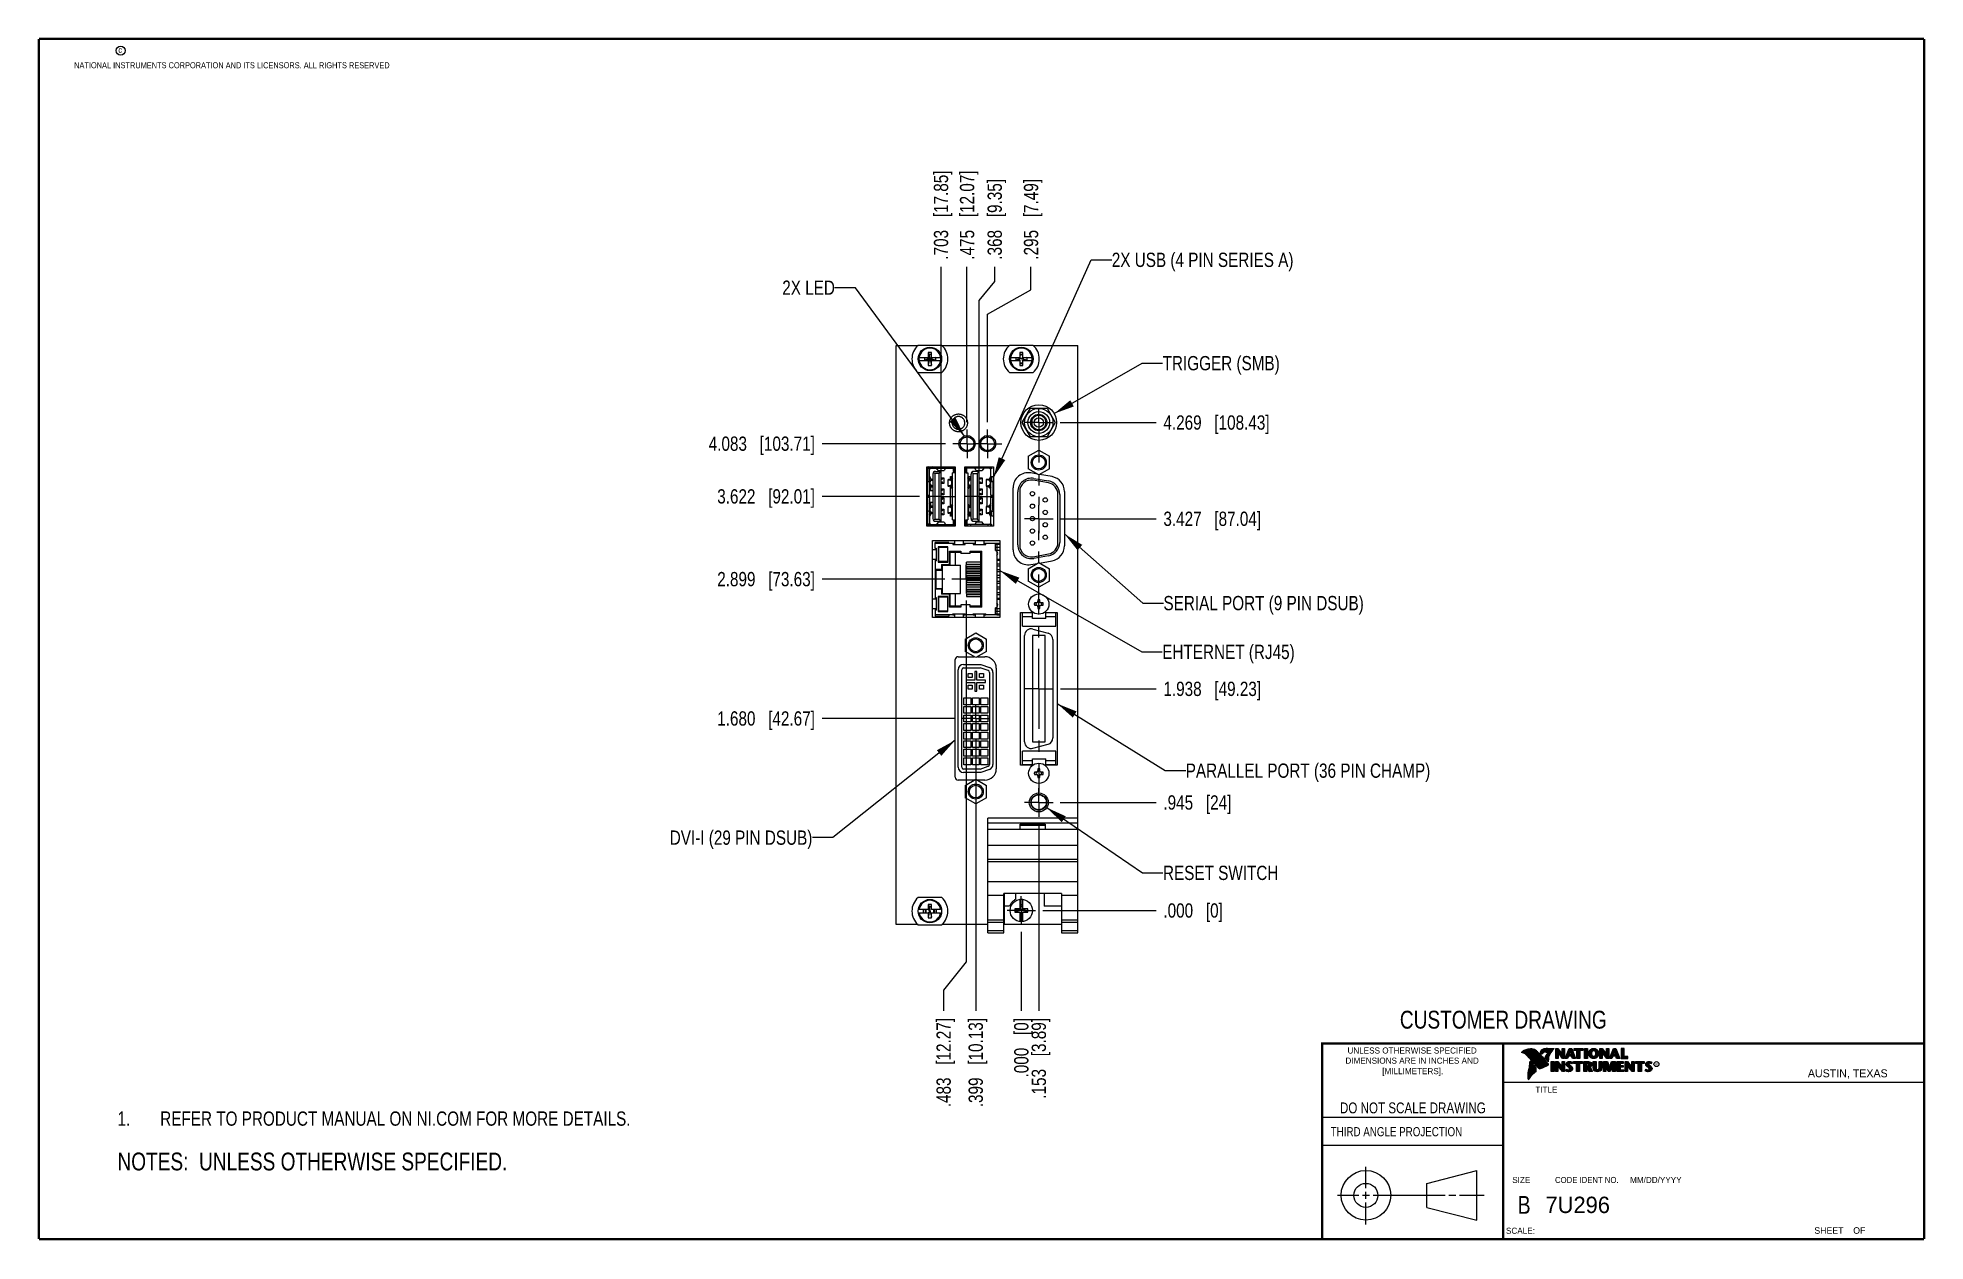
# Model space of a CAD drawing. Header units: inches. Extents: x 0.2 to 16.8, y 0.2 to 10.8.
import ezdxf

# ---------------------------------------------------------------- set-up
doc = ezdxf.new("R2010")
doc.units = ezdxf.units.IN
doc.header["$LTSCALE"] = 0.935
doc.header["$MEASUREMENT"] = 0
doc.linetypes.add('CENTER', pattern=[0.6, 0.375, -0.075, 0.075, -0.075])
doc.layers.get('0').update_dxf_attribs({"linetype": 'CONTINUOUS'})
for name, color, linetype in [('DEFAULT_1', 7, 'CENTER'), ('DETAIL', 7, 'CONTINUOUS'), ('DIMENSIONS', 7, 'CONTINUOUS')]:
    doc.layers.add(name, color=color, linetype=linetype)
doc.styles.get("Standard").update_dxf_attribs({"font": 'txt', "width": 0.8})
doc.styles.add('TEXTSTYLE_2', font='txt')
doc.styles.add('TEXTSTYLE_3', font='txt', dxfattribs={"width": 0.95})
doc.dimstyles.new('DIMSTYLE_1', dxfattribs={"dimtxt": 0.125, "dimasz": 0.18, "dimexe": 0.125, "dimexo": 0.0625, "dimgap": 0.09, "dimtad": 0, "dimtih": 1, "dimtoh": 1, "dimdec": 3, "dimzin": 4, "dimdsep": 46, "dimtxsty": 'STANDARD', "dimblk": '_FILLED', "dimblk1": '_FILLED', "dimblk2": '_FILLED', "dimcen": 0.09, "dimadec": 0, "dimazin": 0, "dimtp": 0.01, "dimtm": 0.01, "dimtfac": 1, "dimtdec": 3, "dimtofl": 0, "dimtmove": 0, "dimatfit": 3, "dimldrblk": '_FILLED', "dimfxl": 1, "dimtolj": 1, "dimtzin": 4, "dimarcsym": 0})
doc.dimstyles.get("Standard").update_dxf_attribs({"dimtxt": 0.125, "dimasz": 0.18, "dimexe": 0.125, "dimexo": 0.0625, "dimgap": 0.09, "dimtad": 0, "dimtih": 1, "dimtoh": 1, "dimdec": 3, "dimzin": 4, "dimdsep": 46, "dimtxsty": 'STANDARD', "dimblk": '_FILLED', "dimblk1": '_FILLED', "dimblk2": '_FILLED', "dimcen": 0.09, "dimadec": 0, "dimazin": 0, "dimtol": 1, "dimtp": 0.01, "dimtm": 0.01, "dimtfac": 1, "dimtdec": 3, "dimtofl": 0, "dimtmove": 0, "dimatfit": 3, "dimldrblk": '_FILLED', "dimfxl": 1, "dimtolj": 1, "dimtzin": 4, "dimarcsym": 0})

msp = doc.modelspace()

# ---------------------------------------------------------------- texts
at = {"color": 2, "linetype": 'CONTINUOUS', "attachment_point": 1, "line_spacing_factor": 0.9}
for s, insert, char_height, width in [('c', (0.946, 10.6893), 0.053, 0.0424), ('NATIONAL INSTRUMENTS CORPORATION AND ITS LICENSORS. ALL RIGHTS RESERVED', (0.5583, 10.5546), 0.053, 3.0104), ('THIRD ANGLE PROJECTION', (11.5564, 1.2384), 0.08, 1.408)]:
    msp.add_mtext(s, dxfattribs=dict(at, insert=insert, char_height=char_height, width=width))
at = {"color": 7, "linetype": 'CONTINUOUS', "attachment_point": 2, "line_spacing_factor": 0.9}
for s, insert, char_height, width in [('CUSTOMER DRAWING', (13.0668, 2.2564), 0.15625, 2), ('DO NOT SCALE DRAWING', (12.2754, 1.4542), 0.095, 1.52), ('B', (13.2497, 0.6361), 0.1562, 0.125)]:
    msp.add_mtext(s, dxfattribs=dict(at, insert=insert, char_height=char_height, width=width))
at = {"color": 2, "linetype": 'CONTINUOUS', "line_spacing_factor": 0.9}
for s, insert, char_height, width, attachment_point, style in [('DIMENSIONS ARE IN INCHES AND', (12.2688, 1.8465), 0.053254, 1.491112, 2, 'TEXTSTYLE_2'), ('UNLESS OTHERWISE SPECIFIED', (12.2688, 1.9352), 0.053254, 1.384604, 2, 'TEXTSTYLE_2'), ('[MILLIMETERS].', (12.2746, 1.7548), 0.053254, 0.745556, 2, 'TEXTSTYLE_2'), ('R', (14.3971, 1.8), 0.0217, 0.021738, 1, 'TEXTSTYLE_2'), ('AUSTIN, TEXAS', (15.7327, 1.7441), 0.069617, 0.905021, 1, 'TEXTSTYLE_2'), ('TITLE', (13.3474, 1.593), 0.05325, 0.26627, 1, 'TEXTSTYLE_2'), ('SIZE', (13.1451, 0.8027), 0.05325, 0.213016, 1, 'TEXTSTYLE_2'), ('CODE IDENT NO.', (13.7978, 0.8027), 0.053254, 0.708278, 2, 'TEXTSTYLE_3'), ('MM/DD/YYYY', (14.1765, 0.8027), 0.05325, 0.53254, 1, 'TEXTSTYLE_2'), ('SCALE:', (13.0904, 0.3585), 0.05325, 0.319524, 1, 'TEXTSTYLE_2'), ('SHEET    OF', (15.7892, 0.3625), 0.057262, 0.629882, 1, 'TEXTSTYLE_2')]:
    msp.add_mtext(s, dxfattribs=dict(at, insert=insert, char_height=char_height, width=width, attachment_point=attachment_point, style=style))
at = {"color": 7, "linetype": 'CONTINUOUS', "insert": (13.4363, 0.6298), "char_height": 0.14316, "width": 0.715775, "attachment_point": 1, "line_spacing_factor": 0.9, "style": 'TEXTSTYLE_2'}
msp.add_mtext('7U296', dxfattribs=at)
at = {"layer": 'DETAIL', "color": 2, "linetype": 'CONTINUOUS', "char_height": 0.125, "line_spacing_factor": 0.9}
for s, insert, width, attachment_point in [('2X USB (4 PIN SERIES A)', (9.6403, 8.8883), 2.3, 1), ('2X LED', (7.2171, 8.6447), 0.6, 3), ('TRIGGER (SMB)', (10.0851, 7.9843), 1.3, 1), ('SERIAL PORT (9 PIN DSUB)', (10.0924, 5.8853), 2.4, 1), ('EHTERNET (RJ45)', (10.082, 5.4582), 1.5, 1), ('PARALLEL PORT (36 PIN CHAMP)', (10.2875, 4.4193), 2.8, 1), ('DVI-I (29 PIN DSUB)', (7.0197, 3.8334), 1.9, 3), ('RESET SWITCH', (10.0883, 3.5252), 1.2, 1)]:
    msp.add_mtext(s, dxfattribs=dict(at, insert=insert, width=width, attachment_point=attachment_point))

# ---------------------------------------------------------------- blocks, each defined once
blk = doc.blocks.new('SYMBOL_16_BL0', base_point=(3.675, 1.312))
at = {"color": 2, "linetype": 'CONTINUOUS', "width": 0.8}
for s, p in [('1.', (0.938, 1.25)), ('REFER TO PRODUCT MANUAL ON NI.COM FOR MORE DETAILS.', (1.312, 1.25))]:
    blk.add_text(s, height=0.125, dxfattribs=at).set_placement(p)
blk = doc.blocks.new('*D0')
at = {"layer": 'DIMENSIONS', "color": 2, "linetype": 'CONTINUOUS'}
blk.add_line((9.189, 4.079), (10.03, 4.079), dxfattribs=at)
at = {"layer": 'DIMENSIONS', "color": 2, "linetype": 'CONTINUOUS', "insert": (10.092, 4.141), "char_height": 0.125, "width": 0.925, "attachment_point": 1, "line_spacing_factor": 0.9}
blk.add_mtext('.945{\\Ftxt.shx;\\W1.000000;\\H0.125000; }[24]', dxfattribs=at)
blk = doc.blocks.new('_FILLED')
at = {"color": 0, "linetype": 'BYBLOCK'}
blk.add_solid([(0, 0), (-1, 0.174), (-1, -0.174)], dxfattribs=at)
blk = doc.blocks.new('*D1')
at = {"layer": 'DIMENSIONS', "color": 2, "linetype": 'CONTINUOUS'}
blk.add_line((9.036, 3.134), (10.03, 3.134), dxfattribs=at)
at = {"layer": 'DIMENSIONS', "color": 2, "linetype": 'CONTINUOUS', "insert": (10.092, 3.196), "char_height": 0.125, "width": 0.825, "attachment_point": 1, "line_spacing_factor": 0.9}
blk.add_mtext('.000{\\Ftxt.shx;\\W1.000000;\\H0.125000; }[0]', dxfattribs=at)
blk = doc.blocks.new('*D2')
at = {"layer": 'DIMENSIONS', "color": 2, "linetype": 'CONTINUOUS'}
blk.add_line((9.19, 5.072), (10.03, 5.072), dxfattribs=at)
at = {"layer": 'DIMENSIONS', "color": 2, "linetype": 'CONTINUOUS', "insert": (10.092, 5.135), "char_height": 0.125, "width": 1.325, "attachment_point": 1, "line_spacing_factor": 0.9}
blk.add_mtext('1.938{\\Ftxt.shx;\\W1.000000;\\H0.125000; }[49.23]', dxfattribs=at)
blk = doc.blocks.new('*D3')
at = {"layer": 'DIMENSIONS', "color": 2, "linetype": 'CONTINUOUS'}
blk.add_line((9.189, 6.561), (10.03, 6.561), dxfattribs=at)
at = {"layer": 'DIMENSIONS', "color": 2, "linetype": 'CONTINUOUS', "insert": (10.092, 6.623), "char_height": 0.125, "width": 1.325, "attachment_point": 1, "line_spacing_factor": 0.9}
blk.add_mtext('3.427{\\Ftxt.shx;\\W1.000000;\\H0.125000; }[87.04]', dxfattribs=at)
blk = doc.blocks.new('*D4')
at = {"layer": 'DIMENSIONS', "color": 2, "linetype": 'CONTINUOUS'}
blk.add_line((9.189, 7.403), (10.03, 7.403), dxfattribs=at)
at = {"layer": 'DIMENSIONS', "color": 2, "linetype": 'CONTINUOUS', "insert": (10.092, 7.465), "char_height": 0.125, "width": 1.425, "attachment_point": 1, "line_spacing_factor": 0.9}
blk.add_mtext('4.269{\\Ftxt.shx;\\W1.000000;\\H0.125000; }[108.43]', dxfattribs=at)
blk = doc.blocks.new('*D5')
at = {"layer": 'DIMENSIONS', "color": 2, "linetype": 'CONTINUOUS'}
blk.add_line((8.262, 4.814), (7.105, 4.814), dxfattribs=at)
at = {"layer": 'DIMENSIONS', "color": 2, "linetype": 'CONTINUOUS', "insert": (7.042, 4.876), "char_height": 0.125, "width": 1.325, "attachment_point": 3, "line_spacing_factor": 0.9}
blk.add_mtext('1.680{\\Ftxt.shx;\\W1.000000;\\H0.125000; }[42.67]', dxfattribs=at)
blk = doc.blocks.new('*D6')
at = {"layer": 'DIMENSIONS', "color": 2, "linetype": 'CONTINUOUS'}
blk.add_line((8.178, 6.033), (7.105, 6.033), dxfattribs=at)
at = {"layer": 'DIMENSIONS', "color": 2, "linetype": 'CONTINUOUS', "insert": (7.042, 6.095), "char_height": 0.125, "width": 1.325, "attachment_point": 3, "line_spacing_factor": 0.9}
blk.add_mtext('2.899{\\Ftxt.shx;\\W1.000000;\\H0.125000; }[73.63]', dxfattribs=at)
blk = doc.blocks.new('*D7')
at = {"layer": 'DIMENSIONS', "color": 2, "linetype": 'CONTINUOUS'}
blk.add_line((7.958, 6.756), (7.105, 6.756), dxfattribs=at)
at = {"layer": 'DIMENSIONS', "color": 2, "linetype": 'CONTINUOUS', "insert": (7.042, 6.819), "char_height": 0.125, "width": 1.325, "attachment_point": 3, "line_spacing_factor": 0.9}
blk.add_mtext('3.622{\\Ftxt.shx;\\W1.000000;\\H0.125000; }[92.01]', dxfattribs=at)
blk = doc.blocks.new('*D8')
at = {"layer": 'DIMENSIONS', "color": 2, "linetype": 'CONTINUOUS'}
blk.add_line((8.186, 7.217), (7.105, 7.217), dxfattribs=at)
at = {"layer": 'DIMENSIONS', "color": 2, "linetype": 'CONTINUOUS', "insert": (7.042, 7.28), "char_height": 0.125, "width": 1.425, "attachment_point": 3, "line_spacing_factor": 0.9}
blk.add_mtext('4.083{\\Ftxt.shx;\\W1.000000;\\H0.125000; }[103.71]', dxfattribs=at)
blk = doc.blocks.new('*D9')
at = {"layer": 'DIMENSIONS', "color": 2, "linetype": 'CONTINUOUS'}
blk.add_line((9.001, 3.891), (9.001, 2.255), dxfattribs=at)
at = {"layer": 'DIMENSIONS', "color": 2, "linetype": 'CONTINUOUS', "insert": (8.939, 2.193), "char_height": 0.125, "width": 1.125, "attachment_point": 3, "rotation": 90, "line_spacing_factor": 0.9}
blk.add_mtext('.153{\\Ftxt.shx;\\W1.000000;\\H0.125000; }[3.89]', dxfattribs=at)
blk = doc.blocks.new('*D10')
at = {"layer": 'DIMENSIONS', "color": 2, "linetype": 'CONTINUOUS'}
blk.add_line((8.848, 2.946), (8.848, 2.255), dxfattribs=at)
at = {"layer": 'DIMENSIONS', "color": 2, "linetype": 'CONTINUOUS', "insert": (8.786, 2.193), "char_height": 0.125, "width": 0.825, "attachment_point": 3, "rotation": 90, "line_spacing_factor": 0.9}
blk.add_mtext('.000{\\Ftxt.shx;\\W1.000000;\\H0.125000; }[0]', dxfattribs=at)
blk = doc.blocks.new('*D11')
at = {"layer": 'DIMENSIONS', "color": 2, "linetype": 'CONTINUOUS'}
blk.add_line((8.45, 4.626), (8.45, 2.255), dxfattribs=at)
at = {"layer": 'DIMENSIONS', "color": 2, "linetype": 'CONTINUOUS', "insert": (8.387, 2.193), "char_height": 0.125, "width": 1.225, "attachment_point": 3, "rotation": 90, "line_spacing_factor": 0.9}
blk.add_mtext('.399{\\Ftxt.shx;\\W1.000000;\\H0.125000; }[10.13]', dxfattribs=at)
blk = doc.blocks.new('*D12')
at = {"layer": 'DIMENSIONS', "color": 2, "linetype": 'CONTINUOUS'}
for p, q in [((8.365, 5.845), (8.365, 2.685)), ((8.365, 2.685), (8.168, 2.437)), ((8.168, 2.437), (8.168, 2.255))]:
    blk.add_line(p, q, dxfattribs=at)
at = {"layer": 'DIMENSIONS', "color": 2, "linetype": 'CONTINUOUS', "insert": (8.106, 2.193), "char_height": 0.125, "width": 1.225, "attachment_point": 3, "rotation": 90, "line_spacing_factor": 0.9}
blk.add_mtext('.483{\\Ftxt.shx;\\W1.000000;\\H0.125000; }[12.27]', dxfattribs=at)
blk = doc.blocks.new('*D13')
at = {"layer": 'DIMENSIONS', "color": 2, "linetype": 'CONTINUOUS'}
for p, q in [((8.933, 8.564), (8.933, 8.764)), ((8.553, 8.35), (8.933, 8.564)), ((8.553, 7.405), (8.553, 8.35))]:
    blk.add_line(p, q, dxfattribs=at)
at = {"layer": 'DIMENSIONS', "color": 2, "linetype": 'CONTINUOUS', "insert": (8.871, 8.827), "char_height": 0.125, "width": 1.125, "attachment_point": 1, "rotation": 90, "line_spacing_factor": 0.9}
blk.add_mtext('.295{\\Ftxt.shx;\\W1.000000;\\H0.125000; }[7.49]', dxfattribs=at)
blk = doc.blocks.new('*D14')
at = {"layer": 'DIMENSIONS', "color": 2, "linetype": 'CONTINUOUS'}
for p, q in [((8.616, 8.636), (8.616, 8.764)), ((8.48, 8.471), (8.616, 8.636)), ((8.48, 6.944), (8.48, 8.471))]:
    blk.add_line(p, q, dxfattribs=at)
at = {"layer": 'DIMENSIONS', "color": 2, "linetype": 'CONTINUOUS', "insert": (8.553, 8.827), "char_height": 0.125, "width": 1.125, "attachment_point": 1, "rotation": 90, "line_spacing_factor": 0.9}
blk.add_mtext('.368{\\Ftxt.shx;\\W1.000000;\\H0.125000; }[9.35]', dxfattribs=at)
blk = doc.blocks.new('*D15')
at = {"layer": 'DIMENSIONS', "color": 2, "linetype": 'CONTINUOUS'}
blk.add_line((8.373, 7.405), (8.373, 8.764), dxfattribs=at)
at = {"layer": 'DIMENSIONS', "color": 2, "linetype": 'CONTINUOUS', "insert": (8.311, 8.827), "char_height": 0.125, "width": 1.225, "attachment_point": 1, "rotation": 90, "line_spacing_factor": 0.9}
blk.add_mtext('.475{\\Ftxt.shx;\\W1.000000;\\H0.125000; }[12.07]', dxfattribs=at)
blk = doc.blocks.new('*D16')
at = {"layer": 'DIMENSIONS', "color": 2, "linetype": 'CONTINUOUS'}
blk.add_line((8.146, 6.944), (8.146, 8.764), dxfattribs=at)
at = {"layer": 'DIMENSIONS', "color": 2, "linetype": 'CONTINUOUS', "insert": (8.083, 8.827), "char_height": 0.125, "width": 1.225, "attachment_point": 1, "rotation": 90, "line_spacing_factor": 0.9}
blk.add_mtext('.703{\\Ftxt.shx;\\W1.000000;\\H0.125000; }[17.85]', dxfattribs=at)
blk = doc.blocks.new('SYMBOL_4_BL1', base_point=(3.1215, 0.9375))
at = {"layer": 'DETAIL', "color": 2, "linetype": 'CONTINUOUS', "width": 0.8}
blk.add_text('NOTES:  UNLESS OTHERWISE SPECIFIED.', height=0.156, dxfattribs=at).set_placement((0.9375, 0.8595))
blk = doc.blocks.new('SYMBOL_13_BL2', base_point=(3.675, 1.312))
at = {"layer": 'DETAIL', "color": 2, "linetype": 'CONTINUOUS', "width": 0.8}
for s, p in [('1.', (0.938, 1.25)), ('REFER TO PRODUCT MANUAL ON NI.COM FOR MORE DETAILS.', (1.312, 1.25))]:
    blk.add_text(s, height=0.125, dxfattribs=at).set_placement(p)

# ---------------------------------------------------------------- dimensions: what is measured, and where the dimension line sits
at = {"layer": 'DIMENSIONS', "color": 2, "linetype": 'CONTINUOUS'}
for feature_location, offset, dtype, origin, picture, middle in [((8.1458, 6.9439), (0, 1.8204), 1, (8.8484, 6.8814), '*D16', (8.1458, 9.4393)), ((8.3734, 7.4047), (0, 1.3596), 1, (8.8484, 7.3422), '*D15', (8.3734, 9.4393)), ((8.4804041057, 6.943922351), (0.1351046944, 1.82035), 0, (8.8484041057, 6.881422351), '*D14', (8.6155088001, 9.389272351)), ((8.5534041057, 7.404722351), (0.3798874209, 1.35955), 0, (8.8484041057, 7.342222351), '*D13', (8.9332915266, 9.389272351)), ((9.1889, 7.4026), (0.841, 0), 0, (9.1264, 3.1339), '*D4', (10.8049, 7.4026)), ((8.1858, 7.2171), (-1.0809, 0), 0, (8.2483, 3.1339), '*D8', (6.3299, 7.2171)), ((7.9582, 6.7563), (-0.8532, 0), 0, (8.0207, 3.1339), '*D7', (6.3799, 6.7563)), ((9.189, 6.5608), (0.8409, 0), 0, (9.1265, 3.1339), '*D3', (10.7549, 6.5608)), ((8.1778, 6.0326), (-1.0729, 0), 0, (8.2403, 3.1339), '*D6', (6.3799, 6.0326)), ((8.3654041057, 5.844972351), (-0.1969566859, -3.5896748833), 0, (8.8484041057, 5.907472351), '*D12', (8.1684474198, 1.5802974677)), ((9.1895, 5.0721), (0.8404, 0), 0, (9.127, 3.1339), '*D2', (10.7549, 5.0721)), ((8.262, 4.8136), (-1.1571, 0), 0, (8.3245, 3.1339), '*D5', (6.3799, 4.8136)), ((8.4496, 4.626), (0, -2.3707), 1, (8.8484, 4.6885), '*D11', (8.4496, 1.5803)), ((9.189, 4.0786), (0.8409, 0), 0, (8.9735, 3.1339), '*D0', (10.5549, 4.0786)), ((9.0014, 3.891), (0, -1.6357), 1, (8.8484, 3.0088), '*D9', (9.0014, 1.6303)), ((9.0360041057, 3.133862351), (0.9939, 0), 0, (8.9735041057, 3.133862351), '*D1', (10.5049041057, 3.133862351)), ((8.8484041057, 2.946262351), (0, -0.6909648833), 1, (8.8484041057, 3.008762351), '*D10', (8.8484041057, 1.7802974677))]:
    dim = msp.add_ordinate_dim(feature_location=feature_location, offset=offset, dtype=dtype, origin=origin, dimstyle='DIMSTYLE_1', override={"dimtad": 1, "dimtih": 0, "dimtoh": 0}, dxfattribs=at)
    dim.commit()
    dim.dimension.update_dxf_attribs({"geometry": picture, "text_midpoint": middle})

# ---------------------------------------------------------------- linework, layer by layer
at = {"color": 6, "linetype": 'CONTINUOUS'}
for p, q in [((7.7544, 3.0098), (7.7544, 8.0768)), ((7.7544, 8.0768), (7.9447, 8.0768)), ((8.1522, 8.0773), (7.9447, 8.0773)), ((7.9547, 7.9726), (8.0367, 7.9726)), ((7.9547, 7.945), (8.0367, 7.945)), ((7.9705, 8.0238), (7.9802, 8.0238)), ((7.9999, 7.9705), (7.9999, 7.9471)), ((7.9999, 7.9705), (8.0484, 7.9588)), ((7.9999, 7.9705), (8.0367, 7.9705)), ((8.0346, 8.0159), (8.0346, 7.9726)), ((8.0346, 7.945), (8.0346, 7.9017)), ((8.0354, 7.9048), (8.0484, 7.9588)), ((8.0367, 7.9705), (8.0367, 7.9726)), ((8.0367, 7.9705), (8.0484, 7.9588)), ((8.0367, 7.9471), (8.0367, 7.945)), ((8.0969, 7.9705), (8.0484, 7.9588)), ((8.0601, 7.9705), (8.0969, 7.9705)), ((8.0622, 7.9726), (8.0622, 8.0159)), ((8.0622, 7.9726), (8.1421, 7.9726)), ((8.0622, 7.9017), (8.0622, 7.945)), ((8.0622, 7.945), (8.1421, 7.945)), ((8.0969, 7.9705), (8.0969, 7.9471)), ((8.1165, 8.0238), (8.1263, 8.0238)), ((8.1522, 8.0768), (8.7447, 8.0768)), ((8.9522, 8.0773), (8.7447, 8.0773)), ((8.7547, 7.9726), (8.8346, 7.9726)), ((8.7547, 7.945), (8.8346, 7.945)), ((8.7705, 8.0238), (8.7802, 8.0238)), ((8.7999, 7.9705), (8.7999, 7.9471)), ((8.7999, 7.9705), (8.8367, 7.9705)), ((8.7999, 7.9705), (8.8484, 7.9588)), ((8.8969, 7.9705), (8.8484, 7.9588)), ((8.8601, 7.9705), (8.8969, 7.9705)), ((8.8622, 7.9726), (8.9421, 7.9726)), ((8.8622, 7.945), (8.9421, 7.945)), ((8.8969, 7.9705), (8.8969, 7.9471)), ((8.9165, 8.0238), (8.9263, 8.0238)), ((8.9522, 8.0768), (9.3424, 8.0768)), ((9.3424, 2.9389), (9.3424, 8.0768)), ((7.9447, 7.8403), (8.1522, 7.8403)), ((7.9803, 7.8938), (7.9705, 7.8938)), ((8.0346, 7.9017), (8.0622, 7.9017)), ((8.1263, 7.8938), (8.1166, 7.8938)), ((8.7447, 7.8403), (8.9522, 7.8403)), ((8.7803, 7.8938), (8.7705, 7.8938)), ((8.9263, 7.8938), (8.9166, 7.8938)), ((8.8571, 7.4026), (8.9292, 7.5276)), ((8.9292, 7.5276), (9.0736, 7.5276)), ((9.0736, 7.5276), (9.1457, 7.4026)), ((8.3993, 7.2821), (8.3477, 7.2821)), ((8.5793, 7.2821), (8.5277, 7.2821)), ((8.9292, 7.2776), (8.8571, 7.4026)), ((9.0736, 7.2776), (8.9292, 7.2776)), ((9.1457, 7.4026), (9.0736, 7.2776)), ((8.3992, 7.1521), (8.3475, 7.1521)), ((8.5792, 7.1521), (8.5275, 7.1521)), ((8.9079, 7.1068), (9.0014, 7.1607)), ((8.9079, 7.1068), (8.9079, 6.9988)), ((9.0014, 7.1607), (9.0949, 7.1068)), ((9.0949, 6.9988), (9.0949, 7.1068)), ((8.0208, 6.4963), (8.0208, 7.0163)), ((8.0208, 7.0163), (8.2708, 7.0163)), ((8.0296, 6.8861), (8.0296, 7.0027)), ((8.0375, 7.0027), (8.0375, 6.9987)), ((8.0454, 7.0105), (8.0493, 7.0105)), ((8.0454, 6.7629), (8.0454, 6.9987)), ((8.0493, 7.0027), (8.2548, 7.0027)), ((8.0513, 7.0027), (8.0513, 6.9987)), ((8.0737, 6.9515), (8.0737, 6.5617)), ((8.0806, 6.9682), (8.0934, 6.9554)), ((8.0934, 6.5578), (8.0934, 6.9554)), ((8.1265, 6.9554), (8.0934, 6.9554)), ((8.0973, 6.9751), (8.1462, 6.9751)), ((8.1197, 6.9818), (8.1068, 7.0027)), ((8.1197, 6.9818), (8.12, 6.9816)), ((8.12, 6.9816), (8.1724, 6.9816)), ((8.1265, 6.9554), (8.1462, 6.9751)), ((8.1265, 6.9554), (8.1265, 6.5578)), ((8.1462, 6.5381), (8.1462, 6.9751)), ((8.1724, 6.9816), (8.1726, 6.9818)), ((8.1856, 7.0027), (8.1726, 6.9818)), ((8.2708, 7.0105), (8.2426, 7.0105)), ((8.2469, 6.5511), (8.2469, 6.9621)), ((8.2627, 6.9621), (8.2469, 6.9621)), ((8.2544, 7.0163), (8.2544, 7.0105)), ((8.2548, 6.9751), (8.2548, 7.0027)), ((8.2627, 6.9621), (8.2627, 7.0105)), ((8.2708, 7.0163), (8.2708, 6.4963)), ((8.3554, 6.4963), (8.3554, 7.0163)), ((8.3554, 7.0163), (8.6054, 7.0163)), ((8.3843, 7.0105), (8.3554, 7.0105)), ((8.3643, 6.9621), (8.3643, 7.0093)), ((8.3721, 6.9751), (8.3643, 6.9751)), ((8.3643, 6.9621), (8.38, 6.9621)), ((8.3721, 6.9621), (8.3721, 7.0027)), ((8.5777, 7.0027), (8.3721, 7.0027)), ((8.3725, 7.0105), (8.3725, 7.0163)), ((8.38, 6.9621), (8.38, 6.5511)), ((8.4084, 6.5617), (8.4084, 6.9515)), ((8.4153, 6.9682), (8.428, 6.9554)), ((8.428, 6.5578), (8.428, 6.9554)), ((8.428, 6.9554), (8.4611, 6.9554)), ((8.4808, 6.9751), (8.432, 6.9751)), ((8.4544, 6.9818), (8.4414, 7.0027)), ((8.4546, 6.9816), (8.4544, 6.9818)), ((8.4546, 6.9816), (8.507, 6.9816)), ((8.4808, 6.9751), (8.4611, 6.9554)), ((8.4611, 6.9554), (8.4611, 6.5578)), ((8.4808, 6.5381), (8.4808, 6.9751)), ((8.5072, 6.9818), (8.507, 6.9816)), ((8.5202, 7.0027), (8.5072, 6.9818)), ((8.5777, 7.0105), (8.5895, 7.0105)), ((8.5816, 6.7629), (8.5816, 6.9987)), ((8.6054, 7.0163), (8.6054, 6.4963)), ((9.0014, 6.9448), (8.9079, 6.9988)), ((8.9899, 6.9514), (8.9313, 6.9618)), ((9.0949, 6.9988), (9.0014, 6.9448)), ((9.1173, 6.929), (9.0075, 6.9483)), ((8.0218, 6.7747), (8.0218, 6.8743)), ((8.0273, 6.7747), (8.0273, 6.8743)), ((8.0605, 6.9057), (8.0454, 6.9338)), ((8.0527, 6.9056), (8.0454, 6.9191)), ((8.0454, 6.8303), (8.0527, 6.8439)), ((8.0605, 6.8437), (8.0454, 6.8157)), ((8.0454, 6.8078), (8.0737, 6.8078)), ((8.0509, 6.8961), (8.0737, 6.9018)), ((8.0737, 6.8477), (8.0509, 6.8534)), ((8.0518, 6.8658), (8.0518, 6.8836)), ((8.0575, 6.8953), (8.0737, 6.8994)), ((8.0737, 6.85), (8.0575, 6.8541)), ((8.0581, 6.8393), (8.069, 6.8393)), ((8.0737, 6.9039), (8.0655, 6.9038)), ((8.0655, 6.8457), (8.0737, 6.8455)), ((8.1462, 6.9196), (8.171, 6.9196)), ((8.1462, 6.9048), (8.1503, 6.9058)), ((8.1502, 6.8831), (8.1462, 6.884)), ((8.171, 6.8692), (8.1462, 6.8692)), ((8.1462, 6.8212), (8.171, 6.8212)), ((8.1504, 6.8074), (8.1462, 6.8064)), ((8.1462, 6.7856), (8.1505, 6.7846)), ((8.1493, 6.8747), (8.171, 6.8747)), ((8.1493, 6.7763), (8.171, 6.7763)), ((8.1534, 6.8819), (8.1502, 6.8831)), ((8.1503, 6.9058), (8.1535, 6.9069)), ((8.171, 6.9141), (8.1504, 6.9141)), ((8.1504, 6.8157), (8.171, 6.8157)), ((8.1534, 6.8085), (8.1504, 6.8074)), ((8.1505, 6.7846), (8.1535, 6.7835)), ((8.1587, 6.9099), (8.1611, 6.9123)), ((8.1587, 6.7804), (8.1611, 6.778)), ((8.1611, 6.9123), (8.1622, 6.9141)), ((8.1611, 6.778), (8.1622, 6.7763)), ((8.171, 6.9196), (8.171, 6.8692)), ((8.171, 6.8212), (8.171, 6.7708)), ((8.2056, 6.9016), (8.2056, 6.8478)), ((8.2348, 6.8953), (8.2076, 6.9008)), ((8.2076, 6.8487), (8.2348, 6.8541)), ((8.2142, 6.9014), (8.2422, 6.8958)), ((8.2422, 6.8537), (8.2142, 6.8481)), ((8.2273, 6.9031), (8.2273, 6.9298)), ((8.2273, 6.9298), (8.2469, 6.9298)), ((8.2273, 6.6669), (8.2273, 6.8458)), ((8.2318, 6.9036), (8.2469, 6.926)), ((8.2469, 6.8235), (8.2318, 6.8458)), ((8.2469, 6.9143), (8.2396, 6.9035)), ((8.2396, 6.8459), (8.2469, 6.8351)), ((8.2405, 6.8658), (8.2405, 6.8836)), ((8.38, 6.9298), (8.3997, 6.9298)), ((8.3952, 6.9036), (8.38, 6.926)), ((8.3873, 6.9035), (8.38, 6.9143)), ((8.38, 6.8351), (8.3873, 6.8459)), ((8.3952, 6.8458), (8.38, 6.8235)), ((8.4084, 6.9005), (8.3847, 6.8958)), ((8.3847, 6.8537), (8.4084, 6.849)), ((8.3865, 6.8658), (8.3865, 6.8836)), ((8.4084, 6.8986), (8.3921, 6.8953)), ((8.4084, 6.8509), (8.3921, 6.8541)), ((8.3997, 6.9036), (8.3997, 6.9298)), ((8.3997, 6.6669), (8.3997, 6.8463)), ((8.4808, 6.9196), (8.5056, 6.9196)), ((8.485, 6.9058), (8.4808, 6.9048)), ((8.5056, 6.8692), (8.4808, 6.8692)), ((8.4808, 6.8212), (8.5056, 6.8212)), ((8.485, 6.8074), (8.4808, 6.8064)), ((8.4809, 6.884), (8.4851, 6.883)), ((8.4809, 6.7856), (8.4851, 6.7846)), ((8.4839, 6.8747), (8.5056, 6.8747)), ((8.4839, 6.7763), (8.5056, 6.7763)), ((8.4881, 6.9069), (8.485, 6.9058)), ((8.4881, 6.8085), (8.485, 6.8074)), ((8.4851, 6.9141), (8.5056, 6.9141)), ((8.4851, 6.883), (8.4882, 6.8819)), ((8.4851, 6.8157), (8.5056, 6.8157)), ((8.4851, 6.7846), (8.4882, 6.7835)), ((8.4934, 6.8788), (8.4957, 6.8765)), ((8.4934, 6.7804), (8.4957, 6.778)), ((8.4957, 6.8765), (8.4968, 6.8747)), ((8.4957, 6.778), (8.4968, 6.7763)), ((8.5056, 6.9196), (8.5056, 6.8692)), ((8.5056, 6.8212), (8.5056, 6.7708)), ((8.5403, 6.9033), (8.5403, 6.8462)), ((8.5695, 6.8953), (8.5423, 6.9022)), ((8.5423, 6.8473), (8.5695, 6.8541)), ((8.576, 6.8961), (8.5488, 6.9029)), ((8.576, 6.8534), (8.5488, 6.8465)), ((8.5501, 6.669), (8.5501, 6.8442)), ((8.5532, 6.9052), (8.5622, 6.9051)), ((8.5622, 6.8443), (8.5532, 6.8442)), ((8.558, 6.8393), (8.5689, 6.8393)), ((8.5816, 6.9338), (8.5664, 6.9057)), ((8.5816, 6.8157), (8.5664, 6.8437)), ((8.5743, 6.9056), (8.5816, 6.9191)), ((8.5743, 6.8439), (8.5816, 6.8303)), ((8.5752, 6.8836), (8.5752, 6.8658)), ((8.5895, 6.8861), (8.5895, 6.9303)), ((8.5895, 6.9303), (8.6054, 6.9303)), ((8.5996, 6.8743), (8.5996, 6.7747)), ((8.7764, 6.2898), (8.7764, 6.8318)), ((8.8179, 6.3316), (8.8179, 6.7956)), ((8.8344, 6.7997), (8.8344, 6.3274)), ((9.0858, 6.8746), (8.9518, 6.8982)), ((8.9587, 6.9137), (9.0857, 6.8914)), ((9.1684, 6.351), (9.1684, 6.7761)), ((9.2264, 6.799), (9.2264, 6.3226)), ((8.0218, 6.6389), (8.0218, 6.7385)), ((8.0273, 6.7385), (8.0273, 6.6389)), ((8.0296, 6.7503), (8.0296, 6.7629)), ((8.0296, 6.5105), (8.0296, 6.6271)), ((8.0375, 6.7503), (8.0375, 6.7629)), ((8.0454, 6.7503), (8.0454, 6.5145)), ((8.0454, 6.7054), (8.0737, 6.7054)), ((8.0605, 6.6695), (8.0454, 6.6976)), ((8.0454, 6.6829), (8.0527, 6.6693)), ((8.0509, 6.6599), (8.0737, 6.6656)), ((8.0737, 6.6114), (8.0509, 6.6171)), ((8.0518, 6.6296), (8.0518, 6.6474)), ((8.0575, 6.6591), (8.0737, 6.6632)), ((8.0737, 6.6138), (8.0575, 6.6179)), ((8.0581, 6.6739), (8.069, 6.6739)), ((8.0737, 6.6677), (8.0655, 6.6676)), ((8.0655, 6.6094), (8.0737, 6.6093)), ((8.171, 6.7708), (8.1462, 6.7708)), ((8.1462, 6.7424), (8.171, 6.7424)), ((8.1462, 6.7276), (8.1503, 6.7286)), ((8.1502, 6.7059), (8.1462, 6.7068)), ((8.171, 6.692), (8.1462, 6.692)), ((8.1462, 6.644), (8.171, 6.644)), ((8.1462, 6.6292), (8.1503, 6.6302)), ((8.1502, 6.6075), (8.1462, 6.6084)), ((8.1493, 6.6976), (8.171, 6.6976)), ((8.1534, 6.7048), (8.1502, 6.7059)), ((8.1503, 6.7286), (8.1535, 6.7297)), ((8.1503, 6.6302), (8.1535, 6.6313)), ((8.1504, 6.7369), (8.171, 6.7369)), ((8.1504, 6.6385), (8.171, 6.6385)), ((8.1587, 6.7328), (8.1611, 6.7352)), ((8.1587, 6.6344), (8.1611, 6.6367)), ((8.1611, 6.7352), (8.1622, 6.7369)), ((8.1611, 6.6367), (8.1622, 6.6385)), ((8.171, 6.7424), (8.171, 6.692)), ((8.171, 6.644), (8.171, 6.5936)), ((8.2056, 6.6654), (8.2056, 6.6116)), ((8.2348, 6.6591), (8.2076, 6.6645)), ((8.2076, 6.6124), (8.2348, 6.6179)), ((8.2142, 6.6651), (8.2422, 6.6595)), ((8.2422, 6.6175), (8.2142, 6.6119)), ((8.2273, 6.5834), (8.2273, 6.6096)), ((8.2318, 6.6674), (8.2469, 6.6897)), ((8.2469, 6.5872), (8.2318, 6.6096)), ((8.2469, 6.6781), (8.2396, 6.6673)), ((8.2469, 6.5989), (8.2396, 6.6097)), ((8.2405, 6.6296), (8.2405, 6.6474)), ((8.38, 6.6897), (8.3952, 6.6674)), ((8.38, 6.6781), (8.3873, 6.6673)), ((8.38, 6.5989), (8.3873, 6.6097)), ((8.3952, 6.6096), (8.38, 6.5872)), ((8.4084, 6.6642), (8.3847, 6.6595)), ((8.3847, 6.6175), (8.4084, 6.6127)), ((8.3865, 6.6474), (8.3865, 6.6296)), ((8.3921, 6.6591), (8.4084, 6.6624)), ((8.4084, 6.6146), (8.3921, 6.6179)), ((8.3997, 6.5834), (8.3997, 6.6101)), ((8.5056, 6.7708), (8.4808, 6.7708)), ((8.4808, 6.7424), (8.5056, 6.7424)), ((8.485, 6.7286), (8.4808, 6.7276)), ((8.5056, 6.692), (8.4808, 6.692)), ((8.4808, 6.644), (8.5056, 6.644)), ((8.4808, 6.6292), (8.4849, 6.6302)), ((8.4849, 6.6075), (8.4808, 6.6084)), ((8.4809, 6.7068), (8.4851, 6.7058)), ((8.4839, 6.6976), (8.5056, 6.6976)), ((8.4849, 6.6302), (8.4881, 6.6313)), ((8.4881, 6.7297), (8.485, 6.7286)), ((8.4851, 6.7369), (8.5056, 6.7369)), ((8.4851, 6.7058), (8.4882, 6.7047)), ((8.4851, 6.6385), (8.5056, 6.6385)), ((8.4933, 6.6344), (8.4957, 6.6367)), ((8.4934, 6.7017), (8.4957, 6.6993)), ((8.4957, 6.6993), (8.4968, 6.6976)), ((8.4957, 6.6367), (8.4968, 6.6385)), ((8.5056, 6.7424), (8.5056, 6.692)), ((8.5056, 6.644), (8.5056, 6.5936)), ((8.5403, 6.667), (8.5403, 6.61)), ((8.5695, 6.6591), (8.5423, 6.6659)), ((8.5423, 6.6111), (8.5695, 6.6179)), ((8.5488, 6.6667), (8.576, 6.6599)), ((8.576, 6.6171), (8.5488, 6.6103)), ((8.5532, 6.669), (8.5622, 6.6689)), ((8.5622, 6.6081), (8.5532, 6.608)), ((8.5816, 6.6976), (8.5664, 6.6695)), ((8.5816, 6.6829), (8.5743, 6.6693)), ((8.5752, 6.6296), (8.5752, 6.6474)), ((8.5816, 6.5145), (8.5816, 6.7503)), ((8.5895, 6.7629), (8.5895, 6.7503)), ((8.5895, 6.583), (8.5895, 6.6271)), ((8.5996, 6.6389), (8.5996, 6.7385)), ((9.1849, 6.7732), (9.1849, 6.354)), ((8.2708, 6.4963), (8.0208, 6.4963)), ((8.0375, 6.5145), (8.0375, 6.5105)), ((8.0454, 6.5941), (8.0527, 6.6076)), ((8.0605, 6.6075), (8.0454, 6.5794)), ((8.0493, 6.5027), (8.0454, 6.5027)), ((8.0493, 6.5105), (8.2548, 6.5105)), ((8.0513, 6.5105), (8.0513, 6.5145)), ((8.0733, 6.4962), (8.0723, 6.4976)), ((8.0934, 6.5578), (8.0806, 6.545)), ((8.0934, 6.5578), (8.1265, 6.5578)), ((8.0973, 6.5381), (8.1462, 6.5381)), ((8.1197, 6.5315), (8.1068, 6.5106)), ((8.12, 6.5316), (8.1197, 6.5315)), ((8.1724, 6.5316), (8.12, 6.5316)), ((8.1462, 6.5381), (8.1265, 6.5578)), ((8.171, 6.5936), (8.1462, 6.5936)), ((8.1493, 6.5991), (8.171, 6.5991)), ((8.1534, 6.6063), (8.1502, 6.6075)), ((8.1724, 6.5316), (8.1726, 6.5315)), ((8.1726, 6.5315), (8.1856, 6.5105)), ((8.2469, 6.5834), (8.2273, 6.5834)), ((8.2426, 6.5027), (8.2708, 6.5027)), ((8.2469, 6.5511), (8.2627, 6.5511)), ((8.2544, 6.5027), (8.2544, 6.4963)), ((8.2548, 6.5105), (8.2548, 6.5511)), ((8.2548, 6.5381), (8.2627, 6.5381)), ((8.2627, 6.5039), (8.2627, 6.5511)), ((8.3554, 6.5027), (8.3843, 6.5027)), ((8.6054, 6.4963), (8.3554, 6.4963)), ((8.3643, 6.5027), (8.3643, 6.5511)), ((8.3643, 6.5511), (8.38, 6.5511)), ((8.3643, 6.5381), (8.3721, 6.5381)), ((8.3721, 6.5511), (8.3721, 6.5105)), ((8.5777, 6.5105), (8.3721, 6.5105)), ((8.3725, 6.4963), (8.3725, 6.5027)), ((8.3997, 6.5834), (8.38, 6.5834)), ((8.408, 6.4962), (8.4069, 6.4976)), ((8.428, 6.5578), (8.4153, 6.545)), ((8.4611, 6.5578), (8.428, 6.5578)), ((8.432, 6.5381), (8.4808, 6.5381)), ((8.4544, 6.5315), (8.4414, 6.5106)), ((8.4544, 6.5315), (8.4546, 6.5316)), ((8.507, 6.5316), (8.4546, 6.5316)), ((8.4808, 6.5381), (8.4611, 6.5578)), ((8.5056, 6.5936), (8.4808, 6.5936)), ((8.4839, 6.5991), (8.5056, 6.5991)), ((8.4881, 6.6063), (8.4849, 6.6075)), ((8.5072, 6.5315), (8.507, 6.5316)), ((8.5202, 6.5106), (8.5072, 6.5315)), ((8.5816, 6.5794), (8.5664, 6.6075)), ((8.5743, 6.6076), (8.5816, 6.5941)), ((8.5895, 6.5027), (8.5777, 6.5027)), ((8.6054, 6.583), (8.5895, 6.583)), ((8.0704, 5.6956), (8.0704, 6.3696)), ((8.0704, 6.3696), (8.6594, 6.3696)), ((8.1031, 6.2873), (8.0704, 6.2873)), ((8.0934, 6.3023), (8.0934, 6.3543)), ((8.2134, 6.3543), (8.0934, 6.3543)), ((8.2484, 6.3443), (8.0934, 6.3443)), ((8.0934, 6.3023), (8.1034, 6.3023)), ((8.1034, 6.3023), (8.1034, 6.1923)), ((8.1234, 6.3118), (8.1234, 6.1868)), ((8.2134, 6.3443), (8.2134, 6.3543)), ((8.2634, 6.3696), (8.2634, 6.3343)), ((8.2634, 6.3343), (8.3584, 6.3343)), ((8.3434, 6.3343), (8.3434, 6.3696)), ((8.4284, 6.3443), (8.3584, 6.3443)), ((8.4284, 6.3343), (8.5384, 6.3343)), ((8.4434, 6.3696), (8.4434, 6.3343)), ((8.5234, 6.3343), (8.5234, 6.3696)), ((8.6234, 6.3443), (8.5384, 6.3443)), ((8.6234, 6.2818), (8.6234, 6.3443)), ((8.6594, 6.3343), (8.6234, 6.3343)), ((8.6234, 6.3108), (8.6594, 6.3108)), ((8.6234, 6.2868), (8.6594, 6.2868)), ((8.6594, 6.3443), (8.6334, 6.3443)), ((8.6594, 6.3696), (8.6594, 5.6956)), ((8.0704, 6.2073), (8.1031, 6.2073)), ((8.1034, 6.2018), (8.0934, 6.2018)), ((8.0934, 6.1923), (8.0934, 5.8713)), ((8.0934, 6.1923), (8.1034, 6.1923)), ((8.0934, 6.1193), (8.1494, 6.1193)), ((8.1204, 6.1838), (8.2004, 6.1838)), ((8.1494, 6.1618), (8.2204, 6.1618)), ((8.1594, 5.9078), (8.1594, 6.1558)), ((8.1594, 6.1558), (8.3154, 6.1558)), ((8.2204, 6.1618), (8.2204, 6.2758)), ((8.2204, 6.2758), (8.3194, 6.2758)), ((8.2254, 6.1558), (8.2254, 6.2663)), ((8.3194, 6.2663), (8.2254, 6.2663)), ((8.2704, 6.2663), (8.2704, 6.1558)), ((8.2994, 6.2758), (8.2994, 6.2663)), ((8.3154, 5.9078), (8.3154, 6.1558)), ((8.3194, 6.2758), (8.3194, 6.2553)), ((8.3994, 6.2553), (8.3194, 6.2553)), ((8.3674, 6.1618), (8.3674, 6.1818)), ((8.4904, 6.1818), (8.3674, 6.1818)), ((8.4944, 6.1797), (8.3674, 6.1797)), ((8.3674, 6.164), (8.4944, 6.164)), ((8.4904, 6.1618), (8.3674, 6.1618)), ((8.4944, 6.1397), (8.3674, 6.1397)), ((8.3994, 6.2553), (8.3994, 6.2758)), ((8.3994, 6.2758), (8.5024, 6.2758)), ((8.4944, 6.2663), (8.3994, 6.2663)), ((8.4194, 6.2663), (8.4194, 6.2758)), ((8.4904, 6.2663), (8.4904, 6.1818)), ((8.4904, 6.1618), (8.4904, 6.1418)), ((8.4904, 6.1218), (8.4904, 6.1018)), ((8.4944, 5.7973), (8.4944, 6.2663)), ((8.6594, 6.2056), (8.6334, 6.2056)), ((8.6334, 6.1978), (8.6594, 6.1978)), ((8.6334, 6.1658), (8.6594, 6.1658)), ((8.6334, 6.1478), (8.6594, 6.1478)), ((8.6334, 6.1158), (8.6594, 6.1158)), ((8.9079, 6.1228), (9.0014, 6.1767)), ((8.9079, 6.1228), (8.9079, 6.0148)), ((8.9313, 6.1598), (8.9899, 6.1701)), ((8.9518, 6.2289), (9.0858, 6.2525)), ((9.0857, 6.2358), (8.9587, 6.2134)), ((9.0014, 6.1767), (9.0949, 6.1228)), ((9.0075, 6.1732), (9.1173, 6.1926)), ((9.0949, 6.0148), (9.0949, 6.1228)), ((8.1034, 5.9443), (8.1034, 6.1118)), ((8.1034, 6.1118), (8.1594, 6.1118)), ((8.1034, 5.9518), (8.1594, 5.9518)), ((8.3674, 6.084), (8.4944, 6.084)), ((8.4944, 6.0597), (8.3674, 6.0597)), ((8.3674, 6.004), (8.4944, 6.004)), ((8.3674, 5.9618), (8.3674, 5.9818)), ((8.4904, 5.9818), (8.3674, 5.9818)), ((8.4944, 5.9797), (8.3674, 5.9797)), ((8.3674, 5.964), (8.4944, 5.964)), ((8.4904, 5.9618), (8.3674, 5.9618)), ((8.4904, 6.0818), (8.4904, 6.0618)), ((8.4904, 6.0418), (8.4904, 6.0218)), ((8.4904, 6.0018), (8.4904, 5.9818)), ((8.4904, 5.9618), (8.4904, 5.9418)), ((8.6334, 6.0978), (8.6594, 6.0978)), ((8.6334, 6.0658), (8.6594, 6.0658)), ((8.6334, 6.0478), (8.6594, 6.0478)), ((8.6334, 6.0158), (8.6594, 6.0158)), ((8.6334, 5.9978), (8.6594, 5.9978)), ((8.6334, 5.9658), (8.6594, 5.9658)), ((8.6334, 5.9478), (8.6594, 5.9478)), ((9.0014, 5.9608), (8.9079, 6.0148)), ((9.0949, 6.0148), (9.0014, 5.9608)), ((8.1031, 5.8563), (8.0704, 5.8563)), ((8.1494, 5.9443), (8.0934, 5.9443)), ((8.0934, 5.8713), (8.1034, 5.8713)), ((8.1034, 5.8618), (8.0934, 5.8618)), ((8.1034, 5.8713), (8.1034, 5.7613)), ((8.1204, 5.8798), (8.2004, 5.8798)), ((8.1234, 5.8768), (8.1234, 5.7518)), ((8.2204, 5.9018), (8.1494, 5.9018)), ((8.1594, 5.9078), (8.3154, 5.9078)), ((8.2204, 5.7878), (8.2204, 5.9018)), ((8.3194, 5.7878), (8.2204, 5.7878)), ((8.2254, 5.7973), (8.2254, 5.9078)), ((8.2994, 5.7973), (8.2254, 5.7973)), ((8.2704, 5.9078), (8.2704, 5.7973)), ((8.3194, 5.8083), (8.3194, 5.7878)), ((8.3994, 5.8083), (8.3194, 5.8083)), ((8.4944, 5.9397), (8.3674, 5.9397)), ((8.3674, 5.884), (8.4944, 5.884)), ((8.3994, 5.7878), (8.3994, 5.8083)), ((8.5024, 5.7878), (8.3994, 5.7878)), ((8.4944, 5.7973), (8.4194, 5.7973)), ((8.4904, 5.9218), (8.4904, 5.9018)), ((8.4904, 5.8818), (8.4904, 5.7973)), ((8.6334, 5.9158), (8.6594, 5.9158)), ((8.6334, 5.8978), (8.6594, 5.8978)), ((8.6334, 5.8658), (8.6594, 5.8658)), ((8.6334, 5.858), (8.6594, 5.858)), ((8.9967, 5.8354), (8.9915, 5.8332)), ((9.0061, 5.8354), (9.0113, 5.8332)), ((9.0061, 5.7931), (9.0113, 5.7954)), ((8.0704, 5.7763), (8.1031, 5.7763)), ((8.6594, 5.6956), (8.0704, 5.6956)), ((8.0934, 5.7613), (8.0934, 5.7093)), ((8.0934, 5.7613), (8.1034, 5.7613)), ((8.2484, 5.7193), (8.0934, 5.7193)), ((8.0934, 5.7093), (8.2134, 5.7093)), ((8.2134, 5.7193), (8.2134, 5.7093)), ((8.2484, 5.7193), (8.2484, 5.7293)), ((8.2484, 5.7293), (8.3584, 5.7293)), ((8.2634, 5.7293), (8.2634, 5.6956)), ((8.3434, 5.6956), (8.3434, 5.7293)), ((8.3584, 5.7193), (8.3584, 5.7293)), ((8.4284, 5.7193), (8.3584, 5.7193)), ((8.4284, 5.7193), (8.4284, 5.7293)), ((8.4284, 5.7293), (8.5384, 5.7293)), ((8.4434, 5.7293), (8.4434, 5.6956)), ((8.5234, 5.6956), (8.5234, 5.7293)), ((8.5384, 5.7193), (8.5384, 5.7293)), ((8.6234, 5.7193), (8.5384, 5.7193)), ((8.6234, 5.7193), (8.6234, 5.7818)), ((8.6234, 5.7768), (8.6594, 5.7768)), ((8.6234, 5.7528), (8.6594, 5.7528)), ((8.6234, 5.7293), (8.6594, 5.7293)), ((8.6334, 5.7193), (8.6594, 5.7193)), ((8.8399, 4.4041), (8.8399, 5.7411)), ((8.8399, 5.7411), (8.9414, 5.7411)), ((8.8597, 5.6214), (8.8597, 5.7375)), ((8.9463, 5.7375), (8.8597, 5.7375)), ((8.8597, 5.706), (8.9463, 5.706)), ((8.8597, 5.6214), (9.151, 5.6214)), ((8.9414, 5.7411), (8.9414, 5.7503)), ((8.9463, 5.6883), (8.9463, 5.7375)), ((9.0644, 5.6883), (8.9463, 5.6883)), ((9.0614, 5.7502), (9.0614, 5.7411)), ((9.0614, 5.7411), (9.1629, 5.7411)), ((9.151, 5.7375), (9.0644, 5.7375)), ((9.0644, 5.6883), (9.0644, 5.7375)), ((9.0644, 5.706), (9.151, 5.706)), ((9.151, 5.6214), (9.151, 5.7375)), ((9.1629, 5.7411), (9.1629, 4.4041)), ((8.3561, 5.5074), (8.4496, 5.5614)), ((8.3561, 5.5074), (8.3561, 5.3994)), ((8.4496, 5.5614), (8.5431, 5.5074)), ((8.5431, 5.3994), (8.5431, 5.5074)), ((8.8774, 4.6084), (8.8774, 5.5395)), ((9.0565, 5.5383), (8.9463, 5.5383)), ((8.9463, 5.5383), (8.9463, 4.6096)), ((8.9502, 5.5954), (9.0825, 5.5599)), ((9.0565, 4.6096), (9.0565, 5.5383)), ((9.1254, 5.504), (9.1254, 4.6438)), ((8.2696, 4.2986), (8.2696, 5.3286)), ((8.2946, 5.3536), (8.4354, 5.3536)), ((8.4496, 5.3454), (8.3561, 5.3994)), ((8.5431, 5.3994), (8.4496, 5.3454)), ((8.4638, 5.3536), (8.5296, 5.3536)), ((8.2965, 4.3872), (8.2965, 5.2401)), ((8.3265, 4.3872), (8.3265, 5.2401)), ((8.3425, 5.2861), (8.4947, 5.2861)), ((8.3425, 5.2561), (8.4897, 5.2561)), ((8.383, 5.1711), (8.383, 5.2061)), ((8.383, 5.2061), (8.418, 5.2061)), ((8.418, 5.1711), (8.383, 5.1711)), ((8.418, 5.2061), (8.418, 5.1711)), ((8.483, 5.2061), (8.518, 5.2061)), ((8.483, 5.1711), (8.483, 5.2061)), ((8.518, 5.1711), (8.483, 5.1711)), ((8.5589, 5.2322), (8.4897, 5.2561)), ((8.4947, 5.2861), (8.5687, 5.2605)), ((8.518, 5.2061), (8.518, 5.1711)), ((8.5704, 5.2161), (8.5704, 4.4112)), ((8.6004, 5.2161), (8.6004, 4.4112)), ((8.6296, 5.2536), (8.6296, 4.3736)), ((8.3455, 4.9936), (8.4055, 4.9936)), ((8.3455, 4.9336), (8.3455, 4.9936)), ((8.383, 5.1061), (8.418, 5.1061)), ((8.383, 5.0711), (8.383, 5.1061)), ((8.418, 5.0711), (8.383, 5.0711)), ((8.4055, 4.9936), (8.4055, 4.9336)), ((8.418, 5.1061), (8.418, 5.0711)), ((8.4205, 4.9936), (8.4805, 4.9936)), ((8.4205, 4.9336), (8.4205, 4.9936)), ((8.4805, 4.9936), (8.4805, 4.9336)), ((8.483, 5.1061), (8.518, 5.1061)), ((8.483, 5.0711), (8.483, 5.1061)), ((8.518, 5.0711), (8.483, 5.0711)), ((8.4955, 4.9936), (8.5555, 4.9936)), ((8.4955, 4.9336), (8.4955, 4.9936)), ((8.518, 5.1061), (8.518, 5.0711)), ((8.5555, 4.9936), (8.5555, 4.9336)), ((8.4055, 4.9336), (8.3455, 4.9336)), ((8.3455, 4.9186), (8.4055, 4.9186)), ((8.3455, 4.8586), (8.3455, 4.9186)), ((8.4055, 4.8586), (8.3455, 4.8586)), ((8.3455, 4.8436), (8.4055, 4.8436)), ((8.3455, 4.7836), (8.3455, 4.8436)), ((8.4055, 4.9186), (8.4055, 4.8586)), ((8.4055, 4.8436), (8.4055, 4.7836)), ((8.4805, 4.9336), (8.4205, 4.9336)), ((8.4205, 4.9186), (8.4805, 4.9186)), ((8.4205, 4.8586), (8.4205, 4.9186)), ((8.4805, 4.8586), (8.4205, 4.8586)), ((8.4205, 4.8436), (8.4805, 4.8436)), ((8.4205, 4.7836), (8.4205, 4.8436)), ((8.4805, 4.9186), (8.4805, 4.8586)), ((8.4805, 4.8436), (8.4805, 4.7836)), ((8.5555, 4.9336), (8.4955, 4.9336)), ((8.4955, 4.9186), (8.5555, 4.9186)), ((8.4955, 4.8586), (8.4955, 4.9186)), ((8.5555, 4.8586), (8.4955, 4.8586)), ((8.4955, 4.8436), (8.5555, 4.8436)), ((8.4955, 4.7836), (8.4955, 4.8436)), ((8.5555, 4.9186), (8.5555, 4.8586)), ((8.5555, 4.8436), (8.5555, 4.7836)), ((8.4055, 4.7836), (8.3455, 4.7836)), ((8.3455, 4.7686), (8.4055, 4.7686)), ((8.3455, 4.7086), (8.3455, 4.7686)), ((8.4055, 4.7086), (8.3455, 4.7086)), ((8.3455, 4.6936), (8.4055, 4.6936)), ((8.3455, 4.6336), (8.3455, 4.6936)), ((8.4055, 4.6336), (8.3455, 4.6336)), ((8.4055, 4.7686), (8.4055, 4.7086)), ((8.4055, 4.6936), (8.4055, 4.6336)), ((8.4805, 4.7836), (8.4205, 4.7836)), ((8.4205, 4.7686), (8.4805, 4.7686)), ((8.4205, 4.7086), (8.4205, 4.7686)), ((8.4805, 4.7086), (8.4205, 4.7086)), ((8.4205, 4.6936), (8.4805, 4.6936)), ((8.4205, 4.6336), (8.4205, 4.6936)), ((8.4805, 4.6336), (8.4205, 4.6336)), ((8.4805, 4.7686), (8.4805, 4.7086)), ((8.4805, 4.6936), (8.4805, 4.6336)), ((8.5555, 4.7836), (8.4955, 4.7836)), ((8.4955, 4.7686), (8.5555, 4.7686)), ((8.4955, 4.7086), (8.4955, 4.7686)), ((8.5555, 4.7086), (8.4955, 4.7086)), ((8.4955, 4.6936), (8.5555, 4.6936)), ((8.4955, 4.6336), (8.4955, 4.6936)), ((8.5555, 4.6336), (8.4955, 4.6336)), ((8.5555, 4.7686), (8.5555, 4.7086)), ((8.5555, 4.6936), (8.5555, 4.6336)), ((8.3455, 4.6186), (8.4055, 4.6186)), ((8.3455, 4.5586), (8.3455, 4.6186)), ((8.4055, 4.5586), (8.3455, 4.5586)), ((8.3455, 4.5436), (8.4055, 4.5436)), ((8.3455, 4.4836), (8.3455, 4.5436)), ((8.4055, 4.4836), (8.3455, 4.4836)), ((8.3455, 4.4686), (8.4055, 4.4686)), ((8.3455, 4.4086), (8.3455, 4.4686)), ((8.4055, 4.6186), (8.4055, 4.5586)), ((8.4055, 4.5436), (8.4055, 4.4836)), ((8.4055, 4.4686), (8.4055, 4.4086)), ((8.4205, 4.6186), (8.4805, 4.6186)), ((8.4205, 4.5586), (8.4205, 4.6186)), ((8.4805, 4.5586), (8.4205, 4.5586)), ((8.4205, 4.5436), (8.4805, 4.5436)), ((8.4205, 4.4836), (8.4205, 4.5436)), ((8.4805, 4.4836), (8.4205, 4.4836)), ((8.4205, 4.4686), (8.4805, 4.4686)), ((8.4205, 4.4086), (8.4205, 4.4686)), ((8.4805, 4.6186), (8.4805, 4.5586)), ((8.4805, 4.5436), (8.4805, 4.4836)), ((8.4805, 4.4686), (8.4805, 4.4086)), ((8.4955, 4.6186), (8.5555, 4.6186)), ((8.4955, 4.5586), (8.4955, 4.6186)), ((8.5555, 4.5586), (8.4955, 4.5586)), ((8.4955, 4.5436), (8.5555, 4.5436)), ((8.4955, 4.4836), (8.4955, 4.5436)), ((8.5555, 4.4836), (8.4955, 4.4836)), ((8.4955, 4.4686), (8.5555, 4.4686)), ((8.4955, 4.4086), (8.4955, 4.4686)), ((8.5555, 4.6186), (8.5555, 4.5586)), ((8.5555, 4.5436), (8.5555, 4.4836)), ((8.5555, 4.4686), (8.5555, 4.4086)), ((9.151, 4.5265), (8.8597, 4.5265)), ((8.8597, 4.4103), (8.8597, 4.5265)), ((8.9463, 4.6096), (9.0565, 4.6096)), ((8.9502, 4.5525), (9.0825, 4.5879)), ((9.151, 4.4103), (9.151, 4.5265)), ((8.4897, 4.3712), (8.3425, 4.3712)), ((8.4947, 4.3412), (8.3425, 4.3412)), ((8.4055, 4.4086), (8.3455, 4.4086)), ((8.4805, 4.4086), (8.4205, 4.4086)), ((8.4897, 4.3712), (8.5589, 4.3951)), ((8.5687, 4.3667), (8.4947, 4.3412)), ((8.5555, 4.4086), (8.4955, 4.4086)), ((8.9414, 4.4041), (8.8399, 4.4041)), ((8.9463, 4.4418), (8.8597, 4.4418)), ((8.8597, 4.4103), (8.9463, 4.4103)), ((8.9414, 4.3976), (8.9414, 4.4041)), ((8.9463, 4.4596), (9.0644, 4.4596)), ((8.9463, 4.4103), (8.9463, 4.4596)), ((8.9803, 4.3288), (8.9825, 4.3236)), ((9.0061, 4.3124), (9.0113, 4.3147)), ((9.0147, 4.3203), (9.0121, 4.3228)), ((9.0203, 4.3236), (9.0225, 4.3288)), ((9.1629, 4.4041), (9.0614, 4.4041)), ((9.0614, 4.4041), (9.0614, 4.3976)), ((9.0644, 4.4103), (9.0644, 4.4596)), ((9.151, 4.4418), (9.0644, 4.4418)), ((9.0644, 4.4103), (9.151, 4.4103)), ((8.4354, 4.2736), (8.2946, 4.2736)), ((8.3561, 4.2278), (8.4496, 4.2818)), ((8.3561, 4.2278), (8.3561, 4.1199)), ((8.4496, 4.2818), (8.5431, 4.2278)), ((8.5296, 4.2736), (8.4638, 4.2736)), ((8.5431, 4.1199), (8.5431, 4.2278)), ((8.4496, 4.0659), (8.3561, 4.1199)), ((8.5431, 4.1199), (8.4496, 4.0659)), ((9.3424, 3.9409), (8.5544, 3.9409)), ((8.5544, 2.9389), (8.5544, 3.9409)), ((9.3424, 3.8979), (8.5544, 3.8979)), ((9.3424, 3.8409), (8.5544, 3.8409)), ((9.0584, 3.8879), (8.8384, 3.8879)), ((8.8384, 3.8409), (8.8384, 3.8879)), ((9.0584, 3.8879), (9.0584, 3.8409)), ((9.3424, 3.7009), (8.5544, 3.7009)), ((9.3424, 3.5809), (8.5544, 3.5809)), ((8.5544, 3.5613), (9.3424, 3.5613)), ((9.3424, 3.3856), (8.5544, 3.3856)), ((8.1522, 3.2463), (7.9447, 3.2463)), ((7.9705, 3.1928), (7.9802, 3.1928)), ((7.9934, 3.114), (7.9934, 3.1415)), ((8.0622, 3.1849), (8.0346, 3.1849)), ((8.0346, 3.1849), (8.0346, 3.1416)), ((8.0622, 3.1416), (8.0622, 3.1849)), ((8.1034, 3.1415), (8.1034, 3.114)), ((8.1165, 3.1928), (8.1263, 3.1928)), ((8.6964, 3.2659), (8.5544, 3.2659)), ((9.2004, 3.2811), (8.6964, 3.2811)), ((8.6964, 2.9389), (8.6964, 3.2811)), ((8.7024, 3.0119), (8.7024, 3.2811)), ((8.7462, 3.1719), (8.7024, 3.1719)), ((8.8346, 3.1476), (8.7913, 3.1476)), ((8.7913, 3.1476), (8.7913, 3.1201)), ((8.7945, 3.1469), (8.8484, 3.1339)), ((8.7994, 3.2312), (8.7994, 3.2811)), ((8.9023, 3.1469), (8.8484, 3.1339)), ((8.9055, 3.1476), (8.8622, 3.1476)), ((8.9055, 3.1201), (8.9055, 3.1476)), ((9.0494, 3.2811), (9.0494, 3.1719)), ((9.2004, 3.1719), (9.0494, 3.1719)), ((9.2004, 3.2811), (9.2004, 2.9389)), ((9.3424, 3.2659), (9.2004, 3.2659)), ((7.9447, 3.0098), (7.7544, 3.0098)), ((7.9447, 3.0093), (8.1522, 3.0093)), ((7.9803, 3.0628), (7.9705, 3.0628)), ((8.0346, 3.114), (8.0346, 3.0707)), ((8.0346, 3.0707), (8.0622, 3.0707)), ((8.0354, 3.0738), (8.0484, 3.1278)), ((8.0622, 3.0707), (8.0622, 3.114)), ((8.1263, 3.0628), (8.1166, 3.0628)), ((8.5544, 3.0098), (8.1522, 3.0098)), ((8.6964, 3.0489), (8.5544, 3.0489)), ((8.6964, 3.0296), (8.5544, 3.0296)), ((9.2004, 3.0119), (8.7024, 3.0119)), ((8.7913, 3.1201), (8.8346, 3.1201)), ((8.8622, 3.1201), (8.9055, 3.1201)), ((9.3424, 3.0489), (9.2004, 3.0489)), ((9.3424, 3.0296), (9.2004, 3.0296)), ((8.6964, 2.9568), (8.5544, 2.9568)), ((8.5544, 2.9389), (8.6964, 2.9389)), ((9.3424, 2.9568), (9.2004, 2.9568)), ((9.2004, 2.9389), (9.3424, 2.9389))]:
    msp.add_line(p, q, dxfattribs=at)
at = {"color": 7, "linetype": 'CONTINUOUS'}
for p, q in [((7.9538, 7.9726), (7.9547, 7.9726)), ((7.9547, 7.945), (7.9538, 7.945)), ((7.9683, 8.0213), (7.9773, 8.0213)), ((8.0484, 7.9588), (7.9999, 7.9471)), ((7.9999, 7.9471), (8.0367, 7.9471)), ((8.0484, 8.0159), (8.0346, 8.0159)), ((8.0354, 8.0127), (8.0614, 7.9048)), ((8.0367, 7.9471), (8.0601, 7.9705)), ((8.0622, 8.0159), (8.0484, 8.0159)), ((8.0969, 7.9471), (8.0484, 7.9588)), ((8.0601, 7.9705), (8.0601, 7.9726)), ((8.0601, 7.9726), (8.0622, 7.9726)), ((8.0601, 7.945), (8.0601, 7.9471)), ((8.0601, 7.9471), (8.0969, 7.9471)), ((8.0622, 7.945), (8.0601, 7.945)), ((8.1194, 8.0213), (8.1285, 8.0213)), ((8.1421, 7.9726), (8.1431, 7.9726)), ((8.1431, 7.945), (8.1421, 7.945)), ((8.7538, 7.9726), (8.7547, 7.9726)), ((8.7547, 7.945), (8.7538, 7.945)), ((8.7683, 8.0213), (8.7773, 8.0213)), ((8.8484, 7.9588), (8.7999, 7.9471)), ((8.7999, 7.9471), (8.8367, 7.9471)), ((8.8346, 8.0159), (8.8346, 7.9726)), ((8.8484, 8.0159), (8.8346, 8.0159)), ((8.8346, 7.9726), (8.8367, 7.9726)), ((8.8367, 7.945), (8.8346, 7.945)), ((8.8346, 7.945), (8.8346, 7.9017)), ((8.8367, 7.9726), (8.8367, 7.9705)), ((8.8367, 7.9705), (8.8484, 7.9588)), ((8.8367, 7.9471), (8.8367, 7.945)), ((8.8622, 8.0159), (8.8484, 8.0159)), ((8.8484, 7.9588), (8.8601, 7.9705)), ((8.8969, 7.9471), (8.8484, 7.9588)), ((8.8601, 7.9705), (8.8601, 7.9726)), ((8.8601, 7.9726), (8.8622, 7.9726)), ((8.8601, 7.945), (8.8601, 7.9471)), ((8.8601, 7.9471), (8.8969, 7.9471)), ((8.8622, 7.945), (8.8601, 7.945)), ((8.8622, 7.9726), (8.8622, 8.0159)), ((8.8622, 7.9017), (8.8622, 7.945)), ((8.9194, 8.0213), (8.9285, 8.0213)), ((8.9421, 7.9726), (8.9431, 7.9726)), ((8.9431, 7.945), (8.9421, 7.945)), ((7.9774, 7.8963), (7.9683, 7.8963)), ((8.1285, 7.8963), (8.1195, 7.8963)), ((8.7774, 7.8963), (8.7683, 7.8963)), ((8.8346, 7.9017), (8.8484, 7.9017)), ((8.8484, 7.9017), (8.8622, 7.9017)), ((8.9285, 7.8963), (8.9195, 7.8963)), ((8.0454, 6.9909), (8.0572, 7.0027)), ((8.0454, 6.9987), (8.0513, 6.9987)), ((8.0532, 7.0027), (8.0532, 6.9987)), ((8.0714, 7.0027), (8.0714, 7.0124)), ((8.221, 7.0124), (8.221, 7.0027)), ((8.2426, 7.0163), (8.2426, 7.0105)), ((8.2426, 7.0145), (8.2544, 7.0145)), ((8.2548, 7.0105), (8.2548, 7.0027)), ((8.2548, 7.0027), (8.2627, 7.0027)), ((8.2548, 6.9751), (8.2548, 6.9621)), ((8.2627, 6.9751), (8.2548, 6.9751)), ((8.3643, 7.0027), (8.3721, 7.0027)), ((8.3721, 7.0027), (8.3721, 7.0105)), ((8.3725, 7.0145), (8.3843, 7.0145)), ((8.3843, 7.0105), (8.3843, 7.0163)), ((8.406, 7.0027), (8.406, 7.0124)), ((8.5556, 7.0124), (8.5556, 7.0027)), ((8.5698, 7.0027), (8.5816, 6.9909)), ((8.5895, 6.9987), (8.5895, 7.0105)), ((8.0301, 6.8861), (8.0454, 6.8861)), ((8.0532, 6.8303), (8.0532, 6.8078)), ((8.0612, 6.8441), (8.0605, 6.8437)), ((8.0648, 6.9051), (8.0737, 6.9052)), ((8.0737, 6.8442), (8.0648, 6.8443)), ((8.069, 6.8442), (8.069, 6.8393)), ((8.1493, 6.9141), (8.1504, 6.9141)), ((8.1493, 6.8157), (8.1504, 6.8157)), ((8.2135, 6.9016), (8.2142, 6.9014)), ((8.2142, 6.8481), (8.2135, 6.8478)), ((8.2268, 6.9021), (8.2178, 6.9022)), ((8.2178, 6.8473), (8.2268, 6.8474)), ((8.2185, 6.9032), (8.2275, 6.9031)), ((8.2185, 6.9014), (8.2185, 6.9022)), ((8.2185, 6.8473), (8.2185, 6.8481)), ((8.2275, 6.8463), (8.2185, 6.8462)), ((8.2268, 6.8988), (8.2268, 6.9021)), ((8.2268, 6.8474), (8.2268, 6.8506)), ((8.2275, 6.9031), (8.2311, 6.9033)), ((8.2311, 6.9033), (8.2318, 6.9036)), ((8.3958, 6.8461), (8.3952, 6.8458)), ((8.3994, 6.8463), (8.3958, 6.8461)), ((8.3994, 6.9031), (8.4084, 6.9032)), ((8.4084, 6.8462), (8.3994, 6.8463)), ((8.4084, 6.9022), (8.4002, 6.9021)), ((8.4002, 6.9021), (8.4002, 6.8988)), ((8.4002, 6.8506), (8.4002, 6.8474)), ((8.4002, 6.8474), (8.4084, 6.8473)), ((8.4839, 6.9141), (8.4851, 6.9141)), ((8.4839, 6.8157), (8.4851, 6.8157)), ((8.5481, 6.9033), (8.5488, 6.9029)), ((8.5488, 6.8465), (8.5481, 6.8462)), ((8.5615, 6.9038), (8.5524, 6.9039)), ((8.5524, 6.8455), (8.5615, 6.8457)), ((8.558, 6.8393), (8.558, 6.8442)), ((8.5615, 6.8997), (8.5615, 6.9038)), ((8.5615, 6.8457), (8.5615, 6.8497)), ((8.5658, 6.9054), (8.5664, 6.9057)), ((8.5816, 6.8861), (8.5969, 6.8861)), ((8.0454, 6.7629), (8.0301, 6.7629)), ((8.0301, 6.7503), (8.0454, 6.7503)), ((8.0454, 6.6271), (8.0301, 6.6271)), ((8.0453, 6.6481), (8.0518, 6.6474)), ((8.0454, 6.7503), (8.0454, 6.7629)), ((8.0575, 6.6591), (8.0509, 6.6599)), ((8.0532, 6.7054), (8.0532, 6.683)), ((8.0648, 6.6689), (8.0737, 6.669)), ((8.0737, 6.608), (8.0648, 6.6081)), ((8.069, 6.6739), (8.069, 6.669)), ((8.1493, 6.7369), (8.1504, 6.7369)), ((8.1493, 6.6385), (8.1504, 6.6385)), ((8.2135, 6.6654), (8.2142, 6.6651)), ((8.2142, 6.6119), (8.2135, 6.6116)), ((8.2268, 6.6658), (8.2178, 6.6659)), ((8.2178, 6.611), (8.2268, 6.6112)), ((8.2185, 6.667), (8.2275, 6.6669)), ((8.2185, 6.6651), (8.2185, 6.6659)), ((8.2185, 6.611), (8.2185, 6.6119)), ((8.2275, 6.6101), (8.2185, 6.61)), ((8.2268, 6.6626), (8.2268, 6.6658)), ((8.2268, 6.6112), (8.2268, 6.6144)), ((8.2275, 6.6669), (8.2311, 6.6671)), ((8.2311, 6.6671), (8.2318, 6.6674)), ((8.3958, 6.6099), (8.3952, 6.6096)), ((8.3994, 6.6101), (8.3958, 6.6099)), ((8.3994, 6.6669), (8.4084, 6.667)), ((8.4084, 6.61), (8.3994, 6.6101)), ((8.4084, 6.6659), (8.4002, 6.6658)), ((8.4002, 6.6658), (8.4002, 6.6626)), ((8.4002, 6.6144), (8.4002, 6.6112)), ((8.4002, 6.6112), (8.4084, 6.6111)), ((8.4839, 6.7369), (8.4851, 6.7369)), ((8.4839, 6.6385), (8.4851, 6.6385)), ((8.5481, 6.667), (8.5488, 6.6667)), ((8.5488, 6.6103), (8.5481, 6.6099)), ((8.5615, 6.6676), (8.5524, 6.6677)), ((8.5524, 6.6093), (8.5615, 6.6094)), ((8.558, 6.669), (8.558, 6.6739)), ((8.558, 6.6739), (8.5689, 6.6739)), ((8.5615, 6.6635), (8.5615, 6.6676)), ((8.5615, 6.6094), (8.5615, 6.6135)), ((8.5658, 6.6692), (8.5664, 6.6695)), ((8.5969, 6.7629), (8.5816, 6.7629)), ((8.5816, 6.7503), (8.5969, 6.7503)), ((8.5969, 6.6271), (8.5816, 6.6271)), ((8.0572, 6.5105), (8.0454, 6.5224)), ((8.0513, 6.5145), (8.0454, 6.5145)), ((8.0532, 6.5145), (8.0532, 6.5105)), ((8.0612, 6.6078), (8.0605, 6.6075)), ((8.0714, 6.4963), (8.0714, 6.5105)), ((8.221, 6.5105), (8.221, 6.4963)), ((8.2426, 6.5027), (8.2426, 6.4963)), ((8.2548, 6.4987), (8.2426, 6.4987)), ((8.2548, 6.5105), (8.2548, 6.5027)), ((8.2627, 6.5105), (8.2548, 6.5105)), ((8.3721, 6.5105), (8.3643, 6.5105)), ((8.3721, 6.5027), (8.3721, 6.5105)), ((8.3843, 6.4987), (8.3725, 6.4987)), ((8.3843, 6.4963), (8.3843, 6.5027)), ((8.406, 6.4963), (8.406, 6.5105)), ((8.5556, 6.5105), (8.5556, 6.4963)), ((8.5816, 6.5224), (8.5698, 6.5105)), ((8.5895, 6.5027), (8.5895, 6.5145)), ((8.0934, 6.3023), (8.0934, 6.2873)), ((8.1204, 6.3148), (8.1204, 6.1818)), ((8.2054, 6.3148), (8.1204, 6.3148)), ((8.1234, 6.3118), (8.2034, 6.3118)), ((8.2004, 6.3118), (8.2004, 6.3148)), ((8.2034, 6.3118), (8.2034, 6.1868)), ((8.2054, 6.1818), (8.2054, 6.3148)), ((8.2484, 6.3443), (8.2484, 6.3343)), ((8.2634, 6.3443), (8.2484, 6.3443)), ((8.2484, 6.3343), (8.2634, 6.3343)), ((8.3584, 6.3443), (8.3434, 6.3443)), ((8.3584, 6.3343), (8.3584, 6.3443)), ((8.4284, 6.3443), (8.4284, 6.3343)), ((8.4434, 6.3443), (8.4284, 6.3443)), ((8.5384, 6.3443), (8.5234, 6.3443)), ((8.5384, 6.3343), (8.5384, 6.3443)), ((8.6334, 6.3443), (8.6234, 6.3443)), ((8.6234, 6.2818), (8.6334, 6.2818)), ((8.6334, 6.3443), (8.6334, 6.2843)), ((8.6334, 6.2818), (8.6334, 5.7818)), ((8.0934, 6.2073), (8.0934, 6.1923)), ((8.1034, 6.1118), (8.1034, 6.1193)), ((8.1204, 6.1818), (8.2054, 6.1818)), ((8.2034, 6.1868), (8.1234, 6.1868)), ((8.1494, 6.1618), (8.1494, 6.1193)), ((8.2004, 6.1838), (8.2004, 6.1868)), ((8.3674, 6.1418), (8.3674, 6.1218)), ((8.4904, 6.1418), (8.3674, 6.1418)), ((8.4944, 6.124), (8.3674, 6.124)), ((8.3674, 6.1218), (8.4904, 6.1218)), ((8.5024, 5.7878), (8.5024, 6.2758)), ((8.3674, 6.1018), (8.3674, 6.0818)), ((8.4904, 6.1018), (8.3674, 6.1018)), ((8.3674, 6.0997), (8.4944, 6.0997)), ((8.3674, 6.0818), (8.4904, 6.0818)), ((8.3674, 6.0618), (8.3674, 6.0418)), ((8.4904, 6.0618), (8.3674, 6.0618)), ((8.4944, 6.044), (8.3674, 6.044)), ((8.3674, 6.0418), (8.4904, 6.0418)), ((8.3674, 6.0218), (8.3674, 6.0018)), ((8.4904, 6.0218), (8.3674, 6.0218)), ((8.3674, 6.0197), (8.4944, 6.0197)), ((8.3674, 6.0018), (8.4904, 6.0018)), ((8.0934, 5.8713), (8.0934, 5.8563)), ((8.1204, 5.8818), (8.1204, 5.7488)), ((8.2054, 5.8818), (8.1204, 5.8818)), ((8.1234, 5.8768), (8.2034, 5.8768)), ((8.1494, 5.9443), (8.1494, 5.9018)), ((8.2004, 5.8768), (8.2004, 5.8798)), ((8.2034, 5.8768), (8.2034, 5.7518)), ((8.2054, 5.7488), (8.2054, 5.8818)), ((8.2994, 5.7973), (8.2994, 5.7878)), ((8.3194, 5.7973), (8.2994, 5.7973)), ((8.3674, 5.9418), (8.3674, 5.9218)), ((8.4904, 5.9418), (8.3674, 5.9418)), ((8.4944, 5.924), (8.3674, 5.924)), ((8.3674, 5.9218), (8.4904, 5.9218)), ((8.3674, 5.9018), (8.3674, 5.8818)), ((8.4904, 5.9018), (8.3674, 5.9018)), ((8.3674, 5.8997), (8.4944, 5.8997)), ((8.3674, 5.8818), (8.4904, 5.8818)), ((8.4194, 5.7973), (8.3994, 5.7973)), ((8.4194, 5.7878), (8.4194, 5.7973)), ((8.9784, 5.819), (8.9634, 5.8237)), ((8.9634, 5.8048), (8.9784, 5.8096)), ((8.9803, 5.819), (8.9784, 5.819)), ((8.9784, 5.8096), (8.9803, 5.8096)), ((8.9825, 5.8242), (8.9803, 5.819)), ((8.9803, 5.8096), (8.9825, 5.8043)), ((8.9844, 5.8253), (8.9825, 5.8242)), ((8.9825, 5.8043), (8.9863, 5.8021)), ((8.9907, 5.825), (8.9882, 5.8275)), ((8.9967, 5.8354), (8.9907, 5.825)), ((8.9915, 5.7954), (8.9967, 5.7931)), ((8.9925, 5.8506), (8.9967, 5.8373)), ((8.9967, 5.7913), (8.9925, 5.7779)), ((8.9967, 5.8373), (8.9967, 5.8354)), ((8.9967, 5.7931), (8.9967, 5.7913)), ((9.0061, 5.8373), (9.0103, 5.8506)), ((9.0061, 5.8354), (9.0061, 5.8373)), ((9.0121, 5.825), (9.0061, 5.8354)), ((9.0061, 5.7931), (9.0121, 5.8036)), ((9.0061, 5.7913), (9.0061, 5.7931)), ((9.0103, 5.7779), (9.0061, 5.7913)), ((9.0147, 5.8275), (9.0121, 5.825)), ((9.0121, 5.8036), (9.0147, 5.801)), ((9.0166, 5.8264), (9.0147, 5.8275)), ((9.0147, 5.801), (9.0185, 5.8033)), ((9.0203, 5.8242), (9.0166, 5.8264)), ((9.0185, 5.8033), (9.0203, 5.8043)), ((9.0225, 5.819), (9.0203, 5.8242)), ((9.0203, 5.8043), (9.0225, 5.8096)), ((9.0244, 5.819), (9.0225, 5.819)), ((9.0225, 5.8096), (9.0244, 5.8096)), ((9.0394, 5.8237), (9.0244, 5.819)), ((9.0244, 5.8096), (9.0394, 5.8048)), ((8.0934, 5.7763), (8.0934, 5.7613)), ((8.1204, 5.7488), (8.2054, 5.7488)), ((8.2034, 5.7518), (8.1234, 5.7518)), ((8.2004, 5.7488), (8.2004, 5.7518)), ((8.2484, 5.7193), (8.2634, 5.7193)), ((8.3434, 5.7193), (8.3584, 5.7193)), ((8.4284, 5.7193), (8.4434, 5.7193)), ((8.5234, 5.7193), (8.5384, 5.7193)), ((8.6334, 5.7818), (8.6234, 5.7818)), ((8.6334, 5.7193), (8.6234, 5.7193)), ((8.6334, 5.7793), (8.6334, 5.7193)), ((8.4405, 5.1486), (8.3655, 5.1486)), ((8.3655, 5.1486), (8.3655, 5.1286)), ((8.3655, 5.1286), (8.4405, 5.1286)), ((8.4605, 5.2236), (8.4405, 5.2236)), ((8.4405, 5.2236), (8.4405, 5.1486)), ((8.4405, 5.1286), (8.4405, 5.0536)), ((8.4605, 5.1486), (8.4605, 5.2236)), ((8.5355, 5.1486), (8.4605, 5.1486)), ((8.4605, 5.1286), (8.5355, 5.1286)), ((8.4605, 5.0536), (8.4605, 5.1286)), ((8.5355, 5.1286), (8.5355, 5.1486)), ((8.4405, 5.0536), (8.4605, 5.0536)), ((8.9762, 4.3434), (8.9634, 4.343)), ((8.9634, 4.3241), (8.9784, 4.3288)), ((8.9784, 4.3288), (8.9803, 4.3288)), ((8.9907, 4.3443), (8.9803, 4.3383)), ((8.9803, 4.3383), (8.9825, 4.3435)), ((8.9803, 4.3288), (8.9907, 4.3228)), ((8.9882, 4.3468), (8.9907, 4.3443)), ((8.9907, 4.3228), (8.9882, 4.3203)), ((8.9915, 4.3525), (8.9893, 4.3487)), ((8.9904, 4.3165), (8.9915, 4.3147)), ((8.9967, 4.3547), (8.9915, 4.3525)), ((8.9915, 4.3147), (8.9967, 4.3124)), ((8.9925, 4.3699), (8.9967, 4.3566)), ((8.9967, 4.3105), (8.9925, 4.2972)), ((8.9967, 4.3566), (8.9967, 4.3547)), ((8.9967, 4.3124), (8.9967, 4.3105)), ((9.0061, 4.3566), (9.0103, 4.3699)), ((9.0061, 4.3547), (9.0061, 4.3566)), ((9.0113, 4.3525), (9.0061, 4.3547)), ((9.0061, 4.3124), (9.0121, 4.3228)), ((9.0061, 4.3105), (9.0061, 4.3124)), ((9.0103, 4.2972), (9.0061, 4.3105)), ((9.0147, 4.3468), (9.0113, 4.3525)), ((9.0121, 4.3228), (9.0225, 4.3288)), ((9.0166, 4.3457), (9.0147, 4.3468)), ((9.0203, 4.3435), (9.0166, 4.3457)), ((9.0225, 4.3383), (9.0203, 4.3435)), ((9.0244, 4.3383), (9.0225, 4.3383)), ((9.0225, 4.3288), (9.0244, 4.3288)), ((9.0394, 4.343), (9.0244, 4.3383)), ((9.0244, 4.3288), (9.0394, 4.3241)), ((8.8384, 3.8809), (9.0584, 3.8809)), ((7.9664, 3.1416), (7.9547, 3.1416)), ((7.9683, 3.1903), (7.9773, 3.1903)), ((8.0367, 3.1416), (8.0346, 3.1416)), ((8.0354, 3.1817), (8.0614, 3.0738)), ((8.0367, 3.1395), (8.0367, 3.1416)), ((8.0484, 3.1278), (8.0367, 3.1395)), ((8.1194, 3.1903), (8.1285, 3.1903)), ((8.1421, 3.1416), (8.1305, 3.1416)), ((8.8346, 3.2285), (8.8346, 3.2276)), ((8.8346, 3.2276), (8.8346, 3.2218)), ((8.8346, 3.2218), (8.8346, 3.2159)), ((8.8346, 3.1476), (8.8346, 3.1456)), ((8.8346, 3.1456), (8.8367, 3.1456)), ((8.8367, 3.1456), (8.8484, 3.1339)), ((8.8484, 3.1339), (8.8601, 3.1456)), ((8.8601, 3.1456), (8.8622, 3.1456)), ((8.8622, 3.2276), (8.8622, 3.2285)), ((8.8622, 3.2159), (8.8622, 3.2276)), ((8.8622, 3.1456), (8.8622, 3.1476)), ((7.9547, 3.114), (7.9664, 3.114)), ((7.9774, 3.0653), (7.9683, 3.0653)), ((8.0346, 3.114), (8.0367, 3.114)), ((8.0367, 3.1161), (8.0484, 3.1278)), ((8.0367, 3.114), (8.0367, 3.1161)), ((8.1285, 3.0653), (8.1195, 3.0653)), ((8.1305, 3.114), (8.1421, 3.114)), ((8.8484, 3.1339), (8.7945, 3.1208)), ((8.8346, 3.0518), (8.8346, 3.0401)), ((8.8346, 3.0401), (8.8346, 3.0392)), ((8.9023, 3.1208), (8.8484, 3.1339)), ((8.8622, 3.046), (8.8622, 3.0518)), ((8.8622, 3.0401), (8.8622, 3.046)), ((8.8622, 3.0392), (8.8622, 3.0401)), ((12.3963, 0.7462), (12.8358, 0.859)), ((12.8358, 0.4248), (12.8358, 0.859)), ((12.3963, 0.5362), (12.3963, 0.7462)), ((12.3963, 0.5362), (12.8358, 0.4248))]:
    msp.add_line(p, q, dxfattribs=at)
at = {"color": 2, "linetype": 'CONTINUOUS'}
for p, q in [((13.2311, 1.8934), (13.2311, 1.8949)), ((13.2347, 1.8921), (13.2347, 1.8972)), ((13.2382, 1.8907), (13.2382, 1.8994)), ((13.2418, 1.8892), (13.2418, 1.9015)), ((13.2453, 1.8876), (13.2453, 1.9035)), ((13.2489, 1.8858), (13.2489, 1.9054)), ((13.2524, 1.8839), (13.2524, 1.9069)), ((13.256, 1.8818), (13.256, 1.9084)), ((13.2596, 1.8796), (13.2596, 1.9098)), ((13.2631, 1.8772), (13.2631, 1.9111)), ((13.2667, 1.8747), (13.2667, 1.9124)), ((13.2702, 1.872), (13.2702, 1.9135)), ((13.2738, 1.869), (13.2738, 1.9146)), ((13.2773, 1.8658), (13.2773, 1.9155)), ((13.2809, 1.8624), (13.2809, 1.9164)), ((13.2844, 1.8587), (13.2844, 1.9173)), ((13.288, 1.8549), (13.288, 1.9181)), ((13.2915, 1.851), (13.2915, 1.9188)), ((13.2951, 1.8471), (13.2951, 1.9194)), ((13.2987, 1.8431), (13.2987, 1.9198)), ((13.3022, 1.8391), (13.3022, 1.92)), ((13.3058, 1.8351), (13.3058, 1.9201)), ((13.3093, 1.8311), (13.3093, 1.9201)), ((13.3129, 1.827), (13.3129, 1.9199)), ((13.3164, 1.8229), (13.3164, 1.9196)), ((13.32, 1.8188), (13.32, 1.9192)), ((13.3235, 1.8146), (13.3235, 1.9186)), ((13.3271, 1.8104), (13.3271, 1.9179)), ((13.3306, 1.8062), (13.3306, 1.9172)), ((13.3342, 1.802), (13.3342, 1.9163)), ((13.3378, 1.7978), (13.3378, 1.9151)), ((13.3413, 1.7937), (13.3413, 1.9138)), ((13.3449, 1.7897), (13.3449, 1.9122)), ((13.3484, 1.7856), (13.3484, 1.9103)), ((13.352, 1.7817), (13.352, 1.9081)), ((13.3555, 1.7778), (13.3555, 1.9055)), ((13.3591, 1.7739), (13.3591, 1.9026)), ((13.3626, 1.7701), (13.3626, 1.8991)), ((13.3662, 1.7663), (13.3662, 1.8952)), ((13.3697, 1.7625), (13.3697, 1.8915)), ((13.3733, 1.7588), (13.3733, 1.8878)), ((13.3769, 1.7556), (13.3769, 1.8841)), ((13.3804, 1.7529), (13.3804, 1.8803)), ((13.384, 1.7512), (13.384, 1.8766)), ((13.3875, 1.7509), (13.3875, 1.8728)), ((13.4022, 1.878), (13.3901, 1.8922)), ((13.3911, 1.7518), (13.3911, 1.8691)), ((13.4029, 1.881), (13.3927, 1.893)), ((13.3946, 1.8908), (13.3946, 1.8999)), ((13.3946, 1.7533), (13.3946, 1.8653)), ((13.3982, 1.8866), (13.3982, 1.9062)), ((13.3982, 1.7548), (13.3982, 1.8615)), ((13.4017, 1.8824), (13.4017, 1.9101)), ((13.4017, 1.7563), (13.4017, 1.8574)), ((13.4053, 1.8823), (13.4053, 1.9129)), ((13.4053, 1.7578), (13.4053, 1.8531)), ((13.4088, 1.8844), (13.4088, 1.915)), ((13.4088, 1.7593), (13.4088, 1.8488)), ((13.4124, 1.887), (13.4124, 1.9167)), ((13.4124, 1.7609), (13.4124, 1.8445)), ((13.4159, 1.89), (13.4159, 1.9182)), ((13.4159, 1.7625), (13.4159, 1.8402)), ((13.4195, 1.8937), (13.4195, 1.9193)), ((13.4195, 1.7641), (13.4195, 1.8359)), ((13.4231, 1.8964), (13.4231, 1.9203)), ((13.4231, 1.7657), (13.4231, 1.8316)), ((13.4266, 1.8982), (13.4266, 1.9209)), ((13.4266, 1.7674), (13.4266, 1.8273)), ((13.4302, 1.8995), (13.4302, 1.9214)), ((13.4302, 1.7691), (13.4302, 1.823)), ((13.4414, 1.8328), (13.4319, 1.8437)), ((13.4337, 1.8997), (13.4337, 1.922)), ((13.4337, 1.7708), (13.4337, 1.8187)), ((13.4433, 1.8344), (13.4349, 1.844)), ((13.4373, 1.8991), (13.4373, 1.9224)), ((13.4373, 1.8413), (13.4373, 1.8491)), ((13.4408, 1.898), (13.4408, 1.9228)), ((13.4408, 1.8372), (13.4408, 1.8572)), ((13.4444, 1.8972), (13.4444, 1.9231)), ((13.4444, 1.8331), (13.4444, 1.8665)), ((13.4479, 1.8969), (13.4479, 1.9234)), ((13.4479, 1.8288), (13.4479, 1.873)), ((13.4515, 1.8966), (13.4515, 1.9236)), ((13.4515, 1.8247), (13.4515, 1.8764)), ((13.4529, 1.9261), (13.5132, 1.9271)), ((13.453, 1.9236), (13.5067, 1.9245)), ((13.455, 1.8965), (13.455, 1.9237)), ((13.455, 1.8207), (13.455, 1.878)), ((13.4586, 1.8964), (13.4586, 1.9237)), ((13.4586, 1.8303), (13.4586, 1.879)), ((13.4622, 1.8957), (13.4622, 1.9238)), ((13.4622, 1.8535), (13.4622, 1.8795)), ((13.4657, 1.8935), (13.4657, 1.9238)), ((13.4657, 1.8636), (13.4657, 1.8798)), ((13.4693, 1.872), (13.4693, 1.9239)), ((13.4728, 1.8794), (13.4728, 1.9239)), ((13.4764, 1.8859), (13.4764, 1.924)), ((13.4799, 1.8919), (13.4799, 1.924)), ((13.4835, 1.8973), (13.4835, 1.9241)), ((13.487, 1.9023), (13.487, 1.9242)), ((13.4906, 1.9069), (13.4906, 1.9242)), ((13.4941, 1.9112), (13.4941, 1.9243)), ((13.4977, 1.9153), (13.4977, 1.9243)), ((13.5013, 1.9191), (13.5013, 1.9244)), ((13.5261, 1.9263), (13.5451, 1.9263)), ((13.5261, 1.839), (13.5261, 1.9263)), ((13.5466, 1.839), (13.5261, 1.839)), ((13.5286, 1.9237), (13.5439, 1.9237)), ((13.5286, 1.8415), (13.5286, 1.9237)), ((13.5441, 1.8415), (13.5286, 1.8415)), ((13.5332, 1.8415), (13.5332, 1.9237)), ((13.5367, 1.8415), (13.5367, 1.9237)), ((13.5402, 1.8415), (13.5402, 1.9237)), ((13.5441, 1.8976), (13.5437, 1.9237)), ((13.5439, 1.9237), (13.5854, 1.869)), ((13.5873, 1.8415), (13.5441, 1.8976)), ((13.5441, 1.8976), (13.5441, 1.8415)), ((13.5451, 1.9263), (13.5829, 1.8765)), ((13.586, 1.839), (13.5466, 1.8902)), ((13.5466, 1.8902), (13.5466, 1.839)), ((13.5471, 1.8936), (13.5471, 1.9194)), ((13.5506, 1.8891), (13.5506, 1.9149)), ((13.5541, 1.8846), (13.5541, 1.9103)), ((13.5576, 1.8801), (13.5576, 1.9057)), ((13.561, 1.8756), (13.561, 1.9011)), ((13.5645, 1.8711), (13.5645, 1.8965)), ((13.568, 1.8665), (13.568, 1.8919)), ((13.5715, 1.862), (13.5715, 1.8874)), ((13.575, 1.8575), (13.575, 1.8828)), ((13.5784, 1.853), (13.5784, 1.8782)), ((13.5819, 1.8485), (13.5819, 1.8736)), ((13.5829, 1.9263), (13.6036, 1.9263)), ((13.5829, 1.8765), (13.5829, 1.9263)), ((13.5854, 1.9237), (13.6011, 1.9237)), ((13.5854, 1.869), (13.5854, 1.9237)), ((13.5854, 1.844), (13.5854, 1.869)), ((13.6036, 1.839), (13.586, 1.839)), ((13.6011, 1.8415), (13.5873, 1.8415)), ((13.5889, 1.8415), (13.5889, 1.9237)), ((13.5923, 1.8415), (13.5923, 1.9237)), ((13.5958, 1.8415), (13.5958, 1.9237)), ((13.5993, 1.8415), (13.5993, 1.9237)), ((13.6011, 1.9237), (13.6011, 1.8415)), ((13.6036, 1.9263), (13.6036, 1.839)), ((13.6088, 1.839), (13.6444, 1.9262)), ((13.6294, 1.839), (13.6088, 1.839)), ((13.6125, 1.8415), (13.6461, 1.9237)), ((13.6277, 1.8415), (13.6125, 1.8415)), ((13.6167, 1.8415), (13.6167, 1.8516)), ((13.6201, 1.8415), (13.6201, 1.8601)), ((13.6236, 1.8415), (13.6236, 1.8686)), ((13.6271, 1.8415), (13.6271, 1.8771)), ((13.6361, 1.8623), (13.6277, 1.8415)), ((13.6378, 1.8598), (13.6294, 1.839)), ((13.6306, 1.8486), (13.6306, 1.8857)), ((13.634, 1.8573), (13.634, 1.8942)), ((13.6665, 1.8623), (13.6361, 1.8623)), ((13.6375, 1.8623), (13.6375, 1.9027)), ((13.6647, 1.8598), (13.6378, 1.8598)), ((13.6388, 1.8711), (13.65, 1.9073)), ((13.6639, 1.8711), (13.6388, 1.8711)), ((13.641, 1.8781), (13.641, 1.9112)), ((13.641, 1.8623), (13.641, 1.8711)), ((13.6423, 1.8736), (13.6519, 1.9048)), ((13.6606, 1.8736), (13.6423, 1.8736)), ((13.6444, 1.9262), (13.6664, 1.9262)), ((13.6445, 1.8893), (13.6445, 1.9197)), ((13.6445, 1.8623), (13.6445, 1.8711)), ((13.6461, 1.9237), (13.6647, 1.9237)), ((13.6479, 1.9006), (13.6479, 1.9237)), ((13.6479, 1.8623), (13.6479, 1.8711)), ((13.65, 1.9073), (13.6541, 1.9073)), ((13.6514, 1.9073), (13.6514, 1.9237)), ((13.6514, 1.8623), (13.6514, 1.8711)), ((13.6519, 1.9048), (13.6521, 1.9048)), ((13.6521, 1.9048), (13.6606, 1.8736)), ((13.6541, 1.9073), (13.6639, 1.8711)), ((13.6549, 1.9043), (13.6549, 1.9237)), ((13.6549, 1.8623), (13.6549, 1.8711)), ((13.6584, 1.8915), (13.6584, 1.9237)), ((13.6584, 1.8623), (13.6584, 1.8711)), ((13.6618, 1.8787), (13.6618, 1.9237)), ((13.6618, 1.8623), (13.6618, 1.8711)), ((13.6647, 1.9237), (13.6959, 1.8415)), ((13.6717, 1.839), (13.6647, 1.8598)), ((13.6653, 1.8623), (13.6653, 1.922)), ((13.6664, 1.9262), (13.6995, 1.839)), ((13.6735, 1.8415), (13.6665, 1.8623)), ((13.6688, 1.8555), (13.6688, 1.9128)), ((13.6995, 1.839), (13.6717, 1.839)), ((13.6723, 1.8452), (13.6723, 1.9037)), ((13.6959, 1.8415), (13.6735, 1.8415)), ((13.6757, 1.8415), (13.6757, 1.8945)), ((13.6792, 1.8415), (13.6792, 1.8854)), ((13.6827, 1.8415), (13.6827, 1.8762)), ((13.6862, 1.8415), (13.6862, 1.8671)), ((13.6866, 1.9262), (13.7634, 1.9262)), ((13.6866, 1.9099), (13.6866, 1.9262)), ((13.7118, 1.9099), (13.6866, 1.9099)), ((13.6891, 1.9237), (13.7609, 1.9237)), ((13.6891, 1.9125), (13.6891, 1.9237)), ((13.7143, 1.9125), (13.6891, 1.9125)), ((13.6896, 1.8415), (13.6896, 1.8579)), ((13.6931, 1.9125), (13.6931, 1.9237)), ((13.6931, 1.8415), (13.6931, 1.8488)), ((13.6966, 1.9125), (13.6966, 1.9237)), ((13.7001, 1.9125), (13.7001, 1.9237)), ((13.7035, 1.9125), (13.7035, 1.9237)), ((13.707, 1.9125), (13.707, 1.9237)), ((13.7105, 1.9125), (13.7105, 1.9237)), ((13.7118, 1.839), (13.7118, 1.9099)), ((13.7382, 1.839), (13.7118, 1.839)), ((13.7143, 1.9125), (13.714, 1.9237)), ((13.7143, 1.8415), (13.7143, 1.9125)), ((13.7357, 1.8415), (13.7143, 1.8415)), ((13.7174, 1.8415), (13.7174, 1.9237)), ((13.7209, 1.8415), (13.7209, 1.9237)), ((13.7244, 1.8415), (13.7244, 1.9237)), ((13.7279, 1.8415), (13.7279, 1.9237)), ((13.7313, 1.8415), (13.7313, 1.9237)), ((13.7357, 1.9125), (13.7348, 1.9237)), ((13.7609, 1.9125), (13.7357, 1.9125)), ((13.7357, 1.9125), (13.7357, 1.8415)), ((13.7634, 1.9099), (13.7382, 1.9099)), ((13.7382, 1.9099), (13.7382, 1.839)), ((13.7383, 1.9125), (13.7383, 1.9237)), ((13.7418, 1.9125), (13.7418, 1.9237)), ((13.7452, 1.9125), (13.7452, 1.9237)), ((13.7487, 1.9125), (13.7487, 1.9237)), ((13.7522, 1.9125), (13.7522, 1.9237)), ((13.7557, 1.9125), (13.7557, 1.9237)), ((13.7591, 1.9125), (13.7591, 1.9237)), ((13.7609, 1.9237), (13.7609, 1.9125)), ((13.7634, 1.9262), (13.7634, 1.9099)), ((13.7768, 1.9262), (13.8031, 1.9262)), ((13.7768, 1.839), (13.7768, 1.9262)), ((13.8031, 1.839), (13.7768, 1.839)), ((13.7794, 1.9237), (13.8006, 1.9237)), ((13.7794, 1.8415), (13.7794, 1.9237)), ((13.8006, 1.8415), (13.7794, 1.8415)), ((13.7835, 1.8415), (13.7835, 1.9237)), ((13.787, 1.8415), (13.787, 1.9237)), ((13.7904, 1.8415), (13.7904, 1.9237)), ((13.7939, 1.8415), (13.7939, 1.9237)), ((13.7974, 1.8415), (13.7974, 1.9237)), ((13.8006, 1.9237), (13.8006, 1.8415)), ((13.8031, 1.9262), (13.8031, 1.839)), ((13.8154, 1.8853), (13.8155, 1.8871)), ((13.8154, 1.8834), (13.8154, 1.8853)), ((13.8154, 1.8816), (13.8154, 1.8834)), ((13.8155, 1.8797), (13.8154, 1.8816)), ((13.8155, 1.8871), (13.8157, 1.8889)), ((13.8157, 1.8779), (13.8155, 1.8797)), ((13.8157, 1.8889), (13.8159, 1.8907)), ((13.8159, 1.876), (13.8157, 1.8779)), ((13.8159, 1.8907), (13.8161, 1.8924)), ((13.8162, 1.8742), (13.8159, 1.876)), ((13.8161, 1.8924), (13.8165, 1.8941)), ((13.8166, 1.8724), (13.8162, 1.8742)), ((13.8165, 1.8941), (13.8169, 1.8958)), ((13.817, 1.8706), (13.8166, 1.8724)), ((13.8169, 1.8958), (13.8174, 1.8975)), ((13.8174, 1.8689), (13.817, 1.8706)), ((13.8174, 1.8975), (13.8179, 1.8991)), ((13.8179, 1.8672), (13.8174, 1.8689)), ((13.8179, 1.8991), (13.8185, 1.9006)), ((13.8179, 1.8852), (13.818, 1.8869)), ((13.8179, 1.8834), (13.8179, 1.8852)), ((13.818, 1.8817), (13.8179, 1.8834)), ((13.8185, 1.8655), (13.8179, 1.8672)), ((13.818, 1.8869), (13.8182, 1.8886)), ((13.8181, 1.8799), (13.818, 1.8817)), ((13.8182, 1.8781), (13.8181, 1.8799)), ((13.8182, 1.8886), (13.8184, 1.8903)), ((13.8184, 1.8764), (13.8182, 1.8781)), ((13.8184, 1.8903), (13.8186, 1.892)), ((13.8187, 1.8746), (13.8184, 1.8764)), ((13.8185, 1.9006), (13.8191, 1.9021)), ((13.8191, 1.8639), (13.8185, 1.8655)), ((13.8186, 1.892), (13.819, 1.8936)), ((13.8191, 1.8729), (13.8187, 1.8746)), ((13.819, 1.8936), (13.8193, 1.8952)), ((13.8191, 1.9021), (13.8198, 1.9036)), ((13.8194, 1.8712), (13.8191, 1.8729)), ((13.8198, 1.8623), (13.8191, 1.8639)), ((13.8193, 1.8952), (13.8198, 1.8967)), ((13.8199, 1.8696), (13.8194, 1.8712)), ((13.8198, 1.9036), (13.8206, 1.9051)), ((13.8198, 1.8967), (13.8203, 1.8982)), ((13.8205, 1.8607), (13.8198, 1.8623)), ((13.8204, 1.8679), (13.8199, 1.8696)), ((13.8203, 1.8982), (13.8208, 1.8997)), ((13.8209, 1.8664), (13.8204, 1.8679)), ((13.8213, 1.8592), (13.8205, 1.8607)), ((13.8206, 1.9051), (13.8214, 1.9065)), ((13.8208, 1.8997), (13.8214, 1.9011)), ((13.8209, 1.8664), (13.8208, 1.8997)), ((13.8215, 1.8648), (13.8209, 1.8664)), ((13.8221, 1.8578), (13.8213, 1.8592)), ((13.8214, 1.9065), (13.8223, 1.9079)), ((13.8214, 1.9011), (13.8221, 1.9025)), ((13.8221, 1.8633), (13.8215, 1.8648)), ((13.8221, 1.9025), (13.8228, 1.9038)), ((13.8228, 1.8619), (13.8221, 1.8633)), ((13.823, 1.8563), (13.8221, 1.8578)), ((13.8223, 1.9079), (13.8232, 1.9092)), ((13.8228, 1.9038), (13.8236, 1.9052)), ((13.8235, 1.8604), (13.8228, 1.8619)), ((13.8239, 1.855), (13.823, 1.8563)), ((13.8232, 1.9092), (13.8243, 1.9106)), ((13.8243, 1.8591), (13.8235, 1.8604)), ((13.8236, 1.9052), (13.8244, 1.9065)), ((13.8249, 1.8536), (13.8239, 1.855)), ((13.8243, 1.9106), (13.8253, 1.9119)), ((13.8243, 1.8591), (13.8244, 1.9065)), ((13.8251, 1.8577), (13.8243, 1.8591)), ((13.8244, 1.9065), (13.8253, 1.9077)), ((13.826, 1.8523), (13.8249, 1.8536)), ((13.826, 1.8564), (13.8251, 1.8577)), ((13.8253, 1.9119), (13.8265, 1.9132)), ((13.8253, 1.9077), (13.8262, 1.909)), ((13.8269, 1.8552), (13.826, 1.8564)), ((13.8271, 1.8511), (13.826, 1.8523)), ((13.8262, 1.909), (13.8273, 1.9102)), ((13.8265, 1.9132), (13.8276, 1.9144)), ((13.8279, 1.854), (13.8269, 1.8552)), ((13.8282, 1.8499), (13.8271, 1.8511)), ((13.8273, 1.9102), (13.8283, 1.9114)), ((13.8276, 1.9144), (13.8288, 1.9156)), ((13.8279, 1.854), (13.8283, 1.9114)), ((13.8289, 1.8528), (13.8279, 1.854)), ((13.8294, 1.8487), (13.8282, 1.8499)), ((13.8283, 1.9114), (13.8294, 1.9126)), ((13.8288, 1.9156), (13.8301, 1.9167)), ((13.83, 1.8517), (13.8289, 1.8528)), ((13.8294, 1.9126), (13.8306, 1.9137)), ((13.8306, 1.8476), (13.8294, 1.8487)), ((13.8311, 1.8506), (13.83, 1.8517)), ((13.8301, 1.9167), (13.8314, 1.9178)), ((13.8306, 1.9137), (13.8318, 1.9148)), ((13.8319, 1.8466), (13.8306, 1.8476)), ((13.8311, 1.8506), (13.8318, 1.9148)), ((13.8323, 1.8496), (13.8311, 1.8506)), ((13.8314, 1.9178), (13.8327, 1.9188)), ((13.8318, 1.9148), (13.833, 1.9158)), ((13.8332, 1.8456), (13.8319, 1.8466)), ((13.8335, 1.8486), (13.8323, 1.8496)), ((13.8327, 1.9188), (13.834, 1.9198)), ((13.833, 1.9158), (13.8342, 1.9168)), ((13.8346, 1.8447), (13.8332, 1.8456)), ((13.8347, 1.8477), (13.8335, 1.8486)), ((13.834, 1.9198), (13.8354, 1.9207)), ((13.8342, 1.9168), (13.8355, 1.9177)), ((13.836, 1.8438), (13.8346, 1.8447)), ((13.8347, 1.8477), (13.8355, 1.9177)), ((13.836, 1.8468), (13.8347, 1.8477)), ((13.8354, 1.9207), (13.8368, 1.9215)), ((13.8355, 1.9177), (13.8368, 1.9185)), ((13.8373, 1.846), (13.836, 1.8468)), ((13.8374, 1.843), (13.836, 1.8438)), ((13.8368, 1.9215), (13.8382, 1.9223)), ((13.8368, 1.9185), (13.8381, 1.9193)), ((13.8386, 1.8452), (13.8373, 1.846)), ((13.839, 1.8423), (13.8374, 1.843)), ((13.8381, 1.9193), (13.8394, 1.92)), ((13.8386, 1.8452), (13.8381, 1.9193)), ((13.8382, 1.9223), (13.8397, 1.923)), ((13.84, 1.8445), (13.8386, 1.8452)), ((13.8405, 1.8416), (13.839, 1.8423)), ((13.8394, 1.92), (13.8408, 1.9207)), ((13.8397, 1.923), (13.8412, 1.9237)), ((13.8397, 1.8857), (13.8398, 1.8868)), ((13.8397, 1.8845), (13.8397, 1.8857)), ((13.8397, 1.8833), (13.8397, 1.8845)), ((13.8397, 1.8821), (13.8397, 1.8833)), ((13.8397, 1.8809), (13.8397, 1.8821)), ((13.8398, 1.8796), (13.8397, 1.8809)), ((13.8398, 1.8868), (13.8399, 1.888)), ((13.8399, 1.8784), (13.8398, 1.8796)), ((13.8399, 1.888), (13.84, 1.8891)), ((13.84, 1.8773), (13.8399, 1.8784)), ((13.84, 1.8891), (13.8401, 1.8902)), ((13.8401, 1.8761), (13.84, 1.8773)), ((13.8415, 1.8439), (13.84, 1.8445)), ((13.8401, 1.8902), (13.8402, 1.8913)), ((13.8402, 1.8749), (13.8401, 1.8761)), ((13.8402, 1.8913), (13.8403, 1.8924)), ((13.8404, 1.8738), (13.8402, 1.8749)), ((13.8403, 1.8924), (13.8405, 1.8934)), ((13.8405, 1.8727), (13.8404, 1.8738)), ((13.8405, 1.8934), (13.8407, 1.8944)), ((13.8407, 1.8716), (13.8405, 1.8727)), ((13.8421, 1.8409), (13.8405, 1.8416)), ((13.8407, 1.8944), (13.8409, 1.8954)), ((13.841, 1.8706), (13.8407, 1.8716)), ((13.8408, 1.9207), (13.8422, 1.9213)), ((13.8409, 1.8954), (13.8411, 1.8963)), ((13.8412, 1.8696), (13.841, 1.8706)), ((13.8411, 1.8963), (13.8414, 1.8972)), ((13.8412, 1.9237), (13.8427, 1.9243)), ((13.8414, 1.8686), (13.8412, 1.8696)), ((13.8414, 1.8972), (13.8416, 1.8981)), ((13.8417, 1.8677), (13.8414, 1.8686)), ((13.8415, 1.8439), (13.8417, 1.8678)), ((13.843, 1.8433), (13.8415, 1.8439)), ((13.8416, 1.8981), (13.8419, 1.899)), ((13.842, 1.8667), (13.8417, 1.8677)), ((13.8419, 1.899), (13.8422, 1.8999)), ((13.842, 1.8991), (13.8422, 1.9213)), ((13.8423, 1.8658), (13.842, 1.8667)), ((13.8438, 1.8404), (13.8421, 1.8409)), ((13.8422, 1.9213), (13.8436, 1.9219)), ((13.8422, 1.8999), (13.8426, 1.9007)), ((13.8422, 1.8844), (13.8423, 1.8856)), ((13.8422, 1.8833), (13.8422, 1.8844)), ((13.8422, 1.8821), (13.8422, 1.8833)), ((13.8423, 1.8809), (13.8422, 1.8821)), ((13.8423, 1.8867), (13.8424, 1.8878)), ((13.8423, 1.8856), (13.8423, 1.8867)), ((13.8423, 1.8798), (13.8423, 1.8809)), ((13.8424, 1.8786), (13.8423, 1.8798)), ((13.8427, 1.865), (13.8423, 1.8658)), ((13.8424, 1.8878), (13.8425, 1.8889)), ((13.8425, 1.8775), (13.8424, 1.8786)), ((13.8425, 1.8889), (13.8426, 1.89)), ((13.8426, 1.8764), (13.8425, 1.8775)), ((13.8426, 1.9007), (13.843, 1.9016)), ((13.8426, 1.89), (13.8427, 1.891)), ((13.8427, 1.8753), (13.8426, 1.8764)), ((13.8427, 1.9243), (13.8443, 1.9248)), ((13.8427, 1.891), (13.8428, 1.892)), ((13.8429, 1.8742), (13.8427, 1.8753)), ((13.8431, 1.8641), (13.8427, 1.865)), ((13.8428, 1.892), (13.843, 1.893)), ((13.843, 1.8731), (13.8429, 1.8742)), ((13.843, 1.9016), (13.8434, 1.9024)), ((13.843, 1.893), (13.8432, 1.8939)), ((13.8432, 1.8721), (13.843, 1.8731)), ((13.8445, 1.8428), (13.843, 1.8433)), ((13.8434, 1.8633), (13.8431, 1.8641)), ((13.8432, 1.8939), (13.8434, 1.8948)), ((13.8434, 1.8712), (13.8432, 1.8721)), ((13.8434, 1.9024), (13.8438, 1.9032)), ((13.8434, 1.8948), (13.8436, 1.8957)), ((13.8436, 1.8702), (13.8434, 1.8712)), ((13.8439, 1.8625), (13.8434, 1.8633)), ((13.8436, 1.9219), (13.8451, 1.9224)), ((13.8436, 1.8957), (13.8438, 1.8965)), ((13.8439, 1.8693), (13.8436, 1.8702)), ((13.8438, 1.9032), (13.8443, 1.904)), ((13.8438, 1.8965), (13.844, 1.8974)), ((13.8455, 1.8399), (13.8438, 1.8404)), ((13.8441, 1.8684), (13.8439, 1.8693)), ((13.8443, 1.8617), (13.8439, 1.8625)), ((13.844, 1.8974), (13.8443, 1.8982)), ((13.8444, 1.8676), (13.8441, 1.8684)), ((13.8443, 1.9248), (13.8459, 1.9253)), ((13.8443, 1.904), (13.8447, 1.9047)), ((13.8443, 1.8982), (13.8446, 1.899)), ((13.8448, 1.8609), (13.8443, 1.8617)), ((13.8447, 1.8667), (13.8444, 1.8676)), ((13.8462, 1.8423), (13.8445, 1.8428)), ((13.8446, 1.899), (13.8449, 1.8997)), ((13.8447, 1.9047), (13.8453, 1.9055)), ((13.845, 1.8659), (13.8447, 1.8667)), ((13.8453, 1.8602), (13.8448, 1.8609)), ((13.8449, 1.8997), (13.8453, 1.9005)), ((13.8454, 1.8651), (13.845, 1.8659)), ((13.8451, 1.9224), (13.8466, 1.9229)), ((13.8453, 1.9055), (13.8451, 1.9224)), ((13.8453, 1.9055), (13.8458, 1.9062)), ((13.8453, 1.9005), (13.8456, 1.9012)), ((13.8458, 1.8595), (13.8453, 1.8602)), ((13.8457, 1.8644), (13.8454, 1.8651)), ((13.8473, 1.8395), (13.8455, 1.8399)), ((13.8456, 1.9012), (13.846, 1.902)), ((13.8461, 1.8637), (13.8457, 1.8644)), ((13.8458, 1.9062), (13.8464, 1.9068)), ((13.8464, 1.8588), (13.8458, 1.8595)), ((13.846, 1.8424), (13.8458, 1.8595)), ((13.8459, 1.9253), (13.8476, 1.9257)), ((13.846, 1.902), (13.8464, 1.9027)), ((13.8465, 1.863), (13.8461, 1.8637)), ((13.8478, 1.8419), (13.8462, 1.8423)), ((13.8464, 1.9068), (13.847, 1.9074)), ((13.8464, 1.9027), (13.8468, 1.9033)), ((13.847, 1.8581), (13.8464, 1.8588)), ((13.8469, 1.8623), (13.8465, 1.863)), ((13.8466, 1.9229), (13.8481, 1.9233)), ((13.8468, 1.9033), (13.8473, 1.9039)), ((13.8473, 1.8617), (13.8469, 1.8623)), ((13.847, 1.9074), (13.8477, 1.908)), ((13.8477, 1.8575), (13.847, 1.8581)), ((13.8473, 1.9039), (13.8478, 1.9045)), ((13.8478, 1.8611), (13.8473, 1.8617)), ((13.8491, 1.8391), (13.8473, 1.8395)), ((13.8476, 1.9257), (13.8492, 1.9261)), ((13.8477, 1.908), (13.8483, 1.9086)), ((13.8483, 1.857), (13.8477, 1.8575)), ((13.8478, 1.9045), (13.8482, 1.9051)), ((13.8483, 1.8605), (13.8478, 1.8611)), ((13.8495, 1.8416), (13.8478, 1.8419)), ((13.8481, 1.9233), (13.8497, 1.9236)), ((13.8482, 1.9051), (13.8488, 1.9056)), ((13.8483, 1.9086), (13.849, 1.9091)), ((13.8488, 1.8599), (13.8483, 1.8605)), ((13.849, 1.8564), (13.8483, 1.857)), ((13.8488, 1.9056), (13.8493, 1.9061)), ((13.8494, 1.8594), (13.8488, 1.8599)), ((13.849, 1.9091), (13.8497, 1.9095)), ((13.8498, 1.8559), (13.849, 1.8564)), ((13.8509, 1.8388), (13.8491, 1.8391)), ((13.8492, 1.9261), (13.8509, 1.9264)), ((13.8493, 1.9061), (13.8498, 1.9065)), ((13.8499, 1.8589), (13.8494, 1.8594)), ((13.8495, 1.9094), (13.8495, 1.9236)), ((13.8495, 1.8416), (13.8495, 1.8561)), ((13.8513, 1.8413), (13.8495, 1.8416)), ((13.8497, 1.9236), (13.8513, 1.9239)), ((13.8497, 1.9095), (13.8505, 1.9099)), ((13.8498, 1.9065), (13.8504, 1.9069)), ((13.8505, 1.8555), (13.8498, 1.8559)), ((13.8505, 1.8585), (13.8499, 1.8589)), ((13.8504, 1.9069), (13.851, 1.9073)), ((13.8505, 1.9099), (13.8512, 1.9103)), ((13.8511, 1.8581), (13.8505, 1.8585)), ((13.8513, 1.8551), (13.8505, 1.8555)), ((13.8509, 1.9264), (13.8527, 1.9266)), ((13.8528, 1.8386), (13.8509, 1.8388)), ((13.851, 1.9073), (13.8516, 1.9077)), ((13.8518, 1.8577), (13.8511, 1.8581)), ((13.8512, 1.9103), (13.852, 1.9106)), ((13.8513, 1.9239), (13.853, 1.9241)), ((13.8521, 1.8547), (13.8513, 1.8551)), ((13.853, 1.8411), (13.8513, 1.8413)), ((13.8516, 1.9077), (13.8523, 1.908)), ((13.8524, 1.8574), (13.8518, 1.8577)), ((13.852, 1.9106), (13.8528, 1.9109)), ((13.853, 1.8544), (13.8521, 1.8547)), ((13.8523, 1.908), (13.8529, 1.9083)), ((13.8531, 1.8571), (13.8524, 1.8574)), ((13.8527, 1.9266), (13.8544, 1.9268)), ((13.8528, 1.9109), (13.8536, 1.9111)), ((13.8547, 1.8384), (13.8528, 1.8386)), ((13.8529, 1.9083), (13.8536, 1.9085)), ((13.853, 1.9241), (13.8546, 1.9243)), ((13.853, 1.9109), (13.853, 1.9241)), ((13.8538, 1.8542), (13.853, 1.8544)), ((13.853, 1.8411), (13.853, 1.8544)), ((13.8548, 1.841), (13.853, 1.8411)), ((13.8538, 1.8568), (13.8531, 1.8571)), ((13.8536, 1.9111), (13.8545, 1.9113)), ((13.8536, 1.9085), (13.8543, 1.9087)), ((13.8545, 1.8566), (13.8538, 1.8568)), ((13.8547, 1.854), (13.8538, 1.8542)), ((13.8543, 1.9087), (13.855, 1.9089)), ((13.8544, 1.9268), (13.8561, 1.9269)), ((13.8545, 1.9113), (13.8553, 1.9115)), ((13.8552, 1.8564), (13.8545, 1.8566)), ((13.8546, 1.9243), (13.8563, 1.9244)), ((13.8556, 1.8538), (13.8547, 1.854)), ((13.8565, 1.8384), (13.8547, 1.8384)), ((13.8566, 1.8409), (13.8548, 1.841)), ((13.855, 1.9089), (13.8557, 1.909)), ((13.8559, 1.8563), (13.8552, 1.8564)), ((13.8553, 1.9115), (13.8562, 1.9116)), ((13.8565, 1.8537), (13.8556, 1.8538)), ((13.8557, 1.909), (13.8565, 1.9091)), ((13.8567, 1.8562), (13.8559, 1.8563)), ((13.8561, 1.9269), (13.8579, 1.927)), ((13.8562, 1.9116), (13.8571, 1.9117)), ((13.8563, 1.9244), (13.8579, 1.9245)), ((13.8565, 1.9116), (13.8565, 1.9244)), ((13.8565, 1.9091), (13.8572, 1.9092)), ((13.8574, 1.8537), (13.8565, 1.8537)), ((13.8565, 1.8409), (13.8565, 1.8537)), ((13.8584, 1.8383), (13.8565, 1.8384)), ((13.8584, 1.8408), (13.8566, 1.8409)), ((13.8574, 1.8562), (13.8567, 1.8562)), ((13.8571, 1.9117), (13.858, 1.9117)), ((13.8572, 1.9092), (13.858, 1.9092)), ((13.8582, 1.8562), (13.8574, 1.8562)), ((13.8583, 1.8537), (13.8574, 1.8537)), ((13.8579, 1.927), (13.8596, 1.927)), ((13.8579, 1.9245), (13.8596, 1.9244)), ((13.858, 1.9117), (13.8589, 1.9117)), ((13.858, 1.9092), (13.8587, 1.9091)), ((13.8589, 1.8563), (13.8582, 1.8562)), ((13.8592, 1.8537), (13.8583, 1.8537)), ((13.8601, 1.8409), (13.8584, 1.8408)), ((13.8602, 1.8384), (13.8584, 1.8383)), ((13.8587, 1.9091), (13.8595, 1.9091)), ((13.8589, 1.9117), (13.8598, 1.9116)), ((13.8597, 1.8564), (13.8589, 1.8563)), ((13.8601, 1.8539), (13.8592, 1.8537)), ((13.8595, 1.9091), (13.8602, 1.909)), ((13.8596, 1.927), (13.8614, 1.9269)), ((13.8596, 1.9244), (13.8612, 1.9243)), ((13.8605, 1.8565), (13.8597, 1.8564)), ((13.8598, 1.9116), (13.8607, 1.9114)), ((13.8599, 1.8409), (13.8601, 1.8539)), ((13.861, 1.854), (13.8601, 1.8539)), ((13.8618, 1.841), (13.8601, 1.8409)), ((13.8602, 1.909), (13.861, 1.9088)), ((13.862, 1.8384), (13.8602, 1.8384)), ((13.8612, 1.8567), (13.8605, 1.8565)), ((13.8607, 1.9114), (13.8616, 1.9113)), ((13.861, 1.9114), (13.8612, 1.9243)), ((13.861, 1.9088), (13.8617, 1.9086)), ((13.8619, 1.8542), (13.861, 1.854)), ((13.8612, 1.9243), (13.8628, 1.9242)), ((13.862, 1.8569), (13.8612, 1.8567)), ((13.8614, 1.9269), (13.8631, 1.9267)), ((13.8616, 1.9113), (13.8624, 1.911)), ((13.8617, 1.9086), (13.8624, 1.9084)), ((13.8635, 1.8411), (13.8618, 1.841)), ((13.8627, 1.8545), (13.8619, 1.8542)), ((13.8627, 1.8571), (13.862, 1.8569)), ((13.8638, 1.8386), (13.862, 1.8384)), ((13.8624, 1.911), (13.8632, 1.9108)), ((13.8624, 1.9084), (13.8631, 1.9081)), ((13.8634, 1.8574), (13.8627, 1.8571)), ((13.8636, 1.8547), (13.8627, 1.8545)), ((13.8628, 1.9242), (13.8644, 1.924)), ((13.8631, 1.9267), (13.8648, 1.9265)), ((13.8631, 1.9081), (13.8638, 1.9079)), ((13.8632, 1.9108), (13.864, 1.9105)), ((13.8641, 1.8577), (13.8634, 1.8574)), ((13.8634, 1.8411), (13.8636, 1.8547)), ((13.8652, 1.8413), (13.8635, 1.8411)), ((13.8644, 1.8551), (13.8636, 1.8547)), ((13.8638, 1.9079), (13.8645, 1.9076)), ((13.8656, 1.8388), (13.8638, 1.8386)), ((13.864, 1.9105), (13.8648, 1.9102)), ((13.8647, 1.858), (13.8641, 1.8577)), ((13.8643, 1.9104), (13.8644, 1.924)), ((13.8644, 1.924), (13.8661, 1.9237)), ((13.8652, 1.8554), (13.8644, 1.8551)), ((13.8645, 1.9076), (13.8651, 1.9072)), ((13.8653, 1.8584), (13.8647, 1.858)), ((13.8648, 1.9265), (13.8665, 1.9262)), ((13.8648, 1.9102), (13.8656, 1.9098)), ((13.8651, 1.9072), (13.8657, 1.9069)), ((13.8659, 1.8558), (13.8652, 1.8554)), ((13.8668, 1.8416), (13.8652, 1.8413)), ((13.8659, 1.8588), (13.8653, 1.8584)), ((13.8656, 1.9098), (13.8663, 1.9094)), ((13.8673, 1.8391), (13.8656, 1.8388)), ((13.8657, 1.9069), (13.8662, 1.9065)), ((13.8665, 1.8592), (13.8659, 1.8588)), ((13.8667, 1.8562), (13.8659, 1.8558)), ((13.8661, 1.9237), (13.8676, 1.9233)), ((13.8662, 1.9065), (13.8668, 1.9061)), ((13.8663, 1.9094), (13.867, 1.909)), ((13.8665, 1.9262), (13.8682, 1.9258)), ((13.867, 1.8596), (13.8665, 1.8592)), ((13.8674, 1.8567), (13.8667, 1.8562)), ((13.8668, 1.9061), (13.8673, 1.9056)), ((13.8685, 1.842), (13.8668, 1.8416)), ((13.8669, 1.8416), (13.867, 1.8565)), ((13.867, 1.909), (13.8677, 1.9085)), ((13.8675, 1.8601), (13.867, 1.8596)), ((13.8673, 1.9056), (13.8677, 1.9052)), ((13.869, 1.8395), (13.8673, 1.8391)), ((13.8681, 1.8572), (13.8674, 1.8567)), ((13.8675, 1.9087), (13.8676, 1.9233)), ((13.868, 1.8606), (13.8675, 1.8601)), ((13.8676, 1.9233), (13.8692, 1.9229)), ((13.8677, 1.9085), (13.8683, 1.908)), ((13.8677, 1.9052), (13.8682, 1.9047)), ((13.8684, 1.8612), (13.868, 1.8606)), ((13.8687, 1.8577), (13.8681, 1.8572)), ((13.8682, 1.9258), (13.8699, 1.9254)), ((13.8682, 1.9047), (13.8686, 1.9042)), ((13.8683, 1.908), (13.869, 1.9075)), ((13.8688, 1.8618), (13.8684, 1.8612)), ((13.8701, 1.8424), (13.8685, 1.842)), ((13.8686, 1.9042), (13.869, 1.9037)), ((13.8693, 1.8583), (13.8687, 1.8577)), ((13.8693, 1.8624), (13.8688, 1.8618)), ((13.869, 1.9075), (13.8695, 1.907)), ((13.869, 1.9037), (13.8694, 1.9031)), ((13.8707, 1.8399), (13.869, 1.8395)), ((13.8692, 1.9229), (13.8708, 1.9225)), ((13.8696, 1.8631), (13.8693, 1.8624)), ((13.8699, 1.859), (13.8693, 1.8583)), ((13.8694, 1.9031), (13.8698, 1.9025)), ((13.8695, 1.907), (13.8701, 1.9064)), ((13.87, 1.8638), (13.8696, 1.8631)), ((13.8698, 1.9025), (13.8701, 1.9019)), ((13.8699, 1.9254), (13.8715, 1.9249)), ((13.8704, 1.8596), (13.8699, 1.859)), ((13.8704, 1.8645), (13.87, 1.8638)), ((13.8701, 1.9064), (13.8706, 1.9058)), ((13.8701, 1.9019), (13.8704, 1.9012)), ((13.8716, 1.8428), (13.8701, 1.8424)), ((13.8704, 1.9012), (13.8708, 1.9005)), ((13.8707, 1.8653), (13.8704, 1.8645)), ((13.8709, 1.8603), (13.8704, 1.8596)), ((13.8706, 1.9058), (13.8711, 1.9052)), ((13.871, 1.8661), (13.8707, 1.8653)), ((13.8724, 1.8404), (13.8707, 1.8399)), ((13.8708, 1.9225), (13.8723, 1.922)), ((13.871, 1.9053), (13.8708, 1.9225)), ((13.8708, 1.9005), (13.8711, 1.8998)), ((13.8714, 1.8611), (13.8709, 1.8603)), ((13.8713, 1.8669), (13.871, 1.8661)), ((13.8711, 1.9052), (13.8715, 1.9045)), ((13.8711, 1.8998), (13.8714, 1.899)), ((13.8716, 1.8677), (13.8713, 1.8669)), ((13.8714, 1.899), (13.8717, 1.8981)), ((13.8719, 1.8618), (13.8714, 1.8611)), ((13.8716, 1.8428), (13.8714, 1.8611)), ((13.8715, 1.9249), (13.8732, 1.9243)), ((13.8715, 1.9045), (13.872, 1.9038)), ((13.8719, 1.8686), (13.8716, 1.8677)), ((13.8732, 1.8434), (13.8716, 1.8428)), ((13.8717, 1.8981), (13.8719, 1.8972)), ((13.8719, 1.8972), (13.8722, 1.8963)), ((13.8722, 1.8695), (13.8719, 1.8686)), ((13.8723, 1.8626), (13.8719, 1.8618)), ((13.872, 1.9038), (13.8724, 1.9031)), ((13.8722, 1.8963), (13.8724, 1.8954)), ((13.8724, 1.8704), (13.8722, 1.8695)), ((13.8723, 1.922), (13.8738, 1.9214)), ((13.8727, 1.8634), (13.8723, 1.8626)), ((13.8724, 1.9031), (13.8727, 1.9023)), ((13.8724, 1.8954), (13.8727, 1.8944)), ((13.8727, 1.8713), (13.8724, 1.8704)), ((13.8741, 1.841), (13.8724, 1.8404)), ((13.8727, 1.9023), (13.8731, 1.9015)), ((13.8727, 1.8944), (13.8729, 1.8933)), ((13.8729, 1.8723), (13.8727, 1.8713)), ((13.873, 1.8643), (13.8727, 1.8634)), ((13.8729, 1.8933), (13.8731, 1.8923)), ((13.8731, 1.8733), (13.8729, 1.8723)), ((13.8734, 1.8651), (13.873, 1.8643)), ((13.8731, 1.9015), (13.8734, 1.9007)), ((13.8731, 1.8923), (13.8732, 1.8912)), ((13.8732, 1.8743), (13.8731, 1.8733)), ((13.8732, 1.9243), (13.8748, 1.9237)), ((13.8732, 1.8912), (13.8734, 1.8901)), ((13.8734, 1.8753), (13.8732, 1.8743)), ((13.8747, 1.844), (13.8732, 1.8434)), ((13.8734, 1.9007), (13.8737, 1.8998)), ((13.8734, 1.8901), (13.8735, 1.889)), ((13.8735, 1.8764), (13.8734, 1.8753)), ((13.8737, 1.866), (13.8734, 1.8651)), ((13.8735, 1.889), (13.8736, 1.8878)), ((13.8736, 1.8775), (13.8735, 1.8764)), ((13.8736, 1.8878), (13.8737, 1.8867)), ((13.8737, 1.8786), (13.8736, 1.8775)), ((13.8737, 1.8998), (13.8741, 1.8989)), ((13.8737, 1.8867), (13.8737, 1.8855)), ((13.8737, 1.8855), (13.8738, 1.8844)), ((13.8738, 1.8798), (13.8737, 1.8786)), ((13.874, 1.8669), (13.8737, 1.866)), ((13.8738, 1.9214), (13.8753, 1.9207)), ((13.8741, 1.8988), (13.8738, 1.9214)), ((13.8738, 1.8844), (13.8738, 1.8832)), ((13.8738, 1.8832), (13.8738, 1.8821)), ((13.8738, 1.8821), (13.8738, 1.8809)), ((13.8738, 1.8809), (13.8738, 1.8798)), ((13.8743, 1.8678), (13.874, 1.8669)), ((13.8741, 1.8989), (13.8744, 1.898)), ((13.8757, 1.8417), (13.8741, 1.841)), ((13.8746, 1.8688), (13.8743, 1.8678)), ((13.8744, 1.898), (13.8746, 1.897)), ((13.8747, 1.844), (13.8744, 1.8681)), ((13.8746, 1.897), (13.8749, 1.896)), ((13.8749, 1.8697), (13.8746, 1.8688)), ((13.8762, 1.8447), (13.8747, 1.844)), ((13.8748, 1.9237), (13.8763, 1.923)), ((13.8749, 1.896), (13.8751, 1.8949)), ((13.8751, 1.8707), (13.8749, 1.8697)), ((13.8751, 1.8949), (13.8754, 1.8938)), ((13.8754, 1.8718), (13.8751, 1.8707)), ((13.8753, 1.9207), (13.8767, 1.92)), ((13.8754, 1.8938), (13.8756, 1.8927)), ((13.8756, 1.8728), (13.8754, 1.8718)), ((13.8756, 1.8927), (13.8757, 1.8916)), ((13.8757, 1.8739), (13.8756, 1.8728)), ((13.8757, 1.8916), (13.8759, 1.8904)), ((13.8759, 1.875), (13.8757, 1.8739)), ((13.8773, 1.8424), (13.8757, 1.8417)), ((13.8759, 1.8904), (13.876, 1.8892)), ((13.876, 1.8762), (13.8759, 1.875)), ((13.876, 1.8892), (13.8761, 1.888)), ((13.8761, 1.8773), (13.876, 1.8762)), ((13.8761, 1.888), (13.8762, 1.8869)), ((13.8762, 1.8785), (13.8761, 1.8773)), ((13.8762, 1.8869), (13.8763, 1.8857)), ((13.8763, 1.8797), (13.8762, 1.8785)), ((13.8776, 1.8454), (13.8762, 1.8447)), ((13.8763, 1.923), (13.8778, 1.9223)), ((13.8763, 1.8857), (13.8763, 1.8844)), ((13.8763, 1.8844), (13.8763, 1.8832)), ((13.8763, 1.8832), (13.8763, 1.882)), ((13.8763, 1.882), (13.8763, 1.8808)), ((13.8763, 1.8808), (13.8763, 1.8797)), ((13.8767, 1.92), (13.8781, 1.9193)), ((13.8788, 1.8432), (13.8773, 1.8424)), ((13.8776, 1.8454), (13.8781, 1.9193)), ((13.879, 1.8462), (13.8776, 1.8454)), ((13.8778, 1.9223), (13.8793, 1.9215)), ((13.8781, 1.9193), (13.8795, 1.9185)), ((13.8803, 1.844), (13.8788, 1.8432)), ((13.8804, 1.847), (13.879, 1.8462)), ((13.8793, 1.9215), (13.8808, 1.9207)), ((13.8795, 1.9185), (13.8808, 1.9176)), ((13.8818, 1.8449), (13.8803, 1.844)), ((13.8817, 1.8479), (13.8804, 1.847)), ((13.8808, 1.9207), (13.8822, 1.9197)), ((13.8808, 1.9176), (13.8821, 1.9167)), ((13.8817, 1.8479), (13.8821, 1.9167)), ((13.883, 1.8489), (13.8817, 1.8479)), ((13.8832, 1.8459), (13.8818, 1.8449)), ((13.8821, 1.9167), (13.8833, 1.9158)), ((13.8822, 1.9197), (13.8836, 1.9188)), ((13.8842, 1.8499), (13.883, 1.8489)), ((13.8846, 1.8469), (13.8832, 1.8459)), ((13.8833, 1.9158), (13.8845, 1.9148)), ((13.8836, 1.9188), (13.8849, 1.9178)), ((13.8853, 1.8509), (13.8842, 1.8499)), ((13.8845, 1.9148), (13.8857, 1.9137)), ((13.8853, 1.8509), (13.8845, 1.9148)), ((13.8858, 1.848), (13.8846, 1.8469)), ((13.8849, 1.9178), (13.8862, 1.9167)), ((13.8864, 1.852), (13.8853, 1.8509)), ((13.8857, 1.9137), (13.8868, 1.9126)), ((13.8871, 1.8491), (13.8858, 1.848)), ((13.8862, 1.9167), (13.8874, 1.9156)), ((13.8875, 1.8532), (13.8864, 1.852)), ((13.8868, 1.9126), (13.8879, 1.9115)), ((13.8882, 1.8503), (13.8871, 1.8491)), ((13.8874, 1.9156), (13.8886, 1.9144)), ((13.8884, 1.8543), (13.8875, 1.8532)), ((13.8879, 1.9115), (13.8889, 1.9103)), ((13.8894, 1.8515), (13.8882, 1.8503)), ((13.8884, 1.8543), (13.8889, 1.9103)), ((13.8894, 1.8556), (13.8884, 1.8543)), ((13.8886, 1.9144), (13.8897, 1.9132)), ((13.8889, 1.9103), (13.8898, 1.9091)), ((13.8903, 1.8568), (13.8894, 1.8556)), ((13.8904, 1.8528), (13.8894, 1.8515)), ((13.8897, 1.9132), (13.8908, 1.9119)), ((13.8898, 1.9091), (13.8907, 1.9079)), ((13.8912, 1.8581), (13.8903, 1.8568)), ((13.8914, 1.8541), (13.8904, 1.8528)), ((13.8907, 1.9079), (13.8916, 1.9066)), ((13.8908, 1.9119), (13.8918, 1.9106)), ((13.892, 1.8595), (13.8912, 1.8581)), ((13.8924, 1.8554), (13.8914, 1.8541)), ((13.8916, 1.9066), (13.8924, 1.9053)), ((13.8918, 1.9106), (13.8928, 1.9093)), ((13.892, 1.8595), (13.8924, 1.9053)), ((13.8928, 1.8608), (13.892, 1.8595)), ((13.8924, 1.9053), (13.8932, 1.904)), ((13.8933, 1.8568), (13.8924, 1.8554)), ((13.8928, 1.9093), (13.8937, 1.908)), ((13.8935, 1.8622), (13.8928, 1.8608)), ((13.8932, 1.904), (13.8939, 1.9026)), ((13.8942, 1.8582), (13.8933, 1.8568)), ((13.8942, 1.8637), (13.8935, 1.8622)), ((13.8937, 1.908), (13.8946, 1.9066)), ((13.8939, 1.9026), (13.8945, 1.9012)), ((13.8948, 1.8651), (13.8942, 1.8637)), ((13.895, 1.8596), (13.8942, 1.8582)), ((13.8945, 1.9012), (13.8951, 1.8997)), ((13.8946, 1.9066), (13.8954, 1.9051)), ((13.8954, 1.8666), (13.8948, 1.8651)), ((13.8958, 1.8611), (13.895, 1.8596)), ((13.8951, 1.8997), (13.8956, 1.8982)), ((13.8954, 1.9051), (13.8961, 1.9037)), ((13.8959, 1.8681), (13.8954, 1.8666)), ((13.8956, 1.8982), (13.8961, 1.8967)), ((13.8959, 1.8681), (13.8956, 1.8982)), ((13.8965, 1.8626), (13.8958, 1.8611)), ((13.8964, 1.8697), (13.8959, 1.8681)), ((13.8961, 1.9037), (13.8968, 1.9022)), ((13.8961, 1.8967), (13.8966, 1.8951)), ((13.8968, 1.8713), (13.8964, 1.8697)), ((13.8971, 1.8641), (13.8965, 1.8626)), ((13.8966, 1.8951), (13.8969, 1.8934)), ((13.8968, 1.9022), (13.8974, 1.9006)), ((13.8972, 1.8729), (13.8968, 1.8713)), ((13.8969, 1.8934), (13.8973, 1.8918)), ((13.8978, 1.8657), (13.8971, 1.8641)), ((13.8975, 1.8745), (13.8972, 1.8729)), ((13.8973, 1.8918), (13.8976, 1.8901)), ((13.8974, 1.9006), (13.898, 1.899)), ((13.8977, 1.8762), (13.8975, 1.8745)), ((13.8976, 1.8901), (13.8978, 1.8883)), ((13.8979, 1.8779), (13.8977, 1.8762)), ((13.8978, 1.8883), (13.8979, 1.8866)), ((13.8983, 1.8673), (13.8978, 1.8657)), ((13.8979, 1.8866), (13.8981, 1.8848)), ((13.898, 1.8796), (13.8979, 1.8779)), ((13.898, 1.899), (13.8985, 1.8974)), ((13.8981, 1.8813), (13.898, 1.8796)), ((13.8981, 1.8848), (13.8981, 1.8831)), ((13.8981, 1.8831), (13.8981, 1.8813)), ((13.8988, 1.869), (13.8983, 1.8673)), ((13.8985, 1.8974), (13.899, 1.8957)), ((13.8993, 1.8707), (13.8988, 1.869)), ((13.899, 1.8957), (13.8994, 1.894)), ((13.8996, 1.8724), (13.8993, 1.8707)), ((13.8994, 1.894), (13.8998, 1.8922)), ((13.9, 1.8741), (13.8996, 1.8724)), ((13.8998, 1.8922), (13.9001, 1.8904)), ((13.9002, 1.8759), (13.9, 1.8741)), ((13.9001, 1.8904), (13.9003, 1.8886)), ((13.9004, 1.8777), (13.9002, 1.8759)), ((13.9003, 1.8886), (13.9005, 1.8868)), ((13.9006, 1.8795), (13.9004, 1.8777)), ((13.9005, 1.8868), (13.9006, 1.8849)), ((13.9006, 1.8849), (13.9006, 1.8831)), ((13.9006, 1.8831), (13.9006, 1.8813)), ((13.9006, 1.8813), (13.9006, 1.8795)), ((13.9129, 1.9263), (13.932, 1.9263)), ((13.9129, 1.839), (13.9129, 1.9263)), ((13.9334, 1.839), (13.9129, 1.839)), ((13.9154, 1.9237), (13.9307, 1.9237)), ((13.9154, 1.8415), (13.9154, 1.9237)), ((13.9309, 1.8415), (13.9154, 1.8415)), ((13.919, 1.8415), (13.919, 1.9237)), ((13.9234, 1.8415), (13.9234, 1.9237)), ((13.9269, 1.8415), (13.9269, 1.9237)), ((13.9294, 1.9237), (13.9309, 1.8976)), ((13.9307, 1.9237), (13.9722, 1.869)), ((13.9741, 1.8415), (13.9309, 1.8976)), ((13.9309, 1.8976), (13.9309, 1.8415)), ((13.932, 1.9263), (13.9697, 1.8765)), ((13.9329, 1.895), (13.9329, 1.9208)), ((13.9729, 1.839), (13.9334, 1.8902)), ((13.9334, 1.8902), (13.9334, 1.839)), ((13.9364, 1.8905), (13.9364, 1.9162)), ((13.9399, 1.886), (13.9399, 1.9117)), ((13.9433, 1.8815), (13.9433, 1.9071)), ((13.9468, 1.8769), (13.9468, 1.9025)), ((13.9503, 1.8724), (13.9503, 1.8979)), ((13.9538, 1.8679), (13.9538, 1.8933)), ((13.9573, 1.8634), (13.9573, 1.8888)), ((13.9607, 1.8589), (13.9607, 1.8842)), ((13.9642, 1.8544), (13.9642, 1.8796)), ((13.9677, 1.8498), (13.9677, 1.875)), ((13.9697, 1.9263), (13.9904, 1.9263)), ((13.9697, 1.8765), (13.9697, 1.9263)), ((13.9712, 1.8453), (13.9722, 1.869)), ((13.9722, 1.9237), (13.9879, 1.9237)), ((13.9722, 1.869), (13.9722, 1.9237)), ((13.9904, 1.839), (13.9729, 1.839)), ((13.9879, 1.8415), (13.9741, 1.8415)), ((13.9746, 1.8408), (13.9746, 1.9237)), ((13.9781, 1.8415), (13.9781, 1.9237)), ((13.9816, 1.8415), (13.9816, 1.9237)), ((13.9851, 1.8415), (13.9851, 1.9237)), ((13.9879, 1.9237), (13.9879, 1.8415)), ((13.9904, 1.9263), (13.9904, 1.839)), ((13.9956, 1.839), (14.0313, 1.9262)), ((14.0163, 1.839), (13.9956, 1.839)), ((13.9994, 1.8415), (14.033, 1.9237)), ((14.0146, 1.8415), (13.9994, 1.8415)), ((14.0024, 1.8415), (14.0024, 1.849)), ((14.0059, 1.8415), (14.0059, 1.8575)), ((14.0094, 1.8415), (14.0094, 1.866)), ((14.0129, 1.8415), (14.0129, 1.8745)), ((14.0229, 1.8623), (14.0146, 1.8415)), ((14.0163, 1.8459), (14.0163, 1.883)), ((14.0247, 1.8598), (14.0163, 1.839)), ((14.0198, 1.8546), (14.0198, 1.8915)), ((14.0533, 1.8623), (14.0229, 1.8623)), ((14.0233, 1.8623), (14.0233, 1.9)), ((14.0515, 1.8598), (14.0247, 1.8598)), ((14.0257, 1.8711), (14.0369, 1.9073)), ((14.0508, 1.8711), (14.0257, 1.8711)), ((14.0268, 1.8623), (14.0268, 1.9085)), ((14.0291, 1.8736), (14.0388, 1.9048)), ((14.0475, 1.8736), (14.0291, 1.8736)), ((14.0302, 1.8858), (14.0302, 1.917)), ((14.0302, 1.8623), (14.0302, 1.8711)), ((14.0313, 1.9262), (14.0533, 1.9262)), ((14.033, 1.9237), (14.0515, 1.9237)), ((14.0337, 1.897), (14.0337, 1.9237)), ((14.0337, 1.8623), (14.0337, 1.8711)), ((14.0369, 1.9073), (14.0409, 1.9073)), ((14.0372, 1.9073), (14.0372, 1.9237)), ((14.0372, 1.8623), (14.0372, 1.8711)), ((14.0388, 1.9048), (14.039, 1.9048)), ((14.039, 1.9048), (14.0475, 1.8736)), ((14.0407, 1.9073), (14.0407, 1.9237)), ((14.0407, 1.8623), (14.0407, 1.8711)), ((14.0409, 1.9073), (14.0508, 1.8711)), ((14.0441, 1.8956), (14.0441, 1.9237)), ((14.0441, 1.8623), (14.0441, 1.8711)), ((14.0476, 1.8828), (14.0476, 1.9237)), ((14.0476, 1.8623), (14.0476, 1.8711)), ((14.0511, 1.8623), (14.0511, 1.9237)), ((14.0515, 1.9237), (14.0827, 1.8415)), ((14.0585, 1.839), (14.0515, 1.8598)), ((14.0533, 1.9262), (14.0864, 1.839)), ((14.0604, 1.8415), (14.0533, 1.8623)), ((14.0546, 1.8587), (14.0546, 1.9157)), ((14.058, 1.8484), (14.058, 1.9066)), ((14.0864, 1.839), (14.0585, 1.839)), ((14.0827, 1.8415), (14.0604, 1.8415)), ((14.0615, 1.8415), (14.0615, 1.8974)), ((14.065, 1.8415), (14.065, 1.8883)), ((14.0685, 1.8415), (14.0685, 1.8791)), ((14.0719, 1.8415), (14.0719, 1.8699)), ((14.0754, 1.8415), (14.0754, 1.8608)), ((14.0789, 1.8415), (14.0789, 1.8516)), ((14.1236, 1.9262), (14.0973, 1.9262)), ((14.0973, 1.9262), (14.0973, 1.839)), ((14.0973, 1.839), (14.1555, 1.839)), ((14.1211, 1.9237), (14.0998, 1.9237)), ((14.0998, 1.9237), (14.0998, 1.8415)), ((14.0998, 1.8415), (14.153, 1.8415)), ((14.1032, 1.8415), (14.1032, 1.9237)), ((14.1067, 1.8415), (14.1067, 1.9237)), ((14.1102, 1.8415), (14.1102, 1.9237)), ((14.1136, 1.8415), (14.1136, 1.9237)), ((14.1171, 1.8415), (14.1171, 1.9237)), ((14.1206, 1.8415), (14.1206, 1.8527)), ((14.1211, 1.8527), (14.1211, 1.9237)), ((14.153, 1.8527), (14.1211, 1.8527)), ((14.1236, 1.8552), (14.1236, 1.9262)), ((14.1555, 1.8552), (14.1236, 1.8552)), ((14.1241, 1.8415), (14.1241, 1.8527)), ((14.1275, 1.8415), (14.1275, 1.8527)), ((14.131, 1.8415), (14.131, 1.8527)), ((14.1345, 1.8415), (14.1345, 1.8527)), ((14.138, 1.8415), (14.138, 1.8527)), ((14.1414, 1.8415), (14.1414, 1.8527)), ((14.1449, 1.8415), (14.1449, 1.8527)), ((14.1484, 1.8415), (14.1484, 1.8527)), ((14.153, 1.8415), (14.153, 1.8527)), ((14.1555, 1.839), (14.1555, 1.8552)), ((13.288, 1.6603), (13.288, 1.7273)), ((13.2915, 1.6655), (13.2915, 1.7383)), ((13.2951, 1.6705), (13.2951, 1.7497)), ((13.2987, 1.6752), (13.2987, 1.7654)), ((13.3541, 1.7564), (13.301, 1.8168)), ((13.3022, 1.6797), (13.3022, 1.7929)), ((13.3515, 1.7555), (13.3033, 1.8103)), ((13.3058, 1.684), (13.3058, 1.8075)), ((13.3093, 1.6881), (13.3093, 1.8035)), ((13.3129, 1.692), (13.3129, 1.7994)), ((13.3164, 1.6958), (13.3164, 1.7954)), ((13.32, 1.6994), (13.32, 1.7914)), ((13.3235, 1.7028), (13.3235, 1.7873)), ((13.3271, 1.7061), (13.3271, 1.7833)), ((13.3306, 1.7093), (13.3306, 1.7792)), ((13.3342, 1.7123), (13.3342, 1.7752)), ((13.3378, 1.7152), (13.3378, 1.7712)), ((13.3413, 1.718), (13.3413, 1.7671)), ((13.3449, 1.7208), (13.3449, 1.7631)), ((13.3484, 1.7234), (13.3484, 1.759)), ((13.351, 1.7252), (13.3515, 1.7555)), ((13.3534, 1.7238), (13.3541, 1.7564)), ((13.4373, 1.7725), (13.4373, 1.8144)), ((13.4408, 1.7743), (13.4408, 1.8101)), ((13.4444, 1.7761), (13.4444, 1.8058)), ((13.4479, 1.7779), (13.4479, 1.8015)), ((13.4515, 1.7798), (13.4515, 1.7972)), ((13.455, 1.7817), (13.455, 1.7929)), ((13.4609, 1.8106), (13.4586, 1.8131)), ((13.4586, 1.7837), (13.4586, 1.7886)), ((13.4865, 1.8113), (13.5128, 1.8113)), ((13.4865, 1.724), (13.4865, 1.8113)), ((13.5128, 1.724), (13.4865, 1.724)), ((13.489, 1.8087), (13.5103, 1.8087)), ((13.489, 1.7266), (13.489, 1.8087)), ((13.5103, 1.7266), (13.489, 1.7266)), ((13.4914, 1.7266), (13.4914, 1.8087)), ((13.4949, 1.7266), (13.4949, 1.8087)), ((13.4983, 1.7266), (13.4983, 1.8087)), ((13.5018, 1.7266), (13.5018, 1.8087)), ((13.5053, 1.7266), (13.5053, 1.8087)), ((13.5088, 1.7266), (13.5088, 1.8087)), ((13.5103, 1.8087), (13.5103, 1.7266)), ((13.5128, 1.8113), (13.5128, 1.724)), ((13.5241, 1.8113), (13.5432, 1.8113)), ((13.5241, 1.724), (13.5241, 1.8113)), ((13.5446, 1.724), (13.5241, 1.724)), ((13.5266, 1.8088), (13.5419, 1.8088)), ((13.5266, 1.7266), (13.5266, 1.8088)), ((13.5421, 1.7266), (13.5266, 1.7266)), ((13.5296, 1.7266), (13.5296, 1.8088)), ((13.5331, 1.7266), (13.5331, 1.8088)), ((13.5366, 1.7266), (13.5366, 1.8088)), ((13.5401, 1.7266), (13.5401, 1.8088)), ((13.5419, 1.8088), (13.5834, 1.7541)), ((13.5853, 1.7266), (13.5421, 1.7827)), ((13.5421, 1.7827), (13.5421, 1.7266)), ((13.5432, 1.8113), (13.5809, 1.7616)), ((13.5435, 1.7809), (13.5435, 1.8067)), ((13.5841, 1.724), (13.5446, 1.7753)), ((13.5446, 1.7753), (13.5446, 1.724)), ((13.547, 1.7763), (13.547, 1.8021)), ((13.5505, 1.7718), (13.5505, 1.7975)), ((13.554, 1.7673), (13.554, 1.7929)), ((13.5574, 1.7628), (13.5574, 1.7884)), ((13.5609, 1.7583), (13.5609, 1.7838)), ((13.5644, 1.7538), (13.5644, 1.7792)), ((13.5679, 1.7492), (13.5679, 1.7746)), ((13.5713, 1.7447), (13.5713, 1.77)), ((13.5748, 1.7402), (13.5748, 1.7654)), ((13.5783, 1.7357), (13.5783, 1.7609)), ((13.5809, 1.8113), (13.6016, 1.8113)), ((13.5809, 1.7616), (13.5809, 1.8113)), ((13.5818, 1.7312), (13.5818, 1.7563)), ((13.5834, 1.8088), (13.5991, 1.8088)), ((13.5834, 1.7541), (13.5834, 1.8088)), ((13.6016, 1.724), (13.5841, 1.724)), ((13.5852, 1.7266), (13.5852, 1.8088)), ((13.5991, 1.7266), (13.5853, 1.7266)), ((13.5887, 1.7266), (13.5887, 1.8088)), ((13.5922, 1.7266), (13.5922, 1.8088)), ((13.5957, 1.7266), (13.5957, 1.8088)), ((13.5991, 1.8088), (13.5991, 1.7266)), ((13.6016, 1.8113), (13.6016, 1.724)), ((13.614, 1.7304), (13.6218, 1.7448)), ((13.6189, 1.7271), (13.614, 1.7304)), ((13.6173, 1.7312), (13.6226, 1.741)), ((13.6201, 1.7293), (13.6173, 1.7312)), ((13.618, 1.7893), (13.6195, 1.7968)), ((13.6186, 1.7836), (13.618, 1.7893)), ((13.6206, 1.7785), (13.6186, 1.7836)), ((13.6237, 1.7251), (13.6189, 1.7271)), ((13.6195, 1.7968), (13.6242, 1.8037)), ((13.62, 1.7294), (13.62, 1.7362)), ((13.6245, 1.7276), (13.6201, 1.7293)), ((13.6206, 1.7892), (13.6219, 1.7958)), ((13.6211, 1.7842), (13.6206, 1.7892)), ((13.6233, 1.7746), (13.6206, 1.7785)), ((13.6228, 1.7797), (13.6211, 1.7842)), ((13.6218, 1.7448), (13.6251, 1.7424)), ((13.6219, 1.7958), (13.626, 1.8019)), ((13.6226, 1.741), (13.6237, 1.7402)), ((13.6252, 1.7762), (13.6228, 1.7797)), ((13.6285, 1.7694), (13.6233, 1.7746)), ((13.6235, 1.778), (13.6235, 1.7982)), ((13.6235, 1.7278), (13.6237, 1.7402)), ((13.6237, 1.7402), (13.6274, 1.7384)), ((13.6308, 1.7236), (13.6237, 1.7251)), ((13.6242, 1.8037), (13.6303, 1.8082)), ((13.6312, 1.7261), (13.6245, 1.7276)), ((13.6251, 1.7424), (13.6284, 1.7407)), ((13.6302, 1.7712), (13.6252, 1.7762)), ((13.626, 1.8019), (13.6315, 1.806)), ((13.6269, 1.7745), (13.6269, 1.8026)), ((13.6269, 1.727), (13.6269, 1.7386)), ((13.6274, 1.7384), (13.6321, 1.7368)), ((13.6284, 1.7407), (13.6327, 1.7392)), ((13.6405, 1.7593), (13.6285, 1.7694)), ((13.6422, 1.7612), (13.6302, 1.7712)), ((13.6303, 1.8082), (13.639, 1.8116)), ((13.6304, 1.771), (13.6304, 1.8051)), ((13.6304, 1.7263), (13.6304, 1.7374)), ((13.6368, 1.7227), (13.6308, 1.7236)), ((13.637, 1.7253), (13.6312, 1.7261)), ((13.6315, 1.806), (13.6396, 1.8092)), ((13.6321, 1.7368), (13.6366, 1.7362)), ((13.6327, 1.7392), (13.6366, 1.7388)), ((13.6339, 1.7682), (13.6339, 1.8069)), ((13.6339, 1.7257), (13.6339, 1.7366)), ((13.6366, 1.7388), (13.6402, 1.7391)), ((13.6366, 1.7362), (13.6408, 1.7366)), ((13.6411, 1.7226), (13.6368, 1.7227)), ((13.641, 1.7251), (13.637, 1.7253)), ((13.6374, 1.7653), (13.6374, 1.8083)), ((13.6374, 1.7252), (13.6374, 1.7362)), ((13.639, 1.8116), (13.6486, 1.8127)), ((13.6396, 1.8092), (13.6487, 1.8102)), ((13.6402, 1.7391), (13.6429, 1.7401)), ((13.6444, 1.7554), (13.6405, 1.7593)), ((13.6418, 1.7935), (13.6408, 1.8093)), ((13.6408, 1.7623), (13.6415, 1.791)), ((13.6408, 1.7366), (13.6441, 1.7379)), ((13.6408, 1.7251), (13.6408, 1.7366)), ((13.6539, 1.7268), (13.641, 1.7251)), ((13.6548, 1.7244), (13.6411, 1.7226)), ((13.6418, 1.7935), (13.6415, 1.791)), ((13.6415, 1.791), (13.6424, 1.7873)), ((13.6434, 1.796), (13.6418, 1.7935)), ((13.6464, 1.757), (13.6422, 1.7612)), ((13.6424, 1.7873), (13.646, 1.7827)), ((13.6429, 1.7401), (13.6455, 1.7419)), ((13.6458, 1.7978), (13.6434, 1.796)), ((13.6443, 1.7926), (13.6441, 1.7911)), ((13.6441, 1.7911), (13.6447, 1.7884)), ((13.6441, 1.7379), (13.6473, 1.7402)), ((13.6443, 1.7967), (13.6443, 1.8097)), ((13.6453, 1.7943), (13.6443, 1.7926)), ((13.6443, 1.7591), (13.6443, 1.7849)), ((13.6443, 1.7256), (13.6443, 1.738)), ((13.6467, 1.7518), (13.6444, 1.7554)), ((13.6447, 1.7884), (13.6479, 1.7845)), ((13.647, 1.7955), (13.6453, 1.7943)), ((13.6455, 1.7419), (13.647, 1.7443)), ((13.649, 1.7987), (13.6458, 1.7978)), ((13.646, 1.7827), (13.6577, 1.773)), ((13.649, 1.7529), (13.6464, 1.757)), ((13.6477, 1.7481), (13.6467, 1.7518)), ((13.6495, 1.7962), (13.647, 1.7955)), ((13.647, 1.7443), (13.6477, 1.7481)), ((13.6473, 1.7402), (13.6493, 1.7434)), ((13.6478, 1.7983), (13.6478, 1.8101)), ((13.6478, 1.7548), (13.6478, 1.7813)), ((13.6478, 1.726), (13.6478, 1.7405)), ((13.6479, 1.7845), (13.6594, 1.7749)), ((13.6486, 1.8127), (13.6551, 1.8122)), ((13.6487, 1.8102), (13.6547, 1.8097)), ((13.6521, 1.799), (13.649, 1.7987)), ((13.6503, 1.7482), (13.649, 1.7529)), ((13.6493, 1.7434), (13.6503, 1.7482)), ((13.6522, 1.7965), (13.6495, 1.7962)), ((13.6513, 1.7989), (13.6513, 1.81)), ((13.6513, 1.7265), (13.6513, 1.7784)), ((13.6554, 1.7989), (13.6521, 1.799)), ((13.6551, 1.7964), (13.6522, 1.7965)), ((13.6628, 1.7318), (13.6539, 1.7268)), ((13.6547, 1.8097), (13.6614, 1.8083)), ((13.6547, 1.7989), (13.6547, 1.8097)), ((13.6547, 1.7269), (13.6547, 1.7755)), ((13.6644, 1.7298), (13.6548, 1.7244)), ((13.6551, 1.8122), (13.6621, 1.8107)), ((13.6596, 1.7955), (13.6551, 1.7964)), ((13.6602, 1.7979), (13.6554, 1.7989)), ((13.6577, 1.773), (13.6607, 1.77)), ((13.6582, 1.7983), (13.6582, 1.809)), ((13.6582, 1.7292), (13.6582, 1.7725)), ((13.6594, 1.7749), (13.6626, 1.7718)), ((13.662, 1.7947), (13.6596, 1.7955)), ((13.663, 1.797), (13.6602, 1.7979)), ((13.6607, 1.77), (13.6638, 1.7668)), ((13.6614, 1.8083), (13.6655, 1.8069)), ((13.6617, 1.7974), (13.6617, 1.8082)), ((13.6617, 1.7306), (13.6617, 1.769)), ((13.6644, 1.7932), (13.662, 1.7947)), ((13.6621, 1.8107), (13.6665, 1.8093)), ((13.6626, 1.7718), (13.6657, 1.7685)), ((13.6679, 1.7375), (13.6628, 1.7318)), ((13.6633, 1.7968), (13.663, 1.797)), ((13.6678, 1.8058), (13.6633, 1.7968)), ((13.6638, 1.7668), (13.6672, 1.7625)), ((13.6713, 1.807), (13.6644, 1.7932)), ((13.6701, 1.7361), (13.6644, 1.7298)), ((13.6652, 1.8005), (13.6652, 1.807)), ((13.6652, 1.7345), (13.6652, 1.765)), ((13.6655, 1.8069), (13.6678, 1.8058)), ((13.6657, 1.7685), (13.6693, 1.7638)), ((13.6665, 1.8093), (13.6713, 1.807)), ((13.6672, 1.7625), (13.6696, 1.7575)), ((13.6705, 1.7433), (13.6679, 1.7375)), ((13.6686, 1.7383), (13.6686, 1.7595)), ((13.6693, 1.7638), (13.672, 1.7584)), ((13.6696, 1.7575), (13.6709, 1.7536)), ((13.6729, 1.7425), (13.6701, 1.7361)), ((13.6713, 1.7483), (13.6705, 1.7433)), ((13.6709, 1.7536), (13.6713, 1.7483)), ((13.672, 1.7584), (13.6734, 1.7541)), ((13.6738, 1.7482), (13.6729, 1.7425)), ((13.6734, 1.7541), (13.6738, 1.7482)), ((13.6822, 1.8113), (13.759, 1.8113)), ((13.6822, 1.795), (13.6822, 1.8113)), ((13.7074, 1.795), (13.6822, 1.795)), ((13.6847, 1.8087), (13.7565, 1.8087)), ((13.6847, 1.7975), (13.6847, 1.8087)), ((13.7099, 1.7975), (13.6847, 1.7975)), ((13.6895, 1.7975), (13.6895, 1.8087)), ((13.693, 1.7975), (13.693, 1.8087)), ((13.6964, 1.7975), (13.6964, 1.8087)), ((13.6999, 1.7975), (13.6999, 1.8087)), ((13.7034, 1.7975), (13.7034, 1.8087)), ((13.7069, 1.7975), (13.7069, 1.8087)), ((13.7074, 1.724), (13.7074, 1.795)), ((13.7338, 1.724), (13.7074, 1.724)), ((13.7099, 1.7975), (13.7103, 1.8087)), ((13.7099, 1.7266), (13.7099, 1.7975)), ((13.7313, 1.7266), (13.7099, 1.7266)), ((13.7138, 1.7266), (13.7138, 1.8087)), ((13.7173, 1.7266), (13.7173, 1.8087)), ((13.7208, 1.7266), (13.7208, 1.8087)), ((13.7242, 1.7266), (13.7242, 1.8087)), ((13.7277, 1.7266), (13.7277, 1.8087)), ((13.7313, 1.7975), (13.7312, 1.8087)), ((13.7565, 1.7975), (13.7313, 1.7975)), ((13.7313, 1.7975), (13.7313, 1.7266)), ((13.759, 1.795), (13.7338, 1.795)), ((13.7338, 1.795), (13.7338, 1.724)), ((13.7347, 1.7975), (13.7347, 1.8087)), ((13.7382, 1.7975), (13.7382, 1.8087)), ((13.7416, 1.7975), (13.7416, 1.8087)), ((13.7451, 1.7975), (13.7451, 1.8087)), ((13.7486, 1.7975), (13.7486, 1.8087)), ((13.7521, 1.7975), (13.7521, 1.8087)), ((13.7565, 1.8087), (13.7565, 1.7975)), ((13.759, 1.8113), (13.759, 1.795)), ((13.7723, 1.8113), (13.8123, 1.8113)), ((13.7723, 1.724), (13.7723, 1.8113)), ((13.7987, 1.724), (13.7723, 1.724)), ((13.7748, 1.8088), (13.8121, 1.8088)), ((13.7748, 1.7266), (13.7748, 1.8088)), ((13.7961, 1.7266), (13.7748, 1.7266)), ((13.7764, 1.7266), (13.7764, 1.8088)), ((13.7799, 1.7266), (13.7799, 1.8088)), ((13.7833, 1.7266), (13.7833, 1.8088)), ((13.7868, 1.7266), (13.7868, 1.8088)), ((13.7903, 1.7266), (13.7903, 1.8088)), ((13.7938, 1.7266), (13.7938, 1.8088)), ((13.7961, 1.7975), (13.7972, 1.8088)), ((13.8064, 1.7975), (13.7961, 1.7975)), ((13.7961, 1.7266), (13.7961, 1.7975)), ((13.7961, 1.7709), (13.8068, 1.7709)), ((13.8072, 1.7596), (13.7961, 1.7596)), ((13.8064, 1.7949), (13.7987, 1.7949)), ((13.7987, 1.7949), (13.7987, 1.7734)), ((13.7987, 1.7734), (13.8064, 1.7734)), ((13.8055, 1.7571), (13.7987, 1.7571)), ((13.7987, 1.7571), (13.7987, 1.724)), ((13.8007, 1.7975), (13.8007, 1.8088)), ((13.8007, 1.7596), (13.8007, 1.7709)), ((13.8042, 1.7975), (13.8042, 1.8088)), ((13.8042, 1.7596), (13.8042, 1.7709)), ((13.8195, 1.7224), (13.8055, 1.7571)), ((13.8093, 1.7971), (13.8064, 1.7975)), ((13.809, 1.7946), (13.8064, 1.7949)), ((13.8064, 1.7734), (13.8095, 1.7739)), ((13.8068, 1.7709), (13.8108, 1.7717)), ((13.8212, 1.7251), (13.8072, 1.7596)), ((13.8077, 1.7973), (13.8077, 1.8088)), ((13.8077, 1.7584), (13.8077, 1.7709)), ((13.8119, 1.7935), (13.809, 1.7946)), ((13.8128, 1.7958), (13.8093, 1.7971)), ((13.8095, 1.7739), (13.8129, 1.7759)), ((13.8108, 1.7717), (13.8148, 1.7741)), ((13.8111, 1.7965), (13.8111, 1.8088)), ((13.8111, 1.7498), (13.8111, 1.7718)), ((13.8144, 1.7919), (13.8119, 1.7935)), ((13.8121, 1.8088), (13.822, 1.8078)), ((13.8123, 1.8113), (13.8226, 1.8103)), ((13.8164, 1.7936), (13.8128, 1.7958)), ((13.8129, 1.7759), (13.8148, 1.778)), ((13.8161, 1.788), (13.8144, 1.7919)), ((13.8146, 1.7947), (13.8146, 1.8085)), ((13.8146, 1.7412), (13.8146, 1.774)), ((13.8148, 1.778), (13.8161, 1.7809)), ((13.8148, 1.7741), (13.8172, 1.7769)), ((13.8166, 1.7843), (13.8161, 1.788)), ((13.8161, 1.7809), (13.8166, 1.7843)), ((13.8184, 1.789), (13.8164, 1.7936)), ((13.8172, 1.7769), (13.8186, 1.7805)), ((13.8181, 1.7327), (13.8172, 1.7769)), ((13.8184, 1.789), (13.8181, 1.8082)), ((13.8191, 1.7846), (13.8184, 1.789)), ((13.8186, 1.7805), (13.8191, 1.7846)), ((13.8475, 1.7254), (13.8195, 1.7224)), ((13.8436, 1.7275), (13.8212, 1.7251)), ((13.8216, 1.7251), (13.8216, 1.8078)), ((13.822, 1.8078), (13.8301, 1.805)), ((13.8226, 1.8103), (13.8313, 1.8072)), ((13.8311, 1.7675), (13.8249, 1.7637)), ((13.8249, 1.7637), (13.8436, 1.7275)), ((13.825, 1.7255), (13.825, 1.8067)), ((13.8326, 1.7655), (13.8283, 1.7628)), ((13.8283, 1.7628), (13.8475, 1.7254)), ((13.8285, 1.7659), (13.8285, 1.8055)), ((13.8285, 1.7259), (13.8285, 1.7568)), ((13.8301, 1.805), (13.8356, 1.8006)), ((13.8343, 1.7705), (13.8311, 1.7675)), ((13.8313, 1.8072), (13.8375, 1.8024)), ((13.832, 1.7681), (13.832, 1.8035)), ((13.832, 1.7263), (13.832, 1.75)), ((13.836, 1.7686), (13.8326, 1.7655)), ((13.8374, 1.7753), (13.8343, 1.7705)), ((13.8355, 1.7715), (13.8355, 1.8007)), ((13.8355, 1.7267), (13.8355, 1.7433)), ((13.8356, 1.8006), (13.8391, 1.795)), ((13.8373, 1.7699), (13.836, 1.7686)), ((13.8397, 1.7742), (13.8373, 1.7699)), ((13.8397, 1.781), (13.8374, 1.7753)), ((13.8375, 1.8024), (13.8415, 1.7959)), ((13.8389, 1.7791), (13.8389, 1.7952)), ((13.8389, 1.727), (13.8389, 1.7365)), ((13.8391, 1.795), (13.8404, 1.7879)), ((13.8404, 1.7879), (13.8397, 1.781)), ((13.8422, 1.7804), (13.8397, 1.7742)), ((13.8415, 1.7959), (13.843, 1.788)), ((13.843, 1.788), (13.8422, 1.7804)), ((13.8532, 1.8113), (13.8796, 1.8113)), ((13.8532, 1.7572), (13.8532, 1.8113)), ((13.8551, 1.7443), (13.8532, 1.7572)), ((13.8605, 1.7343), (13.8551, 1.7443)), ((13.8558, 1.8088), (13.8771, 1.8088)), ((13.8558, 1.7574), (13.8558, 1.8088)), ((13.8576, 1.7451), (13.8558, 1.7574)), ((13.8625, 1.736), (13.8576, 1.7451)), ((13.8598, 1.741), (13.8598, 1.8088)), ((13.8689, 1.7271), (13.8605, 1.7343)), ((13.8702, 1.7293), (13.8625, 1.736)), ((13.8633, 1.7353), (13.8633, 1.8088)), ((13.8667, 1.7323), (13.8667, 1.8088)), ((13.8792, 1.7237), (13.8689, 1.7271)), ((13.8702, 1.7293), (13.8702, 1.8088)), ((13.8797, 1.7262), (13.8702, 1.7293)), ((13.8737, 1.7282), (13.8737, 1.8088)), ((13.8771, 1.8088), (13.8771, 1.7651)), ((13.8771, 1.7651), (13.8775, 1.756)), ((13.8772, 1.727), (13.8775, 1.756)), ((13.8775, 1.756), (13.8789, 1.7488)), ((13.8789, 1.7488), (13.8824, 1.7427)), ((13.8916, 1.7225), (13.8792, 1.7237)), ((13.8796, 1.8113), (13.8796, 1.7653)), ((13.8796, 1.7653), (13.88, 1.7565)), ((13.8916, 1.7251), (13.8797, 1.7262)), ((13.88, 1.7565), (13.8811, 1.75)), ((13.8806, 1.7258), (13.8806, 1.7457)), ((13.8811, 1.75), (13.884, 1.7447)), ((13.8824, 1.7427), (13.8873, 1.7391)), ((13.884, 1.7447), (13.8878, 1.7416)), ((13.8841, 1.7257), (13.8841, 1.7414)), ((13.8873, 1.7391), (13.8937, 1.7382)), ((13.8876, 1.7254), (13.8876, 1.7389)), ((13.8878, 1.7416), (13.8931, 1.7406)), ((13.8911, 1.725), (13.8911, 1.7386)), ((13.9034, 1.7265), (13.8916, 1.7251)), ((13.904, 1.724), (13.8916, 1.7225)), ((13.8931, 1.7406), (13.8977, 1.7418)), ((13.8937, 1.7382), (13.8992, 1.7398)), ((13.8945, 1.7254), (13.8945, 1.7381)), ((13.8977, 1.7418), (13.9017, 1.7448)), ((13.898, 1.7259), (13.898, 1.7388)), ((13.8992, 1.7398), (13.904, 1.7437)), ((13.9015, 1.7263), (13.9015, 1.7416)), ((13.9017, 1.7448), (13.9044, 1.7502)), ((13.9126, 1.7301), (13.9034, 1.7265)), ((13.904, 1.7437), (13.9068, 1.7496)), ((13.9139, 1.7279), (13.904, 1.724)), ((13.9044, 1.7502), (13.9061, 1.7571)), ((13.905, 1.7271), (13.905, 1.7445)), ((13.9061, 1.7571), (13.9069, 1.7653)), ((13.9068, 1.7496), (13.9086, 1.7568)), ((13.9069, 1.8113), (13.9294, 1.8113)), ((13.9069, 1.7653), (13.9069, 1.8113)), ((13.9084, 1.7285), (13.9084, 1.7561)), ((13.9086, 1.7568), (13.9094, 1.7653)), ((13.9094, 1.8088), (13.9269, 1.8088)), ((13.9094, 1.7653), (13.9094, 1.8088)), ((13.9119, 1.7295), (13.9119, 1.8088)), ((13.9201, 1.7364), (13.9126, 1.7301)), ((13.9221, 1.7347), (13.9139, 1.7279)), ((13.9154, 1.7324), (13.9154, 1.8088)), ((13.9189, 1.7353), (13.9189, 1.8088)), ((13.9251, 1.7456), (13.9201, 1.7364)), ((13.9275, 1.7448), (13.9221, 1.7347)), ((13.9224, 1.7405), (13.9224, 1.8088)), ((13.9269, 1.7574), (13.9251, 1.7456)), ((13.9269, 1.8088), (13.9269, 1.7574)), ((13.9294, 1.7572), (13.9275, 1.7448)), ((13.9294, 1.8113), (13.9294, 1.7572)), ((13.9437, 1.8113), (13.9793, 1.8113)), ((13.9437, 1.724), (13.9437, 1.8113)), ((13.9644, 1.724), (13.9437, 1.724)), ((13.9462, 1.8088), (13.9775, 1.8088)), ((13.9462, 1.7266), (13.9462, 1.8088)), ((13.9619, 1.7266), (13.9462, 1.7266)), ((13.9502, 1.7266), (13.9502, 1.8088)), ((13.9536, 1.7266), (13.9536, 1.8088)), ((13.9571, 1.7266), (13.9571, 1.8088)), ((13.9619, 1.8), (13.9606, 1.8088)), ((13.9876, 1.7266), (13.9619, 1.8)), ((13.9619, 1.8), (13.9619, 1.7266)), ((13.9641, 1.7937), (13.9641, 1.8088)), ((13.9858, 1.724), (13.9644, 1.7852)), ((13.9644, 1.7852), (13.9644, 1.724)), ((13.9675, 1.7838), (13.9675, 1.8088)), ((13.971, 1.7739), (13.971, 1.8088)), ((13.9745, 1.764), (13.9745, 1.8088)), ((13.9775, 1.8088), (13.9976, 1.7497)), ((13.978, 1.7541), (13.978, 1.8075)), ((13.9793, 1.8113), (13.9975, 1.7578)), ((13.9814, 1.7442), (13.9814, 1.7973)), ((13.9849, 1.7343), (13.9849, 1.7871)), ((14.0025, 1.724), (13.9858, 1.724)), ((14.0007, 1.7266), (13.9876, 1.7266)), ((13.9884, 1.7266), (13.9884, 1.7768)), ((13.9919, 1.7266), (13.9919, 1.7666)), ((13.9953, 1.7266), (13.9953, 1.7564)), ((13.9975, 1.7578), (14.0147, 1.8113)), ((13.9976, 1.7497), (14.0166, 1.8088)), ((13.9988, 1.7266), (13.9988, 1.7534)), ((14.0257, 1.8005), (14.0007, 1.7266)), ((14.0023, 1.7312), (14.0023, 1.7643)), ((14.0232, 1.7852), (14.0025, 1.724)), ((14.0058, 1.7415), (14.0058, 1.7751)), ((14.0092, 1.7517), (14.0092, 1.7859)), ((14.0127, 1.762), (14.0127, 1.7967)), ((14.0147, 1.8113), (14.0496, 1.8113)), ((14.0162, 1.7723), (14.0162, 1.8075)), ((14.0166, 1.8088), (14.0471, 1.8088)), ((14.0197, 1.7825), (14.0197, 1.8088)), ((14.0231, 1.7928), (14.0231, 1.8088)), ((14.0232, 1.724), (14.0232, 1.7852)), ((14.0496, 1.724), (14.0232, 1.724)), ((14.0257, 1.8005), (14.0266, 1.8088)), ((14.0257, 1.7266), (14.0257, 1.8005)), ((14.0471, 1.7266), (14.0257, 1.7266)), ((14.0301, 1.7266), (14.0301, 1.8088)), ((14.0336, 1.7266), (14.0336, 1.8088)), ((14.037, 1.7266), (14.037, 1.8088)), ((14.0405, 1.7266), (14.0405, 1.8088)), ((14.044, 1.7266), (14.044, 1.8088)), ((14.0471, 1.8088), (14.0471, 1.7266)), ((14.0496, 1.8113), (14.0496, 1.724)), ((14.0634, 1.8113), (14.1162, 1.8113)), ((14.0634, 1.724), (14.0634, 1.8113)), ((14.1217, 1.724), (14.0634, 1.724)), ((14.0659, 1.8088), (14.1137, 1.8088)), ((14.0659, 1.7266), (14.0659, 1.8088)), ((14.1192, 1.7266), (14.0659, 1.7266)), ((14.0683, 1.7266), (14.0683, 1.8088)), ((14.0718, 1.7266), (14.0718, 1.8088)), ((14.0753, 1.7266), (14.0753, 1.8088)), ((14.0787, 1.7266), (14.0787, 1.8088)), ((14.0822, 1.7266), (14.0822, 1.8088)), ((14.0857, 1.7266), (14.0857, 1.8088)), ((14.1137, 1.7975), (14.087, 1.7975)), ((14.087, 1.7975), (14.087, 1.7753)), ((14.087, 1.7753), (14.1132, 1.7753)), ((14.1132, 1.7639), (14.087, 1.7639)), ((14.087, 1.7639), (14.087, 1.7379)), ((14.087, 1.7379), (14.1192, 1.7379)), ((14.0892, 1.7975), (14.0892, 1.8088)), ((14.0892, 1.7639), (14.0892, 1.7753)), ((14.0892, 1.7266), (14.0892, 1.7379)), ((14.1162, 1.795), (14.0896, 1.795)), ((14.0896, 1.795), (14.0896, 1.7778)), ((14.0896, 1.7778), (14.1157, 1.7778)), ((14.1157, 1.7614), (14.0896, 1.7614)), ((14.0896, 1.7614), (14.0896, 1.7404)), ((14.0896, 1.7404), (14.1217, 1.7404)), ((14.0926, 1.7975), (14.0926, 1.8088)), ((14.0926, 1.7639), (14.0926, 1.7753)), ((14.0926, 1.7266), (14.0926, 1.7379)), ((14.0961, 1.7975), (14.0961, 1.8088)), ((14.0961, 1.7639), (14.0961, 1.7753)), ((14.0961, 1.7266), (14.0961, 1.7379)), ((14.0996, 1.7975), (14.0996, 1.8088)), ((14.0996, 1.7639), (14.0996, 1.7753)), ((14.0996, 1.7266), (14.0996, 1.7379)), ((14.1031, 1.7975), (14.1031, 1.8088)), ((14.1031, 1.7639), (14.1031, 1.7753)), ((14.1031, 1.7266), (14.1031, 1.7379)), ((14.1065, 1.7975), (14.1065, 1.8088)), ((14.1065, 1.7639), (14.1065, 1.7753)), ((14.1065, 1.7266), (14.1065, 1.7379)), ((14.11, 1.7975), (14.11, 1.8088)), ((14.11, 1.7639), (14.11, 1.7753)), ((14.11, 1.7266), (14.11, 1.7379)), ((14.1132, 1.7753), (14.1132, 1.7639)), ((14.1135, 1.7266), (14.1135, 1.7379)), ((14.1137, 1.8088), (14.1137, 1.7975)), ((14.1157, 1.7778), (14.1157, 1.7614)), ((14.1162, 1.8113), (14.1162, 1.795)), ((14.117, 1.7266), (14.117, 1.7379)), ((14.1192, 1.7379), (14.1192, 1.7266)), ((14.1217, 1.7404), (14.1217, 1.724)), ((14.1339, 1.8113), (14.153, 1.8113)), ((14.1339, 1.724), (14.1339, 1.8113)), ((14.1545, 1.724), (14.1339, 1.724)), ((14.1365, 1.8088), (14.1517, 1.8088)), ((14.1365, 1.7266), (14.1365, 1.8088)), ((14.152, 1.7266), (14.1365, 1.7266)), ((14.1378, 1.7266), (14.1378, 1.8088)), ((14.1413, 1.7266), (14.1413, 1.8088)), ((14.1448, 1.7266), (14.1448, 1.8088)), ((14.1483, 1.7266), (14.1483, 1.8088)), ((14.1517, 1.8088), (14.1933, 1.7541)), ((14.152, 1.7827), (14.1517, 1.8088)), ((14.1951, 1.7266), (14.152, 1.7827)), ((14.152, 1.7827), (14.152, 1.7266)), ((14.153, 1.8113), (14.1908, 1.7616)), ((14.1939, 1.724), (14.1545, 1.7753)), ((14.1545, 1.7753), (14.1545, 1.724)), ((14.1552, 1.7785), (14.1552, 1.8043)), ((14.1587, 1.774), (14.1587, 1.7997)), ((14.1622, 1.7694), (14.1622, 1.7951)), ((14.1656, 1.7649), (14.1656, 1.7905)), ((14.1691, 1.7604), (14.1691, 1.7859)), ((14.1726, 1.7559), (14.1726, 1.7814)), ((14.1761, 1.7514), (14.1761, 1.7768)), ((14.1795, 1.7469), (14.1795, 1.7722)), ((14.183, 1.7423), (14.183, 1.7676)), ((14.1865, 1.7378), (14.1865, 1.763)), ((14.19, 1.7333), (14.19, 1.7585)), ((14.1908, 1.8113), (14.2115, 1.8113)), ((14.1908, 1.7616), (14.1908, 1.8113)), ((14.1933, 1.8088), (14.209, 1.8088)), ((14.1933, 1.7541), (14.1933, 1.8088)), ((14.1934, 1.7288), (14.1934, 1.7539)), ((14.2115, 1.724), (14.1939, 1.724)), ((14.209, 1.7266), (14.1951, 1.7266)), ((14.1969, 1.7266), (14.1969, 1.8088)), ((14.2004, 1.7266), (14.2004, 1.8088)), ((14.2039, 1.7266), (14.2039, 1.8088)), ((14.2073, 1.7266), (14.2073, 1.8088)), ((14.209, 1.8088), (14.209, 1.7266)), ((14.2115, 1.8113), (14.2115, 1.724)), ((14.2237, 1.8113), (14.3005, 1.8113)), ((14.2237, 1.795), (14.2237, 1.8113)), ((14.2488, 1.795), (14.2237, 1.795)), ((14.2262, 1.8087), (14.2979, 1.8087)), ((14.2262, 1.7975), (14.2262, 1.8087)), ((14.2514, 1.7975), (14.2262, 1.7975)), ((14.2282, 1.7975), (14.2282, 1.8087)), ((14.2317, 1.7975), (14.2317, 1.8087)), ((14.2351, 1.7975), (14.2351, 1.8087)), ((14.2386, 1.7975), (14.2386, 1.8087)), ((14.2421, 1.7975), (14.2421, 1.8087)), ((14.2456, 1.7975), (14.2456, 1.8087)), ((14.2488, 1.724), (14.2488, 1.795)), ((14.2753, 1.724), (14.2488, 1.724)), ((14.249, 1.7975), (14.249, 1.8087)), ((14.2514, 1.7975), (14.2525, 1.8087)), ((14.2514, 1.7266), (14.2514, 1.7975)), ((14.2727, 1.7266), (14.2514, 1.7266)), ((14.256, 1.7266), (14.256, 1.8087)), ((14.2595, 1.7266), (14.2595, 1.8087)), ((14.2629, 1.7266), (14.2629, 1.8087)), ((14.2664, 1.7266), (14.2664, 1.8087)), ((14.2699, 1.7266), (14.2699, 1.8087)), ((14.2727, 1.7975), (14.2734, 1.8087)), ((14.2979, 1.7975), (14.2727, 1.7975)), ((14.2727, 1.7975), (14.2727, 1.7266)), ((14.3005, 1.795), (14.2753, 1.795)), ((14.2753, 1.795), (14.2753, 1.724)), ((14.2768, 1.7975), (14.2768, 1.8087)), ((14.2803, 1.7975), (14.2803, 1.8087)), ((14.2838, 1.7975), (14.2838, 1.8087)), ((14.2873, 1.7975), (14.2873, 1.8087)), ((14.2907, 1.7975), (14.2907, 1.8087)), ((14.2942, 1.7975), (14.2942, 1.8087)), ((14.2979, 1.8087), (14.2979, 1.7975)), ((14.3005, 1.8113), (14.3005, 1.795)), ((14.3092, 1.7305), (14.317, 1.7449)), ((14.3141, 1.7272), (14.3092, 1.7305)), ((14.3125, 1.7314), (14.3178, 1.7412)), ((14.3153, 1.7295), (14.3125, 1.7314)), ((14.3132, 1.7895), (14.3147, 1.797)), ((14.3138, 1.7838), (14.3132, 1.7895)), ((14.3158, 1.7787), (14.3138, 1.7838)), ((14.3189, 1.7253), (14.3141, 1.7272)), ((14.3147, 1.797), (14.3194, 1.8038)), ((14.3151, 1.7296), (14.3151, 1.7361)), ((14.3197, 1.7277), (14.3153, 1.7295)), ((14.3158, 1.7893), (14.3171, 1.796)), ((14.3163, 1.7844), (14.3158, 1.7893)), ((14.3185, 1.7748), (14.3158, 1.7787)), ((14.318, 1.7798), (14.3163, 1.7844)), ((14.317, 1.7449), (14.3203, 1.7425)), ((14.3171, 1.796), (14.3212, 1.8021)), ((14.3178, 1.7412), (14.319, 1.7404)), ((14.3204, 1.7764), (14.318, 1.7798)), ((14.3237, 1.7695), (14.3185, 1.7748)), ((14.3186, 1.7785), (14.3186, 1.7981)), ((14.3186, 1.728), (14.319, 1.7404)), ((14.326, 1.7238), (14.3189, 1.7253)), ((14.319, 1.7404), (14.3226, 1.7385)), ((14.3194, 1.8038), (14.3255, 1.8083)), ((14.3264, 1.7263), (14.3197, 1.7277)), ((14.3203, 1.7425), (14.3236, 1.7409)), ((14.3255, 1.7714), (14.3204, 1.7764)), ((14.3212, 1.8021), (14.3268, 1.8061)), ((14.322, 1.7748), (14.322, 1.8026)), ((14.322, 1.7272), (14.322, 1.7387)), ((14.3226, 1.7385), (14.3274, 1.7369)), ((14.3236, 1.7409), (14.3279, 1.7394)), ((14.3357, 1.7595), (14.3237, 1.7695)), ((14.3255, 1.8083), (14.3342, 1.8118)), ((14.3255, 1.7713), (14.3255, 1.8052)), ((14.3375, 1.7613), (14.3255, 1.7714)), ((14.3255, 1.7264), (14.3255, 1.7376)), ((14.332, 1.7229), (14.326, 1.7238)), ((14.3322, 1.7254), (14.3264, 1.7263)), ((14.3268, 1.8061), (14.3349, 1.8093)), ((14.3274, 1.7369), (14.3318, 1.7364)), ((14.3279, 1.7394), (14.3318, 1.7389)), ((14.329, 1.7684), (14.329, 1.807)), ((14.329, 1.7259), (14.329, 1.7367)), ((14.3318, 1.7389), (14.3354, 1.7392)), ((14.3318, 1.7364), (14.336, 1.7367)), ((14.3363, 1.7227), (14.332, 1.7229)), ((14.3362, 1.7253), (14.3322, 1.7254)), ((14.3325, 1.7655), (14.3325, 1.8084)), ((14.3325, 1.7254), (14.3325, 1.7363)), ((14.3342, 1.8118), (14.3438, 1.8128)), ((14.3349, 1.8093), (14.3439, 1.8103)), ((14.3354, 1.7392), (14.3381, 1.7403)), ((14.3396, 1.7556), (14.3357, 1.7595)), ((14.337, 1.7936), (14.3359, 1.8094)), ((14.3359, 1.7626), (14.3368, 1.7911)), ((14.3359, 1.7252), (14.3359, 1.7367)), ((14.336, 1.7367), (14.3393, 1.738)), ((14.3492, 1.727), (14.3362, 1.7253)), ((14.35, 1.7245), (14.3363, 1.7227)), ((14.337, 1.7936), (14.3368, 1.7911)), ((14.3368, 1.7911), (14.3376, 1.7874)), ((14.3387, 1.7962), (14.337, 1.7936)), ((14.3416, 1.7572), (14.3375, 1.7613)), ((14.3376, 1.7874), (14.3413, 1.7829)), ((14.3381, 1.7403), (14.3407, 1.7421)), ((14.3411, 1.7979), (14.3387, 1.7962)), ((14.3395, 1.7928), (14.3393, 1.7913)), ((14.3393, 1.7913), (14.3399, 1.7886)), ((14.3393, 1.738), (14.3426, 1.7403)), ((14.3394, 1.7967), (14.3394, 1.8098)), ((14.3394, 1.7594), (14.3394, 1.7852)), ((14.3394, 1.7257), (14.3394, 1.7381)), ((14.3405, 1.7944), (14.3395, 1.7928)), ((14.3419, 1.752), (14.3396, 1.7556)), ((14.3399, 1.7886), (14.3431, 1.7847)), ((14.3422, 1.7956), (14.3405, 1.7944)), ((14.3407, 1.7421), (14.3422, 1.7445)), ((14.3442, 1.7988), (14.3411, 1.7979)), ((14.3413, 1.7829), (14.3529, 1.7732)), ((14.3442, 1.753), (14.3416, 1.7572)), ((14.3429, 1.7482), (14.3419, 1.752)), ((14.3447, 1.7964), (14.3422, 1.7956)), ((14.3422, 1.7445), (14.3429, 1.7482)), ((14.3426, 1.7403), (14.3446, 1.7435)), ((14.3429, 1.7984), (14.3429, 1.8102)), ((14.3429, 1.7552), (14.3429, 1.7815)), ((14.3429, 1.7262), (14.3429, 1.7405)), ((14.3431, 1.7847), (14.3546, 1.7751)), ((14.3438, 1.8128), (14.3503, 1.8124)), ((14.3439, 1.8103), (14.3499, 1.8099)), ((14.3474, 1.7992), (14.3442, 1.7988)), ((14.3455, 1.7483), (14.3442, 1.753)), ((14.3446, 1.7435), (14.3455, 1.7483)), ((14.3474, 1.7967), (14.3447, 1.7964)), ((14.3464, 1.7991), (14.3464, 1.8101)), ((14.3464, 1.7266), (14.3464, 1.7787)), ((14.3506, 1.799), (14.3474, 1.7992)), ((14.3503, 1.7965), (14.3474, 1.7967)), ((14.358, 1.7319), (14.3492, 1.727)), ((14.3498, 1.7991), (14.3498, 1.8099)), ((14.3498, 1.7271), (14.3498, 1.7758)), ((14.3499, 1.8099), (14.3567, 1.8085)), ((14.3596, 1.7299), (14.35, 1.7245)), ((14.3503, 1.8124), (14.3573, 1.8109)), ((14.3548, 1.7956), (14.3503, 1.7965)), ((14.3554, 1.7981), (14.3506, 1.799)), ((14.3529, 1.7732), (14.356, 1.7701)), ((14.3533, 1.7985), (14.3533, 1.8092)), ((14.3533, 1.7293), (14.3533, 1.7728)), ((14.3546, 1.7751), (14.3578, 1.7719)), ((14.3572, 1.7949), (14.3548, 1.7956)), ((14.3583, 1.7972), (14.3554, 1.7981)), ((14.356, 1.7701), (14.359, 1.767)), ((14.3567, 1.8085), (14.3607, 1.807)), ((14.3568, 1.7976), (14.3568, 1.8084)), ((14.3568, 1.7306), (14.3568, 1.7693)), ((14.3596, 1.7934), (14.3572, 1.7949)), ((14.3573, 1.8109), (14.3617, 1.8094)), ((14.3578, 1.7719), (14.3609, 1.7686)), ((14.3631, 1.7376), (14.358, 1.7319)), ((14.3586, 1.797), (14.3583, 1.7972)), ((14.3631, 1.806), (14.3586, 1.797)), ((14.359, 1.767), (14.3624, 1.7626)), ((14.3665, 1.8071), (14.3596, 1.7934)), ((14.3653, 1.7362), (14.3596, 1.7299)), ((14.3603, 1.8003), (14.3603, 1.8072)), ((14.3603, 1.7344), (14.3603, 1.7654)), ((14.3607, 1.807), (14.3631, 1.806)), ((14.3609, 1.7686), (14.3645, 1.764)), ((14.3617, 1.8094), (14.3665, 1.8071)), ((14.3624, 1.7626), (14.3649, 1.7576)), ((14.3657, 1.7434), (14.3631, 1.7376)), ((14.3637, 1.7383), (14.3649, 1.7576)), ((14.3645, 1.764), (14.3672, 1.7586)), ((14.3649, 1.7576), (14.3661, 1.7537)), ((14.3681, 1.7427), (14.3653, 1.7362)), ((14.3665, 1.7485), (14.3657, 1.7434)), ((14.3661, 1.7537), (14.3665, 1.7485)), ((14.3672, 1.7586), (14.3686, 1.7542)), ((14.369, 1.7484), (14.3681, 1.7427)), ((14.3686, 1.7542), (14.369, 1.7484)), ((13.0653, 1.6329), (16.75, 1.6329)), ((11.482, 1.3265), (13.0653, 1.3265)), ((13.0653, 1.0776), (11.482, 1.0776)), ((11.8648, 0.7044), (11.8648, 0.8912)), ((11.8648, 0.6106), (11.8648, 0.6731)), ((11.6146, 0.6419), (11.8023, 0.6419)), ((11.8335, 0.6419), (11.896, 0.6419)), ((11.8648, 0.3866), (11.8648, 0.5794)), ((11.9273, 0.6419), (12.5575, 0.6419)), ((12.5888, 0.6419), (12.6513, 0.6419)), ((12.6825, 0.6419), (12.8983, 0.6419))]:
    msp.add_line(p, q, dxfattribs=at)
at = {"color": 7, "linetype": 'CONTINUOUS', "const_width": 0.02}
for points in [[(0.25, 10.7586), (0.25, 0.2586)], [(16.75, 10.7586), (0.25, 10.7586)], [(16.75, 0.2586), (16.75, 10.7586)], [(11.4718, 1.9702), (16.75, 1.9707)], [(11.482, 0.25), (11.482, 1.9707)], [(13.0653, 1.9707), (13.0653, 0.2586)], [(0.25, 0.2586), (16.75, 0.2586)]]:
    msp.add_lwpolyline(points, dxfattribs=at)
at = {"color": 2, "linetype": 'CONTINUOUS'}
for centre, radius in [((0.9659, 10.6562), 0.0403), ((14.4074, 1.7896), 0.0215)]:
    msp.add_circle(centre, radius, dxfattribs=at)
at = {"color": 6, "linetype": 'CONTINUOUS'}
for centre, radius in [((8.0484, 7.9588), 0.1025), ((8.8484, 7.9588), 0.1025), ((9.0014, 7.4026), 0.156), ((9.0014, 7.4026), 0.124), ((9.0014, 7.4026), 0.095), ((9.0014, 7.4026), 0.0715), ((9.0014, 7.4026), 0.041), ((8.3734, 7.2171), 0.0705), ((8.3734, 7.2171), 0.06), ((8.5534, 7.2171), 0.0705), ((8.5534, 7.2171), 0.06), ((9.0014, 7.0528), 0.066), ((9.0014, 7.0528), 0.056), ((8.9459, 6.7796), 0.019), ((8.9459, 6.6706), 0.019), ((9.0574, 6.7256), 0.019), ((9.0579, 6.6166), 0.019), ((8.9459, 6.5616), 0.019), ((8.9459, 6.4526), 0.019), ((9.0579, 6.5076), 0.019), ((8.9454, 6.3476), 0.019), ((9.0579, 6.3986), 0.019), ((9.0014, 6.0688), 0.066), ((9.0014, 6.0688), 0.056), ((9.0014, 5.8143), 0.0886), ((8.4496, 5.4534), 0.066), ((8.4496, 5.4534), 0.056), ((9.0014, 4.3336), 0.0886), ((8.4496, 4.1739), 0.066), ((8.4496, 4.1739), 0.056), ((9.0014, 4.0786), 0.083), ((9.0014, 4.0801), 0.069), ((9.0014, 4.0801), 0.0655), ((8.0484, 3.1278), 0.1025)]:
    msp.add_circle(centre, radius, dxfattribs=at)
at = {"color": 7, "linetype": 'CONTINUOUS'}
for centre, radius in [((8.8484, 3.1339), 0.098), ((11.8648, 0.6419), 0.2171), ((11.8642, 0.6412), 0.105)]:
    msp.add_circle(centre, radius, dxfattribs=at)
at = {"color": 6, "linetype": 'CONTINUOUS'}
for centre, radius, start, end in [((8.0484, 7.9588), 0.1575, 131.20295, 228.79705), ((8.0484, 7.9588), 0.1575, 311.20295, 48.79705), ((8.8484, 7.9588), 0.1575, 131.20295, 228.79705), ((8.8484, 7.9588), 0.1575, 311.20295, 48.79705), ((8.0454, 7.0027), 0.0157, 118.42612, 180), ((8.0454, 7.0027), 0.00787, 90, 180), ((8.0973, 6.9515), 0.0236, 90, 180), ((8.432, 6.9515), 0.0236, 90, 180), ((8.5777, 6.9987), 0.00394, 0, 90), ((8.9084, 6.8318), 0.132, 80, 180), ((8.0382, 6.8743), 0.0164, 177.26521, 179.99586), ((8.1434, 6.8581), 0.0259, 63.83213, 67.06119), ((8.1434, 6.8323), 0.0259, 292.93101, 296.15845), ((8.1432, 6.931), 0.0262, 292.99828, 296.18333), ((8.1433, 6.7595), 0.026, 63.69254, 66.82633), ((8.478, 6.9307), 0.0259, 292.93101, 296.15845), ((8.478, 6.8323), 0.0259, 292.93101, 296.15845), ((8.4779, 6.8579), 0.026, 63.69254, 66.82633), ((8.4779, 6.7595), 0.026, 63.69254, 66.82633), ((8.9379, 6.7956), 0.12, 80, 180), ((8.9344, 6.7997), 0.1, 80, 180), ((9.0649, 6.7732), 0.12, 0, 80), ((9.0684, 6.7761), 0.1, 0, 80), ((9.0944, 6.799), 0.132, 0, 80), ((8.0382, 6.7385), 0.0164, 177.26521, 179.99586), ((8.1434, 6.6809), 0.0259, 63.83213, 67.06119), ((8.1432, 6.7539), 0.0262, 292.99828, 296.18333), ((8.1432, 6.6554), 0.0262, 292.99828, 296.18333), ((8.478, 6.7535), 0.0259, 292.93101, 296.15845), ((8.4779, 6.6554), 0.0262, 292.99828, 296.18333), ((8.4779, 6.6808), 0.026, 63.69254, 66.82633), ((8.0454, 6.5105), 0.0157, 180, 245.32073), ((8.0493, 6.5145), 0.00394, 180, 270), ((8.0973, 6.5617), 0.0236, 180, 270), ((8.1434, 6.5825), 0.0259, 63.83213, 67.06119), ((8.432, 6.5617), 0.0236, 180, 270), ((8.478, 6.5825), 0.0259, 63.83213, 67.06119), ((8.5777, 6.5145), 0.00394, 270, 360), ((8.9084, 6.2898), 0.132, 180, 280), ((8.9379, 6.3316), 0.12, 180, 280), ((8.9344, 6.3274), 0.1, 180, 280), ((9.0649, 6.354), 0.12, 280, 360), ((9.0684, 6.351), 0.1, 280, 360), ((9.0944, 6.3226), 0.132, 280, 360), ((8.6234, 6.2568), 0.02, 300.61065, 59.39153), ((8.6234, 5.8068), 0.02, 300.61065, 59.39153), ((9.0002, 4.7702), 1.0542, 90.96393, 92.00283), ((8.9997, 6.8397), 1.0355, 267.98777, 269.04547), ((10.4683, 4.9674), 1.7119, 149.61968, 149.83904), ((10.0268, 5.8159), 1.0355, 177.98776, 179.04548), ((10.0457, 5.8131), 1.0544, 180.96402, 182.00274), ((7.9572, 5.8155), 1.0543, 0.96397, 2.00279), ((7.976, 5.8126), 1.0355, 357.98776, 359.04548), ((7.5321, 4.966), 1.7147, 30.16114, 30.38014), ((7.5346, 6.6611), 1.7118, 329.61967, 329.83905), ((9.0031, 4.7889), 1.0355, 87.98776, 89.04548), ((9.0026, 6.8585), 1.0543, 270.96397, 272.00279), ((8.9353, 5.5395), 0.0579, 75, 180), ((9.0675, 5.504), 0.0579, 0, 75), ((8.2946, 5.3286), 0.025, 90, 180), ((8.5296, 5.2536), 0.1, 0, 90), ((8.3425, 5.2401), 0.046, 90, 180), ((8.3425, 5.2401), 0.016, 90, 180), ((8.5534, 5.2161), 0.017, 359.92664, 70.965), ((8.5534, 5.2161), 0.047, 0, 70.965), ((9.0675, 4.6438), 0.0579, 285, 360), ((8.9353, 4.6084), 0.0579, 180, 285), ((8.2946, 4.2986), 0.025, 180, 270), ((8.3425, 4.3872), 0.046, 180, 270), ((8.3425, 4.3872), 0.016, 180, 270), ((8.5296, 4.3736), 0.1, 270, 360), ((8.5534, 4.4112), 0.017, 289.03498, 0.07309), ((8.5534, 4.4112), 0.047, 289.035, 360), ((8.9997, 5.359), 1.0355, 267.98777, 269.04547), ((9.8497, 2.8642), 1.7148, 120.16115, 120.38013), ((9.8483, 5.8005), 1.7119, 239.61968, 239.83904), ((10.0268, 4.3352), 1.0355, 177.98776, 179.04548), ((10.0457, 4.3324), 1.0544, 180.96402, 182.00274), ((7.9572, 4.3347), 1.0543, 0.96397, 2.00279), ((7.976, 4.3319), 1.0355, 357.98776, 359.04548), ((7.5346, 5.1804), 1.7118, 329.61967, 329.83905), ((8.1531, 5.8029), 1.7147, 300.16114, 300.38014), ((9.0031, 3.3082), 1.0355, 87.98776, 89.04548), ((9.0026, 5.3778), 1.0543, 270.96397, 272.00279), ((8.0484, 3.1278), 0.1575, 131.20295, 228.79705), ((8.0484, 3.1278), 0.1575, 311.20295, 48.79705)]:
    msp.add_arc(centre, radius, start, end, dxfattribs=at)
at = {"color": 7, "linetype": 'CONTINUOUS'}
for centre, radius, start, end in [((8.0484, 7.9588), 0.0956, 171.7151, 188.2849), ((8.0484, 7.9588), 0.0947, 8.36374, 171.63626), ((8.0484, 7.9588), 0.0947, 188.36374, 351.63626), ((8.0487, 7.9587), 0.0403, 193.33112, 196.90495), ((8.0484, 7.9588), 0.035, 193.609, 199.84346), ((8.0484, 7.959), 0.0398, 100.22173, 103.58882), ((8.0484, 7.9588), 0.035, 66.59283, 103.53869), ((8.0484, 7.9587), 0.0401, 69.52999, 100.19339), ((8.0484, 7.9588), 0.035, 340.15654, 346.391), ((8.0481, 7.9586), 0.0402, 343.13031, 346.70142), ((8.0484, 7.9588), 0.0956, 351.7151, 8.2849), ((8.8484, 7.9588), 0.0956, 171.7151, 188.2849), ((8.8484, 7.9588), 0.0947, 8.36374, 171.63626), ((8.8484, 7.9588), 0.0947, 188.36374, 351.63626), ((8.8487, 7.9587), 0.0403, 193.33112, 196.90495), ((8.8484, 7.9588), 0.035, 193.609, 199.84346), ((8.8484, 7.9587), 0.0401, 69.53763, 110.46462), ((8.8484, 7.9588), 0.035, 66.60662, 113.39338), ((8.8484, 7.9588), 0.035, 340.15654, 346.391), ((8.8481, 7.9586), 0.0402, 343.13031, 346.70142), ((8.8484, 7.9588), 0.0956, 351.7151, 8.2849), ((8.0484, 7.9588), 0.035, 283.53869, 293.40717), ((8.0484, 7.9589), 0.0402, 283.59355, 290.47035), ((8.8484, 7.9589), 0.0401, 249.53763, 290.46462), ((8.8484, 7.9588), 0.035, 246.60662, 293.39338), ((9.9952, 4.0953), 2.0036, 120.17161, 120.29641), ((8.5894, 5.118), 0.7909, 59.72304, 59.88197), ((10.3988, 6.6206), 1.6315, 210.15556, 210.38572), ((9.0014, 5.8143), 0.0392, 76.04227, 103.95774), ((9.0014, 5.8143), 0.0392, 346.04227, 13.95773), ((9.0014, 5.8143), 0.0392, 256.04195, 283.95773), ((8.9943, 3.5877), 0.7559, 90.89551, 91.37649), ((9.7578, 3.9002), 0.8898, 149.73162, 149.87276), ((10.0622, 4.9437), 1.2418, 210.13329, 210.33576), ((9.0014, 4.3336), 0.0392, 76.04227, 103.95774), ((9.0014, 4.3336), 0.0392, 256.04195, 283.95773), ((9.0014, 4.3336), 0.0392, 346.04227, 13.95773), ((8.0484, 3.1278), 0.0947, 8.36374, 171.63626), ((8.0484, 3.1278), 0.035, 156.61512, 203.38488), ((8.0484, 3.128), 0.0398, 100.22173, 103.58882), ((8.0484, 3.1278), 0.035, 66.59283, 103.53869), ((8.0484, 3.1277), 0.0401, 69.52999, 100.19339), ((8.0484, 3.1278), 0.035, 336.61512, 23.38488), ((8.8484, 3.1339), 0.049, 73.45577, 106.55301), ((8.8484, 3.1339), 0.035, 66.61512, 113.38488), ((8.8484, 3.1339), 0.0956, 81.71661, 98.28339), ((8.0484, 3.1278), 0.0947, 188.36374, 351.63626), ((8.0484, 3.1278), 0.035, 283.53869, 293.40717), ((8.0484, 3.1279), 0.0402, 283.59355, 290.47035), ((8.8489, 3.1338), 0.0495, 193.30206, 196.19136), ((8.8484, 3.1339), 0.035, 193.53869, 203.40717), ((8.8484, 3.1339), 0.035, 246.61512, 293.38488), ((8.8484, 3.1339), 0.049, 253.45577, 286.55301), ((8.8484, 3.1339), 0.0956, 261.71661, 278.28339), ((8.8484, 3.1339), 0.035, 336.59283, 346.46131), ((8.8479, 3.1338), 0.0495, 343.77274, 346.66576)]:
    msp.add_arc(centre, radius, start, end, dxfattribs=at)
at = {"color": 2, "linetype": 'CONTINUOUS'}
for centre, radius, start, end in [((13.2274, 1.8935), 0.00155, 121.35241, 265.80295), ((13.3447, 1.7236), 0.208, 117.93456, 124.56901), ((13.1892, 1.7705), 0.1273, 43.16665, 72.57035), ((13.3447, 1.7236), 0.2055, 117.95333, 124.03672), ((13.1892, 1.7705), 0.1298, 43.16665, 71.84991), ((13.3216, 1.7468), 0.177, 102.61616, 114.85138), ((13.3216, 1.7468), 0.1745, 102.59854, 114.8293), ((12.2454, 0.8988), 1.4121, 39.91497, 42.76606), ((13.307, 1.8302), 0.0924, 77.28123, 105.0674), ((13.307, 1.8302), 0.0899, 77.23252, 105.10138), ((12.2451, 0.8986), 1.4149, 39.91549, 42.76646), ((13.3167, 1.8552), 0.0636, 40.16477, 80.84234), ((13.3167, 1.8552), 0.0661, 40.23363, 80.77381), ((9.4003, -1.9018), 5.4906, 43.24659, 43.76754), ((9.4003, -1.9018), 5.4931, 43.24574, 43.76673), ((13.4213, 1.8889), 0.0313, 125.03263, 174.04731), ((13.4213, 1.8889), 0.0288, 125.11271, 171.95579), ((65.6515, 44.9666), 67.738, 219.521915, 219.600266), ((65.6515, 44.9666), 67.7355, 219.521847, 219.600368), ((13.3796, 1.9289), 0.0557, 293.99221, 318.44329), ((13.3796, 1.9289), 0.0532, 295.99548, 318.5906), ((13.4354, 1.8654), 0.0587, 96.30074, 123.16833), ((13.4354, 1.8654), 0.0562, 96.24482, 123.12649), ((13.4362, 1.8753), 0.0249, 112.91918, 132.2696), ((13.4362, 1.8753), 0.0224, 112.6635, 131.92934), ((13.433, 1.8857), 0.014, 72.6167, 117.38928), ((13.433, 1.8857), 0.0115, 72.93864, 117.86399), ((13.4616, 1.7138), 0.2125, 92.34774, 98.83694), ((13.4616, 1.7138), 0.21, 92.35648, 98.85215), ((13.2265, 1.9456), 0.2294, 333.60713, 339.84173), ((13.2265, 1.9456), 0.2319, 334.02045, 339.86208), ((13.4494, 1.9318), 0.0374, 249.55533, 263.16741), ((13.4494, 1.9318), 0.0349, 249.44206, 263.13397), ((13.7339, 2.0706), 0.377, 219.10944, 223.08928), ((13.4638, 1.86), 0.023, 122.696, 163.50087), ((13.7339, 2.0706), 0.3745, 219.10281, 222.59283), ((13.4638, 1.86), 0.0205, 123.35042, 163.71723), ((13.4585, 2.0257), 0.1317, 264.112, 269.10191), ((13.4585, 2.0257), 0.1292, 264.12125, 269.07042), ((13.4663, 1.8423), 0.0399, 89.6555, 111.87276), ((13.4663, 1.8423), 0.0374, 86.37714, 111.50552), ((13.4571, 1.8788), 0.0176, 64.46566, 92.25069), ((13.4571, 1.8788), 0.0151, 66.31988, 92.50203), ((13.6305, 1.8183), 0.1723, 169.23802, 180.37507), ((13.6305, 1.8183), 0.1698, 169.28062, 182.60745), ((13.6217, 1.8028), 0.1674, 133.40156, 163.45729), ((13.4523, 1.8834), 0.0143, 355.29927, 40.45), ((13.6217, 1.8028), 0.1649, 131.11944, 163.41344), ((13.4523, 1.8834), 0.0168, 347.11859, 42.40459), ((13.4469, 1.6922), 0.1656, 172.35618, 193.79577), ((13.4956, 1.6793), 0.2156, 165.93567, 170.68559), ((13.4469, 1.6922), 0.1631, 172.36898, 191.68679), ((13.4956, 1.6793), 0.2131, 165.97576, 170.67578), ((13.4878, 1.5294), 0.2364, 124.64296, 148.55647), ((13.0778, 1.8115), 0.2235, 339.0707, 346.3663), ((13.4878, 1.5294), 0.2389, 124.95107, 147.09813), ((13.0778, 1.8115), 0.226, 339.10894, 346.38136), ((12.9647, 1.8225), 0.3363, 349.08552, 359.02075), ((12.9647, 1.8225), 0.3388, 349.0755, 357.93971), ((14.0519, 2.4128), 0.945, 220.0426, 224.01185), ((14.0519, 2.4128), 0.9425, 220.04277, 224.00772), ((13.4134, 1.8005), 0.0604, 227.09351, 236.92146), ((13.4134, 1.8005), 0.0579, 227.15939, 236.78824), ((13.3867, 1.762), 0.0136, 242.84885, 298.05148), ((13.3867, 1.762), 0.0111, 243.48954, 298.69918), ((13.1446, 2.3649), 0.6607, 291.98682, 298.2489), ((13.1446, 2.3649), 0.6632, 291.99886, 298.25072), ((13.4509, 1.7943), 0.0131, 299.25537, 311.26656), ((13.4509, 1.7943), 0.0156, 299.17127, 314.80636), ((13.4462, 1.7802), 0.015, 26.36685, 33.89706), ((13.4451, 1.7861), 0.0146, 353.68959, 3.05291), ((13.4462, 1.7802), 0.0175, 24.6833, 34.32084), ((13.4451, 1.7861), 0.0171, 350.48075, 4.78094)]:
    msp.add_arc(centre, radius, start, end, dxfattribs=at)
at = {"color": 6, "linetype": 'CONTINUOUS'}
for centre, major_axis, ratio, start_param, end_param in [((8.0518, 6.8843), (0, 0.0119), 0.5543187, 0.1378609, 1.213733), ((8.0518, 6.8651), (0, 0.0119), 0.5543187, -4.3569844, -3.2794535), ((8.0584, 6.8836), (0, 0.0119), 0.5543187, 6.4210462, 7.8539816), ((8.0584, 6.8658), (0, 0.0119), 0.5543187, 1.5707963, 3.0037318), ((8.0644, 6.9057), (0.0118, 0), 0.167745, 3.2318262, 4.8026225), ((8.0644, 6.8437), (0.0118, 0), 0.167745, 1.4805628, 3.0513591), ((8.2174, 6.9016), (0.0118, 0), 0.1336698, 1.4805628, 3.7320375), ((8.2174, 6.8478), (0.0118, 0), 0.1336698, 2.5511478, 4.8026225), ((8.2279, 6.9036), (0.0118, 0), 0.1336698, -1.6610298, -0.0902335), ((8.2279, 6.8458), (0.0118, 0), 0.1336698, 0.0902335, 1.6610298), ((8.7563, 6.9423), (0.5219, 0.0469), 0.0035951, -3.1016426, -2.9685891), ((8.2339, 6.8836), (0, 0.0119), 0.5543187, 4.712389, 6.1453244), ((8.2339, 6.8658), (0, 0.0119), 0.5543187, 3.2794535, 4.712389), ((8.7563, 6.8071), (0.5219, -0.0469), 0.0035951, 2.9685891, 3.1016426), ((8.2405, 6.8843), (0, 0.0119), 0.5543187, 5.1423778, 6.012271), ((8.2405, 6.8651), (0, 0.0119), 0.5543187, -2.8706783, -1.6401382), ((8.3865, 6.8843), (0, 0.0119), 0.5543187, 0.2709143, 1.1316982), ((8.3865, 6.8651), (0, 0.0119), 0.5543187, 2.0007852, 2.8706783), ((7.8706, 6.9423), (0.5219, -0.0469), 0.0035951, -0.1730036, -0.0399501), ((7.8706, 6.8071), (0.5219, 0.0469), 0.0035951, 0.0399501, 0.1730036), ((8.393, 6.8836), (0, 0.0119), 0.5543187, 6.4210462, 7.8539816), ((8.393, 6.8658), (0, 0.0119), 0.5543187, 1.5707963, 3.0037318), ((8.3991, 6.9036), (0.0118, 0), 0.1336698, -3.0513591, -1.4805628), ((8.3991, 6.8458), (0.0118, 0), 0.1336698, 1.4805628, 3.0513591), ((8.5521, 6.9033), (0.0118, 0), 0.167745, 1.4805628, 3.7320375), ((8.5521, 6.8462), (0.0118, 0), 0.167745, 2.5511478, 4.8026225), ((8.5625, 6.8437), (0.0118, 0), 0.167745, 0.0902335, 1.6610298), ((8.5625, 6.9057), (0.0118, 0), 0.167745, 4.6820403, 6.1929518), ((8.5686, 6.8836), (0, 0.0119), 0.5543187, 4.712389, 6.1453244), ((8.5686, 6.8658), (0, 0.0119), 0.5543187, 3.2794535, 4.712389), ((8.5751, 6.8843), (0, 0.0119), 0.5543187, -1.2153917, -0.1378609), ((8.5751, 6.8651), (0, 0.0119), 0.5543187, -3.0037318, -1.9278597), ((8.0518, 6.6289), (0, 0.0119), 0.5543187, -4.3569844, -3.2794535), ((8.0584, 6.6296), (0, 0.0119), 0.5543187, 1.5707963, 3.0037318), ((8.0644, 6.6695), (0.0118, 0), 0.167745, -3.0513591, -1.4805628), ((8.0644, 6.6075), (0.0118, 0), 0.167745, 1.4805628, 3.0513591), ((8.2174, 6.6654), (0.0118, 0), 0.1336698, 1.4805628, 3.7320375), ((8.2174, 6.6116), (0.0118, 0), 0.1336698, 2.5511478, 4.8026225), ((8.2279, 6.6674), (0.0118, 0), 0.1336698, -1.6610298, -0.0902335), ((8.2279, 6.6096), (0.0118, 0), 0.1336698, 0.0902335, 1.6610298), ((8.7563, 6.7061), (0.5219, 0.0469), 0.0035951, -3.1016426, -2.9685891), ((8.2339, 6.6474), (0, 0.0119), 0.5543187, 4.712389, 6.1453244), ((8.2339, 6.6296), (0, 0.0119), 0.5543187, 3.2794535, 4.712389), ((8.7563, 6.5709), (0.5219, -0.0469), 0.0035951, 2.9685891, 3.1016426), ((8.2405, 6.6481), (0, 0.0119), 0.5543187, 5.1423778, 6.012271), ((8.2405, 6.6289), (0, 0.0119), 0.5543187, -2.8706783, -1.6401382), ((8.3865, 6.6289), (0, 0.0119), 0.5543187, -4.6405281, -3.412507), ((8.3865, 6.6481), (0, 0.0119), 0.5543187, 0.2709143, 1.1404736), ((7.8706, 6.7061), (0.5219, -0.0469), 0.0035951, -0.1730036, -0.0399501), ((7.8706, 6.5709), (0.5219, 0.0469), 0.0035951, 0.0399501, 0.1730036), ((8.393, 6.6474), (0, 0.0119), 0.5543187, 6.4210462, 7.8539816), ((8.393, 6.6296), (0, 0.0119), 0.5543187, 1.5707963, 3.0037318), ((8.3991, 6.6674), (0.0118, 0), 0.1336698, 3.2318262, 4.8026225), ((8.3991, 6.6096), (0.0118, 0), 0.1336698, 1.4805628, 3.0513591), ((8.5521, 6.667), (0.0118, 0), 0.167745, 1.4805628, 3.7320375), ((8.5521, 6.61), (0.0118, 0), 0.167745, 2.5511478, 4.8026225), ((8.5625, 6.6695), (0.0118, 0), 0.167745, -1.6610298, -0.0902335), ((8.5625, 6.6075), (0.0118, 0), 0.167745, 0.0902335, 1.6610298), ((8.5686, 6.6474), (0, 0.0119), 0.5543187, 4.712389, 6.1453244), ((8.5686, 6.6296), (0, 0.0119), 0.5543187, 3.2794535, 4.712389), ((8.5751, 6.6481), (0, 0.0119), 0.5543187, -1.2153917, -0.1378609), ((8.5751, 6.6289), (0, 0.0119), 0.5543187, -3.0037318, -1.9278597)]:
    msp.add_ellipse(centre, major_axis=major_axis, ratio=ratio, start_param=start_param, end_param=end_param, dxfattribs=at)
at = {"color": 7, "linetype": 'CONTINUOUS'}
for points, knots in [([(8.2988, 7.3214), (8.2963, 7.3214), (8.2912, 7.3217), (8.2836, 7.3228), (8.2761, 7.3246), (8.2689, 7.3272), (8.262, 7.3305), (8.2532, 7.3358), (8.2453, 7.3423), (8.2384, 7.3498), (8.2338, 7.356), (8.2299, 7.3626), (8.2266, 7.3695), (8.224, 7.3767), (8.2216, 7.3866), (8.2203, 7.3994), (8.2216, 7.4122), (8.224, 7.4221), (8.2266, 7.4293), (8.2299, 7.4362), (8.2352, 7.445), (8.2433, 7.4549), (8.2532, 7.4631), (8.262, 7.4683), (8.2689, 7.4716), (8.2761, 7.4742), (8.2836, 7.476), (8.2912, 7.4771), (8.2963, 7.4774), (8.2988, 7.4774)], [0, 0, 0, 0, 0.0312022, 0.0624777, 0.0937624, 0.1250309, 0.1562948, 0.1875598, 0.2500102, 0.2812685, 0.3125254, 0.3437866, 0.3750506, 0.4063132, 0.4375762, 0.5000256, 0.562475, 0.5937375, 0.6250002, 0.6562644, 0.6875263, 0.7499712, 0.812425, 0.8436908, 0.8749573, 0.9062313, 0.9375215, 0.9687988, 1, 1, 1, 1]), ([(8.2988, 7.4549), (8.2952, 7.4549), (8.2897, 7.4543), (8.2827, 7.4526), (8.2775, 7.4508), (8.2726, 7.4484), (8.2664, 7.4447), (8.2593, 7.4389), (8.2524, 7.4304), (8.2481, 7.4224), (8.2456, 7.4155), (8.2438, 7.4085), (8.2429, 7.3994), (8.2438, 7.3903), (8.2456, 7.3833), (8.2481, 7.3764), (8.2524, 7.3684), (8.2593, 7.3599), (8.2664, 7.3541), (8.2726, 7.3504), (8.2775, 7.348), (8.2827, 7.3462), (8.2897, 7.3445), (8.2952, 7.3439), (8.2988, 7.3439)], [0, 0, 0, 0, 0.0624373, 0.0937322, 0.1250111, 0.156287, 0.1875652, 0.2500398, 0.3124994, 0.3749692, 0.4062425, 0.4375164, 0.4999887, 0.562461, 0.5937347, 0.6250079, 0.6874786, 0.7499434, 0.8124213, 0.8437004, 0.8749789, 0.906263, 0.9375633, 1, 1, 1, 1]), ([(8.2988, 7.4774), (8.3014, 7.4774), (8.3065, 7.4771), (8.314, 7.476), (8.3215, 7.4742), (8.3287, 7.4716), (8.3356, 7.4683), (8.3444, 7.4631), (8.3523, 7.4565), (8.3592, 7.449), (8.3638, 7.4428), (8.3677, 7.4362), (8.371, 7.4293), (8.3736, 7.4221), (8.376, 7.4122), (8.3773, 7.3994), (8.376, 7.3866), (8.3736, 7.3767), (8.371, 7.3695), (8.3677, 7.3626), (8.3625, 7.3538), (8.3543, 7.3439), (8.3444, 7.3358), (8.3356, 7.3305), (8.3287, 7.3272), (8.3215, 7.3246), (8.314, 7.3228), (8.3065, 7.3217), (8.3014, 7.3214), (8.2988, 7.3214)], [0, 0, 0, 0, 0.0312022, 0.0624777, 0.0937624, 0.1250309, 0.1562948, 0.1875598, 0.2500102, 0.2812685, 0.3125254, 0.3437866, 0.3750506, 0.4063132, 0.4375762, 0.5000256, 0.562475, 0.5937375, 0.6250002, 0.6562644, 0.6875263, 0.7499712, 0.812425, 0.8436908, 0.8749573, 0.9062313, 0.9375215, 0.9687988, 1, 1, 1, 1]), ([(8.2988, 7.3439), (8.3024, 7.3439), (8.3079, 7.3445), (8.3149, 7.3462), (8.3201, 7.348), (8.325, 7.3504), (8.3312, 7.3541), (8.3383, 7.3599), (8.3452, 7.3684), (8.3495, 7.3764), (8.352, 7.3833), (8.3538, 7.3903), (8.3547, 7.3994), (8.3538, 7.4085), (8.352, 7.4155), (8.3496, 7.4224), (8.3453, 7.4304), (8.3383, 7.4389), (8.3312, 7.4447), (8.325, 7.4484), (8.3201, 7.4508), (8.3149, 7.4526), (8.3079, 7.4543), (8.3024, 7.4549), (8.2988, 7.4549)], [0, 0, 0, 0, 0.0624373, 0.0937322, 0.1250111, 0.156287, 0.1875652, 0.2500398, 0.3124994, 0.3749692, 0.4062425, 0.4375164, 0.4999887, 0.562461, 0.5937347, 0.6250079, 0.6874786, 0.7499434, 0.8124213, 0.8437004, 0.8749789, 0.906263, 0.9375633, 1, 1, 1, 1]), ([(8.9819, 7.4619), (8.9788, 7.4609), (8.9727, 7.4584), (8.9644, 7.4532), (8.9569, 7.4468), (8.9506, 7.4394), (8.9455, 7.431), (8.9405, 7.4189), (8.9379, 7.4026), (8.9405, 7.3862), (8.9455, 7.3742), (8.9506, 7.3658), (8.9569, 7.3583), (8.9644, 7.3519), (8.9727, 7.3467), (8.9788, 7.3442), (8.9819, 7.3432)], [0, 0, 0, 0, 0.0625511, 0.1251067, 0.1876544, 0.2501893, 0.3127297, 0.3752769, 0.4999896, 0.6247019, 0.6872493, 0.7497914, 0.812332, 0.8748837, 0.937441, 1, 1, 1, 1]), ([(9.0014, 7.4651), (8.9981, 7.465), (8.9915, 7.4645), (8.985, 7.463), (8.9819, 7.4619)], [0, 0, 0, 0, 0.4995945, 1, 1, 1, 1]), ([(9.0209, 7.4619), (9.0178, 7.463), (9.0113, 7.4645), (9.0047, 7.465), (9.0014, 7.4651)], [0, 0, 0, 0, 0.5004499, 1, 1, 1, 1]), ([(9.0209, 7.3432), (9.024, 7.3442), (9.0301, 7.3467), (9.0384, 7.3519), (9.0459, 7.3583), (9.0522, 7.3658), (9.0574, 7.3742), (9.0623, 7.3862), (9.0649, 7.4026), (9.0623, 7.4189), (9.0574, 7.431), (9.0522, 7.4394), (9.0459, 7.4468), (9.0384, 7.4532), (9.0301, 7.4584), (9.024, 7.4609), (9.0209, 7.4619)], [0, 0, 0, 0, 0.0625511, 0.1251067, 0.1876544, 0.2501893, 0.3127297, 0.3752769, 0.4999896, 0.6247019, 0.6872493, 0.7497914, 0.812332, 0.8748837, 0.937441, 1, 1, 1, 1]), ([(8.9819, 7.3432), (8.985, 7.3422), (8.9915, 7.3406), (8.9981, 7.3401), (9.0014, 7.3401)], [0, 0, 0, 0, 0.5004499, 1, 1, 1, 1]), ([(9.0014, 7.3401), (9.0047, 7.3401), (9.0113, 7.3406), (9.0178, 7.3422), (9.0209, 7.3432)], [0, 0, 0, 0, 0.4995945, 1, 1, 1, 1]), ([(8.0375, 6.9987), (8.0375, 7.0003), (8.0381, 7.0034), (8.0407, 7.0073), (8.0447, 7.0099), (8.0478, 7.0105), (8.0493, 7.0105)], [0, 0, 0, 0, 0.2500276, 0.5, 0.7499724, 1, 1, 1, 1]), ([(8.0493, 7.0027), (8.0488, 7.0027), (8.048, 7.0025), (8.0471, 7.002), (8.0465, 7.0015), (8.046, 7.0009), (8.0457, 7.0002), (8.0455, 6.9995), (8.0454, 6.999), (8.0454, 6.9987)], [0, 0, 0, 0, 0.2489538, 0.3742826, 0.4998496, 0.6249872, 0.7496851, 0.8749972, 1, 1, 1, 1]), ([(8.5777, 7.0105), (8.5792, 7.0105), (8.5823, 7.0099), (8.5862, 7.0073), (8.5889, 7.0034), (8.5894, 7.0003), (8.5895, 6.9987)], [0, 0, 0, 0, 0.2500276, 0.5, 0.7499724, 1, 1, 1, 1]), ([(8.0605, 6.9057), (8.0606, 6.9056), (8.0607, 6.9055), (8.061, 6.9054), (8.0614, 6.9053), (8.0622, 6.9052), (8.0633, 6.9051), (8.0643, 6.9051), (8.0648, 6.9051)], [0, 0, 0, 0, 0.0483145, 0.116767, 0.21163, 0.3357973, 0.6485284, 1, 1, 1, 1]), ([(8.0648, 6.8443), (8.0644, 6.8443), (8.0638, 6.8443), (8.0628, 6.8443), (8.0619, 6.8442), (8.0614, 6.8441), (8.0612, 6.8441)], [0, 0, 0, 0, 0.2877537, 0.5640611, 0.8071985, 1, 1, 1, 1]), ([(8.1462, 6.9123), (8.1468, 6.9125), (8.1479, 6.913), (8.1488, 6.9137), (8.1493, 6.9141)], [0, 0, 0, 0, 0.5275142, 1, 1, 1, 1]), ([(8.1493, 6.8747), (8.1488, 6.8751), (8.1479, 6.8758), (8.1468, 6.8763), (8.1462, 6.8765)], [0, 0, 0, 0, 0.4725535, 1, 1, 1, 1]), ([(8.1462, 6.8139), (8.1468, 6.8141), (8.1479, 6.8146), (8.1488, 6.8153), (8.1493, 6.8157)], [0, 0, 0, 0, 0.5275142, 1, 1, 1, 1]), ([(8.1493, 6.7763), (8.1488, 6.7766), (8.1479, 6.7773), (8.1468, 6.7779), (8.1462, 6.7781)], [0, 0, 0, 0, 0.4725535, 1, 1, 1, 1]), ([(8.2178, 6.9022), (8.2173, 6.9022), (8.2162, 6.9022), (8.2151, 6.9021), (8.2145, 6.902), (8.2142, 6.902), (8.214, 6.9019), (8.2138, 6.9019), (8.2137, 6.9018), (8.2136, 6.9018), (8.2135, 6.9017), (8.2135, 6.9016)], [0, 0, 0, 0, 0.3694837, 0.6894398, 0.7548625, 0.8134201, 0.8646529, 0.9081128, 0.9433534, 0.9700896, 1, 1, 1, 1]), ([(8.2318, 6.8458), (8.2317, 6.8459), (8.2316, 6.846), (8.2313, 6.8461), (8.2309, 6.8461), (8.2301, 6.8462), (8.229, 6.8463), (8.228, 6.8463), (8.2275, 6.8463)], [0, 0, 0, 0, 0.045692, 0.1128352, 0.2074264, 0.3320629, 0.6466325, 1, 1, 1, 1]), ([(8.3952, 6.9036), (8.3952, 6.9035), (8.3954, 6.9035), (8.3956, 6.9034), (8.3961, 6.9033), (8.3968, 6.9032), (8.398, 6.9031), (8.3989, 6.9031), (8.3994, 6.9031)], [0, 0, 0, 0, 0.045692, 0.1128352, 0.2074264, 0.3320629, 0.6466325, 1, 1, 1, 1]), ([(8.4808, 6.9123), (8.4814, 6.9125), (8.4825, 6.913), (8.4835, 6.9137), (8.4839, 6.9141)], [0, 0, 0, 0, 0.5275142, 1, 1, 1, 1]), ([(8.4808, 6.8139), (8.4814, 6.8141), (8.4825, 6.8146), (8.4835, 6.8153), (8.4839, 6.8157)], [0, 0, 0, 0, 0.5275142, 1, 1, 1, 1]), ([(8.4839, 6.8747), (8.4835, 6.875), (8.4826, 6.8757), (8.4817, 6.8762), (8.4812, 6.8764)], [0, 0, 0, 0, 0.4751394, 1, 1, 1, 1]), ([(8.4839, 6.7763), (8.4835, 6.7766), (8.4826, 6.7772), (8.4817, 6.7777), (8.4812, 6.778)], [0, 0, 0, 0, 0.4751394, 1, 1, 1, 1]), ([(8.5524, 6.9039), (8.5522, 6.9039), (8.5516, 6.9039), (8.5508, 6.9039), (8.5501, 6.9038), (8.5495, 6.9038), (8.5489, 6.9037), (8.5486, 6.9036), (8.5483, 6.9035), (8.5482, 6.9034), (8.5482, 6.9033), (8.5481, 6.9033), (8.5481, 6.9033)], [0, 0, 0, 0, 0.1844519, 0.3657799, 0.534516, 0.6825748, 0.8056714, 0.9004118, 0.9362299, 0.9640777, 0.9844825, 1, 1, 1, 1]), ([(8.5481, 6.8462), (8.5481, 6.8461), (8.5482, 6.846), (8.5484, 6.846), (8.5485, 6.8459), (8.5487, 6.8458), (8.549, 6.8458), (8.5497, 6.8456), (8.5509, 6.8455), (8.5519, 6.8455), (8.5524, 6.8455)], [0, 0, 0, 0, 0.0364879, 0.0656415, 0.1026844, 0.1473823, 0.1993139, 0.3231598, 0.6380218, 1, 1, 1, 1]), ([(8.5622, 6.9051), (8.5625, 6.9051), (8.5632, 6.9051), (8.5642, 6.9051), (8.565, 6.9052), (8.5656, 6.9053), (8.5658, 6.9054)], [0, 0, 0, 0, 0.2877537, 0.5640611, 0.8071985, 1, 1, 1, 1]), ([(8.5664, 6.8437), (8.5664, 6.8438), (8.5663, 6.8439), (8.566, 6.844), (8.5656, 6.8441), (8.5648, 6.8442), (8.5636, 6.8443), (8.5627, 6.8444), (8.5622, 6.8443)], [0, 0, 0, 0, 0.0483145, 0.116767, 0.21163, 0.3357973, 0.6485284, 1, 1, 1, 1]), ([(8.0509, 6.6599), (8.0504, 6.6597), (8.0493, 6.6591), (8.0482, 6.658), (8.0474, 6.6569), (8.0466, 6.6555), (8.0462, 6.6543), (8.046, 6.6535)], [0, 0, 0, 0, 0.2028252, 0.4320882, 0.5606907, 0.6989352, 1, 1, 1, 1]), ([(8.0518, 6.6474), (8.0518, 6.6483), (8.052, 6.6502), (8.0525, 6.6528), (8.0533, 6.6552), (8.0542, 6.6565), (8.0546, 6.6571)], [0, 0, 0, 0, 0.2742014, 0.5391415, 0.7834077, 1, 1, 1, 1]), ([(8.0546, 6.6571), (8.055, 6.6576), (8.0559, 6.6584), (8.057, 6.659), (8.0575, 6.6591)], [0, 0, 0, 0, 0.5321559, 1, 1, 1, 1]), ([(8.0605, 6.6695), (8.0606, 6.6694), (8.0607, 6.6693), (8.061, 6.6692), (8.0614, 6.6691), (8.0622, 6.669), (8.0633, 6.6689), (8.0643, 6.6689), (8.0648, 6.6689)], [0, 0, 0, 0, 0.0483145, 0.116767, 0.21163, 0.3357973, 0.6485284, 1, 1, 1, 1]), ([(8.0648, 6.6081), (8.0644, 6.6081), (8.0638, 6.6081), (8.0628, 6.6081), (8.0619, 6.608), (8.0614, 6.6079), (8.0612, 6.6078)], [0, 0, 0, 0, 0.2877537, 0.5640611, 0.8071985, 1, 1, 1, 1]), ([(8.1462, 6.7351), (8.1468, 6.7354), (8.1479, 6.7359), (8.1488, 6.7366), (8.1493, 6.7369)], [0, 0, 0, 0, 0.5275142, 1, 1, 1, 1]), ([(8.1493, 6.6976), (8.1488, 6.6979), (8.1479, 6.6986), (8.1468, 6.6991), (8.1462, 6.6994)], [0, 0, 0, 0, 0.4725535, 1, 1, 1, 1]), ([(8.1462, 6.6367), (8.1468, 6.6369), (8.1479, 6.6375), (8.1488, 6.6381), (8.1493, 6.6385)], [0, 0, 0, 0, 0.5275142, 1, 1, 1, 1]), ([(8.2178, 6.6659), (8.2173, 6.6659), (8.2162, 6.6659), (8.2151, 6.6659), (8.2145, 6.6658), (8.2142, 6.6657), (8.214, 6.6657), (8.2138, 6.6656), (8.2137, 6.6656), (8.2136, 6.6655), (8.2135, 6.6655), (8.2135, 6.6654)], [0, 0, 0, 0, 0.3694837, 0.6894398, 0.7548625, 0.8134201, 0.8646529, 0.9081128, 0.9433534, 0.9700896, 1, 1, 1, 1]), ([(8.2318, 6.6096), (8.2317, 6.6097), (8.2316, 6.6097), (8.2313, 6.6098), (8.2309, 6.6099), (8.2301, 6.61), (8.229, 6.6101), (8.228, 6.6101), (8.2275, 6.6101)], [0, 0, 0, 0, 0.045692, 0.1128352, 0.2074264, 0.3320629, 0.6466325, 1, 1, 1, 1]), ([(8.3952, 6.6674), (8.3952, 6.6673), (8.3954, 6.6672), (8.3956, 6.6672), (8.3961, 6.6671), (8.3968, 6.667), (8.398, 6.6669), (8.3989, 6.6669), (8.3994, 6.6669)], [0, 0, 0, 0, 0.045692, 0.1128352, 0.2074264, 0.3320629, 0.6466325, 1, 1, 1, 1]), ([(8.4808, 6.7351), (8.4814, 6.7354), (8.4825, 6.7359), (8.4835, 6.7366), (8.4839, 6.7369)], [0, 0, 0, 0, 0.5275142, 1, 1, 1, 1]), ([(8.4808, 6.6367), (8.4814, 6.6369), (8.4825, 6.6375), (8.4835, 6.6381), (8.4839, 6.6385)], [0, 0, 0, 0, 0.5275142, 1, 1, 1, 1]), ([(8.4839, 6.6976), (8.4835, 6.6979), (8.4826, 6.6985), (8.4817, 6.699), (8.4812, 6.6992)], [0, 0, 0, 0, 0.4751394, 1, 1, 1, 1]), ([(8.5524, 6.6677), (8.5522, 6.6677), (8.5516, 6.6677), (8.5508, 6.6677), (8.5501, 6.6676), (8.5495, 6.6675), (8.5489, 6.6674), (8.5486, 6.6673), (8.5483, 6.6672), (8.5482, 6.6672), (8.5482, 6.6671), (8.5481, 6.6671), (8.5481, 6.667)], [0, 0, 0, 0, 0.1844519, 0.3657799, 0.534516, 0.6825748, 0.8056714, 0.9004118, 0.9362299, 0.9640777, 0.9844825, 1, 1, 1, 1]), ([(8.5481, 6.6099), (8.5481, 6.6099), (8.5482, 6.6098), (8.5484, 6.6097), (8.5485, 6.6097), (8.5487, 6.6096), (8.549, 6.6095), (8.5497, 6.6094), (8.5509, 6.6093), (8.5519, 6.6093), (8.5524, 6.6093)], [0, 0, 0, 0, 0.0364879, 0.0656415, 0.1026844, 0.1473823, 0.1993139, 0.3231598, 0.6380218, 1, 1, 1, 1]), ([(8.5622, 6.6689), (8.5625, 6.6689), (8.5632, 6.6689), (8.5642, 6.6689), (8.565, 6.669), (8.5656, 6.6691), (8.5658, 6.6692)], [0, 0, 0, 0, 0.2877537, 0.5640611, 0.8071985, 1, 1, 1, 1]), ([(8.5664, 6.6075), (8.5664, 6.6076), (8.5663, 6.6077), (8.566, 6.6078), (8.5656, 6.6079), (8.5648, 6.608), (8.5636, 6.6081), (8.5627, 6.6081), (8.5622, 6.6081)], [0, 0, 0, 0, 0.0483145, 0.116767, 0.21163, 0.3357973, 0.6485284, 1, 1, 1, 1]), ([(8.0493, 6.5027), (8.0478, 6.5027), (8.0447, 6.5033), (8.0407, 6.5059), (8.0381, 6.5098), (8.0375, 6.5129), (8.0375, 6.5145)], [0, 0, 0, 0, 0.2500276, 0.5, 0.7499724, 1, 1, 1, 1]), ([(8.0375, 6.5105), (8.0375, 6.51), (8.0376, 6.509), (8.0381, 6.5075), (8.0388, 6.5061), (8.0398, 6.5049), (8.041, 6.5039), (8.0423, 6.5032), (8.0438, 6.5028), (8.0449, 6.5027), (8.0454, 6.5027)], [0, 0, 0, 0, 0.1246021, 0.2497454, 0.3747548, 0.5000016, 0.6252464, 0.7502527, 0.8753963, 1, 1, 1, 1]), ([(8.1493, 6.5991), (8.1488, 6.5995), (8.1479, 6.6002), (8.1468, 6.6007), (8.1462, 6.6009)], [0, 0, 0, 0, 0.4725535, 1, 1, 1, 1]), ([(8.4839, 6.5991), (8.4835, 6.5995), (8.4826, 6.6001), (8.4817, 6.6006), (8.4812, 6.6008)], [0, 0, 0, 0, 0.4751394, 1, 1, 1, 1]), ([(8.5895, 6.5145), (8.5894, 6.5129), (8.5889, 6.5098), (8.5862, 6.5059), (8.5823, 6.5033), (8.5792, 6.5027), (8.5777, 6.5027)], [0, 0, 0, 0, 0.2500276, 0.5, 0.7499724, 1, 1, 1, 1]), ([(8.9634, 5.8237), (8.963, 5.8222), (8.9624, 5.8191), (8.9621, 5.8143), (8.9624, 5.8095), (8.963, 5.8064), (8.9634, 5.8048)], [0, 0, 0, 0, 0.2499788, 0.4999912, 0.7500328, 1, 1, 1, 1]), ([(8.9634, 4.343), (8.963, 4.3415), (8.9624, 4.3383), (8.9621, 4.3336), (8.9624, 4.3288), (8.963, 4.3257), (8.9634, 4.3241)], [0, 0, 0, 0, 0.2499788, 0.4999912, 0.7500328, 1, 1, 1, 1]), ([(8.0346, 3.1416), (8.0332, 3.1417), (8.0303, 3.1419), (8.026, 3.1418), (8.0224, 3.1416), (8.0195, 3.1415), (8.0166, 3.1414), (8.0131, 3.1414), (8.0088, 3.1415), (8.0045, 3.1415), (8.0002, 3.1416), (7.9959, 3.1416), (7.9917, 3.1416), (7.9874, 3.1416), (7.9818, 3.1415), (7.9748, 3.1414), (7.9691, 3.1415), (7.9664, 3.1416)], [0, 0, 0, 0, 0.0631744, 0.1264515, 0.1898191, 0.2214591, 0.253043, 0.3160742, 0.3789626, 0.4417298, 0.5043854, 0.5669226, 0.6293268, 0.6915826, 0.7536732, 0.8772798, 1, 1, 1, 1]), ([(8.0084, 3.1278), (8.0084, 3.1301), (8.0089, 3.1348), (8.01, 3.1393), (8.0108, 3.1415)], [0, 0, 0, 0, 0.4995371, 1, 1, 1, 1]), ([(8.1305, 3.1416), (8.1277, 3.1415), (8.1221, 3.1414), (8.115, 3.1415), (8.1094, 3.1416), (8.1051, 3.1416), (8.1009, 3.1416), (8.0966, 3.1416), (8.0923, 3.1415), (8.088, 3.1415), (8.0837, 3.1414), (8.0802, 3.1414), (8.0773, 3.1415), (8.0744, 3.1416), (8.0708, 3.1418), (8.0665, 3.1419), (8.0636, 3.1417), (8.0622, 3.1416)], [0, 0, 0, 0, 0.1227202, 0.2463268, 0.3084174, 0.3706732, 0.4330774, 0.4956146, 0.5582702, 0.6210374, 0.6839258, 0.746957, 0.7785409, 0.8101809, 0.8735485, 0.9368256, 1, 1, 1, 1]), ([(8.086, 3.1415), (8.0868, 3.1393), (8.088, 3.1348), (8.0884, 3.1301), (8.0884, 3.1278)], [0, 0, 0, 0, 0.5005162, 1, 1, 1, 1]), ([(8.7994, 3.2312), (8.7959, 3.2295), (8.7893, 3.2257), (8.7803, 3.2192), (8.7722, 3.2121), (8.7652, 3.2046), (8.7592, 3.1967), (8.7541, 3.1886), (8.7498, 3.1804), (8.7473, 3.1747), (8.7462, 3.1719)], [0, 0, 0, 0, 0.1429756, 0.2797934, 0.4105819, 0.5359438, 0.6567778, 0.7738559, 0.888045, 1, 1, 1, 1]), ([(8.8346, 3.2159), (8.8347, 3.2131), (8.8347, 3.2075), (8.8347, 3.2005), (8.8346, 3.1948), (8.8346, 3.1906), (8.8346, 3.1863), (8.8346, 3.1821), (8.8346, 3.1778), (8.8347, 3.1735), (8.8348, 3.1692), (8.8348, 3.1656), (8.8347, 3.1627), (8.8346, 3.1599), (8.8344, 3.1563), (8.8343, 3.152), (8.8345, 3.1491), (8.8346, 3.1476)], [0, 0, 0, 0, 0.1227202, 0.2463268, 0.3084174, 0.3706732, 0.4330774, 0.4956146, 0.5582702, 0.6210374, 0.6839258, 0.746957, 0.7785409, 0.8101809, 0.8735485, 0.9368256, 1, 1, 1, 1]), ([(8.8622, 3.1476), (8.8623, 3.1491), (8.8625, 3.152), (8.8624, 3.1563), (8.8622, 3.1599), (8.8621, 3.1627), (8.862, 3.1656), (8.862, 3.1692), (8.8621, 3.1735), (8.8622, 3.1778), (8.8622, 3.1821), (8.8622, 3.1863), (8.8622, 3.1906), (8.8622, 3.1948), (8.8621, 3.2005), (8.8621, 3.2075), (8.8621, 3.2131), (8.8622, 3.2159)], [0, 0, 0, 0, 0.0631744, 0.1264515, 0.1898191, 0.2214591, 0.253043, 0.3160742, 0.3789626, 0.4417298, 0.5043854, 0.5669226, 0.6293268, 0.6915826, 0.7536732, 0.8772798, 1, 1, 1, 1]), ([(7.9664, 3.114), (7.9691, 3.1141), (7.9748, 3.1141), (7.9818, 3.114), (7.9874, 3.114), (7.9917, 3.114), (7.9959, 3.1139), (8.0002, 3.114), (8.0045, 3.114), (8.0088, 3.1141), (8.0131, 3.1141), (8.0166, 3.1141), (8.0195, 3.1141), (8.0224, 3.114), (8.026, 3.1138), (8.0303, 3.1137), (8.0332, 3.1138), (8.0346, 3.114)], [0, 0, 0, 0, 0.1227202, 0.2463268, 0.3084174, 0.3706732, 0.4330774, 0.4956146, 0.5582702, 0.6210374, 0.6839258, 0.746957, 0.7785409, 0.8101809, 0.8735485, 0.9368256, 1, 1, 1, 1]), ([(8.0108, 3.114), (8.01, 3.1162), (8.0089, 3.1208), (8.0084, 3.1254), (8.0084, 3.1278)], [0, 0, 0, 0, 0.5005162, 1, 1, 1, 1]), ([(8.0622, 3.114), (8.0636, 3.1138), (8.0665, 3.1137), (8.0708, 3.1138), (8.0744, 3.114), (8.0773, 3.1141), (8.0802, 3.1141), (8.0837, 3.1141), (8.088, 3.1141), (8.0923, 3.114), (8.0966, 3.114), (8.1009, 3.1139), (8.1051, 3.114), (8.1094, 3.114), (8.115, 3.114), (8.1221, 3.1141), (8.1277, 3.1141), (8.1305, 3.114)], [0, 0, 0, 0, 0.0631744, 0.1264515, 0.1898191, 0.2214591, 0.253043, 0.3160742, 0.3789626, 0.4417298, 0.5043854, 0.5669226, 0.6293268, 0.6915826, 0.7536732, 0.8772798, 1, 1, 1, 1]), ([(8.0884, 3.1278), (8.0884, 3.1254), (8.088, 3.1208), (8.0868, 3.1162), (8.086, 3.114)], [0, 0, 0, 0, 0.4995371, 1, 1, 1, 1]), ([(8.8346, 3.1201), (8.8345, 3.1187), (8.8343, 3.1158), (8.8344, 3.1115), (8.8346, 3.1079), (8.8347, 3.105), (8.8348, 3.1021), (8.8348, 3.0985), (8.8347, 3.0942), (8.8346, 3.0899), (8.8346, 3.0857), (8.8346, 3.0814), (8.8346, 3.0771), (8.8346, 3.0729), (8.8347, 3.0672), (8.8347, 3.0602), (8.8347, 3.0546), (8.8346, 3.0518)], [0, 0, 0, 0, 0.0631744, 0.1264515, 0.1898191, 0.2214591, 0.253043, 0.3160742, 0.3789626, 0.4417298, 0.5043854, 0.5669226, 0.6293268, 0.6915826, 0.7536732, 0.8772798, 1, 1, 1, 1]), ([(8.8622, 3.0518), (8.8621, 3.0546), (8.8621, 3.0602), (8.8621, 3.0672), (8.8622, 3.0729), (8.8622, 3.0771), (8.8622, 3.0814), (8.8622, 3.0857), (8.8622, 3.0899), (8.8621, 3.0942), (8.862, 3.0985), (8.862, 3.1021), (8.8621, 3.105), (8.8622, 3.1079), (8.8624, 3.1115), (8.8625, 3.1158), (8.8623, 3.1187), (8.8622, 3.1201)], [0, 0, 0, 0, 0.1227202, 0.2463268, 0.3084174, 0.3706732, 0.4330774, 0.4956146, 0.5582702, 0.6210374, 0.6839258, 0.746957, 0.7785409, 0.8101809, 0.8735485, 0.9368256, 1, 1, 1, 1])]:
    msp.add_open_spline(points, degree=3, knots=knots, dxfattribs=at)
at = {"color": 6, "linetype": 'CONTINUOUS'}
for points, knots in [([(8.0714, 7.0124), (8.0714, 7.0131), (8.0716, 7.0145), (8.0724, 7.0158), (8.0728, 7.0164)], [0, 0, 0, 0, 0.4855588, 1, 1, 1, 1]), ([(8.22, 7.0156), (8.2203, 7.0151), (8.2208, 7.0141), (8.221, 7.0129), (8.221, 7.0124)], [0, 0, 0, 0, 0.5099624, 1, 1, 1, 1]), ([(8.406, 7.0124), (8.406, 7.0131), (8.4063, 7.0145), (8.407, 7.0158), (8.4075, 7.0164)], [0, 0, 0, 0, 0.4855588, 1, 1, 1, 1]), ([(8.5547, 7.0156), (8.555, 7.0151), (8.5554, 7.0141), (8.5556, 7.0129), (8.5556, 7.0124)], [0, 0, 0, 0, 0.5099624, 1, 1, 1, 1]), ([(8.0224, 6.8789), (8.0223, 6.8786), (8.022, 6.8773), (8.0218, 6.8761), (8.0218, 6.8751)], [0, 0, 0, 0, 0.246562, 1, 1, 1, 1]), ([(8.0218, 6.7747), (8.0218, 6.7743), (8.0218, 6.7728), (8.0221, 6.7713), (8.0224, 6.7702)], [0, 0, 0, 0, 0.2523599, 1, 1, 1, 1]), ([(8.0242, 6.8827), (8.024, 6.8824), (8.0232, 6.8812), (8.0227, 6.8799), (8.0224, 6.8789)], [0, 0, 0, 0, 0.2399662, 1, 1, 1, 1]), ([(8.0301, 6.8861), (8.0296, 6.8861), (8.0284, 6.886), (8.0268, 6.8853), (8.0254, 6.8842), (8.0246, 6.8832), (8.0242, 6.8827)], [0, 0, 0, 0, 0.2313144, 0.4719132, 0.7270423, 1, 1, 1, 1]), ([(8.0273, 6.8743), (8.0273, 6.8755), (8.0275, 6.8777), (8.0286, 6.8808), (8.0302, 6.8834), (8.0317, 6.8848), (8.0324, 6.8852)], [0, 0, 0, 0, 0.2742544, 0.5375849, 0.7803774, 1, 1, 1, 1]), ([(8.028, 6.7702), (8.0279, 6.7705), (8.0275, 6.772), (8.0273, 6.7736), (8.0273, 6.7747)], [0, 0, 0, 0, 0.2466149, 1, 1, 1, 1]), ([(8.0324, 6.8852), (8.0329, 6.8855), (8.034, 6.886), (8.0351, 6.8861), (8.0357, 6.8861)], [0, 0, 0, 0, 0.5099624, 1, 1, 1, 1]), ([(8.1548, 6.9075), (8.1551, 6.9077), (8.1565, 6.9084), (8.1578, 6.9092), (8.1587, 6.9099)], [0, 0, 0, 0, 0.2648235, 1, 1, 1, 1]), ([(8.1586, 6.8789), (8.1584, 6.8791), (8.1571, 6.88), (8.1558, 6.8808), (8.1548, 6.8813)], [0, 0, 0, 0, 0.235782, 1, 1, 1, 1]), ([(8.1586, 6.8114), (8.1583, 6.8112), (8.1571, 6.8103), (8.1558, 6.8096), (8.1548, 6.8091)], [0, 0, 0, 0, 0.2362023, 1, 1, 1, 1]), ([(8.1548, 6.7829), (8.1552, 6.7827), (8.1566, 6.782), (8.1578, 6.7811), (8.1587, 6.7804)], [0, 0, 0, 0, 0.2649634, 1, 1, 1, 1]), ([(8.1622, 6.8747), (8.162, 6.8751), (8.1611, 6.8767), (8.1597, 6.878), (8.1586, 6.8789)], [0, 0, 0, 0, 0.228762, 1, 1, 1, 1]), ([(8.1622, 6.8157), (8.1618, 6.8149), (8.1607, 6.8133), (8.1593, 6.812), (8.1586, 6.8114)], [0, 0, 0, 0, 0.4692105, 1, 1, 1, 1]), ([(8.4932, 6.9099), (8.4929, 6.9096), (8.4917, 6.9087), (8.4904, 6.908), (8.4894, 6.9075)], [0, 0, 0, 0, 0.2362023, 1, 1, 1, 1]), ([(8.4932, 6.8114), (8.4929, 6.8112), (8.4917, 6.8103), (8.4904, 6.8096), (8.4894, 6.8091)], [0, 0, 0, 0, 0.2362023, 1, 1, 1, 1]), ([(8.4895, 6.8813), (8.4898, 6.8811), (8.4912, 6.8804), (8.4925, 6.8795), (8.4934, 6.8788)], [0, 0, 0, 0, 0.2649634, 1, 1, 1, 1]), ([(8.4895, 6.7829), (8.4898, 6.7827), (8.4912, 6.782), (8.4925, 6.7811), (8.4934, 6.7804)], [0, 0, 0, 0, 0.2649634, 1, 1, 1, 1]), ([(8.4968, 6.9141), (8.4964, 6.9133), (8.4954, 6.9117), (8.494, 6.9105), (8.4932, 6.9099)], [0, 0, 0, 0, 0.4692105, 1, 1, 1, 1]), ([(8.4968, 6.8157), (8.4964, 6.8149), (8.4954, 6.8133), (8.494, 6.812), (8.4932, 6.8114)], [0, 0, 0, 0, 0.4692105, 1, 1, 1, 1]), ([(8.5913, 6.8861), (8.5918, 6.8861), (8.593, 6.886), (8.5946, 6.8853), (8.596, 6.8842), (8.5968, 6.8832), (8.5972, 6.8827)], [0, 0, 0, 0, 0.2313144, 0.4719132, 0.7270423, 1, 1, 1, 1]), ([(8.5996, 6.7747), (8.5996, 6.7736), (8.5994, 6.7713), (8.5984, 6.7682), (8.5968, 6.7656), (8.5953, 6.7643), (8.5945, 6.7638)], [0, 0, 0, 0, 0.2742544, 0.5375849, 0.7803774, 1, 1, 1, 1]), ([(8.6001, 6.8852), (8.5996, 6.8855), (8.5985, 6.886), (8.5974, 6.8861), (8.5969, 6.8861)], [0, 0, 0, 0, 0.5099624, 1, 1, 1, 1]), ([(8.5972, 6.8827), (8.5974, 6.8824), (8.5982, 6.8812), (8.5987, 6.8799), (8.599, 6.8789)], [0, 0, 0, 0, 0.2399662, 1, 1, 1, 1]), ([(8.599, 6.8789), (8.5991, 6.8785), (8.5995, 6.877), (8.5996, 6.8755), (8.5996, 6.8743)], [0, 0, 0, 0, 0.2466149, 1, 1, 1, 1]), ([(8.6046, 6.8789), (8.6044, 6.8796), (8.6039, 6.8809), (8.6026, 6.8832), (8.6011, 6.8846), (8.6001, 6.8852)], [0, 0, 0, 0, 0.2735105, 0.532595, 1, 1, 1, 1]), ([(8.0224, 6.7431), (8.0223, 6.7428), (8.022, 6.7415), (8.0218, 6.7402), (8.0218, 6.7393)], [0, 0, 0, 0, 0.246562, 1, 1, 1, 1]), ([(8.0218, 6.6389), (8.0218, 6.6385), (8.0218, 6.637), (8.0221, 6.6354), (8.0224, 6.6343)], [0, 0, 0, 0, 0.2523599, 1, 1, 1, 1]), ([(8.0224, 6.7702), (8.0226, 6.7695), (8.0231, 6.7681), (8.0244, 6.7659), (8.0258, 6.7644), (8.0269, 6.7638)], [0, 0, 0, 0, 0.2735105, 0.532595, 1, 1, 1, 1]), ([(8.0242, 6.7468), (8.024, 6.7466), (8.0232, 6.7454), (8.0227, 6.7441), (8.0224, 6.7431)], [0, 0, 0, 0, 0.2399662, 1, 1, 1, 1]), ([(8.0224, 6.6343), (8.0226, 6.6336), (8.0231, 6.6323), (8.0244, 6.63), (8.0258, 6.6286), (8.0269, 6.628)], [0, 0, 0, 0, 0.2735105, 0.532595, 1, 1, 1, 1]), ([(8.0301, 6.7503), (8.0296, 6.7503), (8.0284, 6.7501), (8.0268, 6.7495), (8.0254, 6.7483), (8.0246, 6.7474), (8.0242, 6.7468)], [0, 0, 0, 0, 0.2313144, 0.4719132, 0.7270423, 1, 1, 1, 1]), ([(8.0269, 6.7638), (8.0274, 6.7635), (8.0284, 6.7631), (8.0296, 6.7629), (8.0301, 6.7629)], [0, 0, 0, 0, 0.5099624, 1, 1, 1, 1]), ([(8.0269, 6.628), (8.0274, 6.6277), (8.0284, 6.6272), (8.0296, 6.6271), (8.0301, 6.6271)], [0, 0, 0, 0, 0.5099624, 1, 1, 1, 1]), ([(8.0273, 6.7385), (8.0273, 6.7396), (8.0275, 6.7419), (8.0286, 6.745), (8.0302, 6.7476), (8.0317, 6.7489), (8.0324, 6.7494)], [0, 0, 0, 0, 0.2742544, 0.5375849, 0.7803774, 1, 1, 1, 1]), ([(8.028, 6.6343), (8.0279, 6.6347), (8.0275, 6.6362), (8.0273, 6.6377), (8.0273, 6.6389)], [0, 0, 0, 0, 0.2466149, 1, 1, 1, 1]), ([(8.0298, 6.7664), (8.0296, 6.7666), (8.0288, 6.7678), (8.0283, 6.7691), (8.028, 6.7702)], [0, 0, 0, 0, 0.2399662, 1, 1, 1, 1]), ([(8.0298, 6.6305), (8.0296, 6.6308), (8.0288, 6.632), (8.0283, 6.6333), (8.028, 6.6343)], [0, 0, 0, 0, 0.2399662, 1, 1, 1, 1]), ([(8.0357, 6.7629), (8.0351, 6.7629), (8.034, 6.7631), (8.0324, 6.7638), (8.031, 6.7649), (8.0301, 6.7658), (8.0298, 6.7664)], [0, 0, 0, 0, 0.2313144, 0.4719132, 0.7270423, 1, 1, 1, 1]), ([(8.0357, 6.6271), (8.0351, 6.6271), (8.034, 6.6272), (8.0324, 6.6279), (8.031, 6.6291), (8.0301, 6.63), (8.0298, 6.6305)], [0, 0, 0, 0, 0.2313144, 0.4719132, 0.7270423, 1, 1, 1, 1]), ([(8.0324, 6.7494), (8.0329, 6.7497), (8.034, 6.7501), (8.0351, 6.7503), (8.0357, 6.7503)], [0, 0, 0, 0, 0.5099624, 1, 1, 1, 1]), ([(8.1548, 6.7303), (8.1551, 6.7305), (8.1565, 6.7312), (8.1578, 6.7321), (8.1587, 6.7328)], [0, 0, 0, 0, 0.2648235, 1, 1, 1, 1]), ([(8.1586, 6.7017), (8.1584, 6.7019), (8.1571, 6.7029), (8.1558, 6.7036), (8.1548, 6.7041)], [0, 0, 0, 0, 0.235782, 1, 1, 1, 1]), ([(8.1548, 6.6319), (8.1551, 6.6321), (8.1565, 6.6328), (8.1578, 6.6336), (8.1587, 6.6344)], [0, 0, 0, 0, 0.2648235, 1, 1, 1, 1]), ([(8.1622, 6.6976), (8.162, 6.6979), (8.1611, 6.6995), (8.1597, 6.7008), (8.1586, 6.7017)], [0, 0, 0, 0, 0.228762, 1, 1, 1, 1]), ([(8.4932, 6.7327), (8.4929, 6.7325), (8.4917, 6.7316), (8.4904, 6.7308), (8.4894, 6.7303)], [0, 0, 0, 0, 0.2362023, 1, 1, 1, 1]), ([(8.4894, 6.6319), (8.4898, 6.6321), (8.4911, 6.6328), (8.4924, 6.6336), (8.4933, 6.6344)], [0, 0, 0, 0, 0.2648235, 1, 1, 1, 1]), ([(8.4895, 6.7041), (8.4898, 6.7039), (8.4912, 6.7032), (8.4925, 6.7024), (8.4934, 6.7017)], [0, 0, 0, 0, 0.2649634, 1, 1, 1, 1]), ([(8.4968, 6.7369), (8.4964, 6.7361), (8.4954, 6.7346), (8.494, 6.7333), (8.4932, 6.7327)], [0, 0, 0, 0, 0.4692105, 1, 1, 1, 1]), ([(8.5945, 6.7638), (8.594, 6.7635), (8.593, 6.7631), (8.5918, 6.7629), (8.5913, 6.7629)], [0, 0, 0, 0, 0.5099624, 1, 1, 1, 1]), ([(8.5913, 6.7503), (8.5918, 6.7503), (8.593, 6.7501), (8.5946, 6.7495), (8.596, 6.7483), (8.5968, 6.7474), (8.5972, 6.7468)], [0, 0, 0, 0, 0.2313144, 0.4719132, 0.7270423, 1, 1, 1, 1]), ([(8.5945, 6.628), (8.594, 6.6277), (8.593, 6.6272), (8.5918, 6.6271), (8.5913, 6.6271)], [0, 0, 0, 0, 0.5099624, 1, 1, 1, 1]), ([(8.5996, 6.6389), (8.5996, 6.6377), (8.5994, 6.6355), (8.5984, 6.6324), (8.5968, 6.6298), (8.5953, 6.6285), (8.5945, 6.628)], [0, 0, 0, 0, 0.2742544, 0.5375849, 0.7803774, 1, 1, 1, 1]), ([(8.5969, 6.7629), (8.5974, 6.7629), (8.5985, 6.7631), (8.6001, 6.7638), (8.6016, 6.7649), (8.6024, 6.7658), (8.6028, 6.7664)], [0, 0, 0, 0, 0.2313144, 0.4719132, 0.7270423, 1, 1, 1, 1]), ([(8.6001, 6.7494), (8.5996, 6.7497), (8.5985, 6.7501), (8.5974, 6.7503), (8.5969, 6.7503)], [0, 0, 0, 0, 0.5099624, 1, 1, 1, 1]), ([(8.5969, 6.6271), (8.5974, 6.6271), (8.5985, 6.6272), (8.6001, 6.6279), (8.6016, 6.6291), (8.6024, 6.63), (8.6028, 6.6305)], [0, 0, 0, 0, 0.2313144, 0.4719132, 0.7270423, 1, 1, 1, 1]), ([(8.5972, 6.7468), (8.5974, 6.7466), (8.5982, 6.7454), (8.5987, 6.7441), (8.599, 6.7431)], [0, 0, 0, 0, 0.2399662, 1, 1, 1, 1]), ([(8.599, 6.7431), (8.5991, 6.7427), (8.5995, 6.7412), (8.5996, 6.7397), (8.5996, 6.7385)], [0, 0, 0, 0, 0.2466149, 1, 1, 1, 1]), ([(8.6046, 6.7431), (8.6044, 6.7437), (8.6039, 6.7451), (8.6026, 6.7474), (8.6011, 6.7488), (8.6001, 6.7494)], [0, 0, 0, 0, 0.2735105, 0.532595, 1, 1, 1, 1]), ([(8.6028, 6.7664), (8.603, 6.7666), (8.6037, 6.7678), (8.6043, 6.7691), (8.6046, 6.7702)], [0, 0, 0, 0, 0.2399662, 1, 1, 1, 1]), ([(8.6028, 6.6305), (8.603, 6.6308), (8.6037, 6.632), (8.6043, 6.6333), (8.6046, 6.6343)], [0, 0, 0, 0, 0.2399662, 1, 1, 1, 1]), ([(8.0723, 6.4976), (8.072, 6.4981), (8.0715, 6.4992), (8.0714, 6.5003), (8.0714, 6.5008)], [0, 0, 0, 0, 0.5099624, 1, 1, 1, 1]), ([(8.1586, 6.6033), (8.1584, 6.6035), (8.1571, 6.6044), (8.1558, 6.6052), (8.1548, 6.6057)], [0, 0, 0, 0, 0.235782, 1, 1, 1, 1]), ([(8.1622, 6.5991), (8.162, 6.5995), (8.1611, 6.6011), (8.1597, 6.6024), (8.1586, 6.6033)], [0, 0, 0, 0, 0.228762, 1, 1, 1, 1]), ([(8.221, 6.5008), (8.221, 6.5), (8.2206, 6.4983), (8.2196, 6.4969), (8.219, 6.4962)], [0, 0, 0, 0, 0.4815687, 1, 1, 1, 1]), ([(8.4069, 6.4976), (8.4066, 6.4981), (8.4062, 6.4992), (8.406, 6.5003), (8.406, 6.5008)], [0, 0, 0, 0, 0.5099624, 1, 1, 1, 1]), ([(8.4933, 6.6033), (8.493, 6.6035), (8.4918, 6.6044), (8.4905, 6.6052), (8.4894, 6.6057)], [0, 0, 0, 0, 0.235782, 1, 1, 1, 1]), ([(8.4968, 6.5991), (8.4966, 6.5995), (8.4957, 6.6011), (8.4944, 6.6024), (8.4933, 6.6033)], [0, 0, 0, 0, 0.228762, 1, 1, 1, 1]), ([(8.5556, 6.5008), (8.5556, 6.5), (8.5552, 6.4983), (8.5543, 6.4969), (8.5536, 6.4962)], [0, 0, 0, 0, 0.4815687, 1, 1, 1, 1])]:
    msp.add_open_spline(points, degree=3, knots=knots, dxfattribs=at)
at = {"layer": 'DEFAULT_1', "color": 7, "linetype": 'CENTER'}
for p, q in [((9.0014, 7.4026), (9.0014, 7.5276)), ((8.3734, 7.2171), (8.3734, 7.3422)), ((8.5534, 7.2171), (8.5534, 7.3422)), ((9.0014, 7.4026), (8.8764, 7.4026)), ((9.0014, 7.4026), (9.0014, 6.6795)), ((9.0014, 7.4026), (9.1264, 7.4026)), ((8.3734, 7.2171), (8.2483, 7.2171)), ((8.3734, 7.2171), (8.3734, 7.092)), ((8.3734, 7.2171), (8.4283, 7.2171)), ((8.5534, 7.2171), (8.4283, 7.2171)), ((8.5534, 7.2171), (8.5534, 7.092)), ((8.5534, 7.2171), (8.6785, 7.2171)), ((8.1458, 6.7563), (8.1458, 6.8814)), ((8.4804, 6.7563), (8.4804, 6.8814)), ((8.1458, 6.7563), (8.0207, 6.7563)), ((8.1458, 6.7563), (8.1458, 6.6312)), ((8.1458, 6.7563), (8.2709, 6.7563)), ((8.4804, 6.7563), (8.3553, 6.7563)), ((8.4804, 6.7563), (8.4804, 6.6312)), ((8.4804, 6.7563), (8.6055, 6.7563)), ((9.0014, 6.5608), (9.0014, 6.6795)), ((9.0014, 6.5608), (8.8763, 6.5608)), ((9.0014, 6.5608), (9.0014, 6.4357)), ((9.0014, 6.5608), (9.1265, 6.5608)), ((9.0019, 5.0721), (9.0019, 6.4548)), ((8.3654, 6.0326), (8.3654, 6.1577)), ((8.3654, 6.0326), (8.2403, 6.0326)), ((8.3654, 6.0326), (8.3654, 5.9075)), ((8.3654, 6.0326), (8.4905, 6.0326)), ((9.0019, 5.0721), (8.8768, 5.0721)), ((9.0019, 5.0721), (9.127, 5.0721)), ((9.0019, 5.0721), (9.0019, 4.1682)), ((8.4496, 4.8136), (8.3245, 4.8136)), ((8.4496, 4.8136), (8.4496, 4.9387)), ((8.4496, 4.8136), (8.5747, 4.8136)), ((8.4496, 4.8136), (8.4496, 4.6885)), ((9.0014, 4.0786), (9.0014, 4.2037)), ((9.0014, 4.0786), (8.8763, 4.0786)), ((9.0014, 4.0786), (9.1265, 4.0786)), ((9.0014, 4.0786), (9.0014, 3.9535)), ((8.8484, 3.1339), (8.8484, 3.259)), ((8.8484, 3.1339), (8.7233, 3.1339)), ((8.8484, 3.1339), (8.9735, 3.1339)), ((8.8484, 3.1339), (8.8484, 3.0088))]:
    msp.add_line(p, q, dxfattribs=at)

# ---------------------------------------------------------------- block references
at = {"color": 2, "linetype": 'CONTINUOUS'}
msp.add_blockref('SYMBOL_16_BL0', (3.6751, 1.3124), dxfattribs=at)
at = {"layer": 'DETAIL', "color": 2, "linetype": 'CONTINUOUS'}
for name, p in [('SYMBOL_13_BL2', (3.6751, 1.3124)), ('SYMBOL_4_BL1', (3.1215, 0.9375))]:
    msp.add_blockref(name, p, dxfattribs=at)

msp.set_redraw_order([(e.dxf.handle, doc.entitydb.next_handle()) for e in msp.query("TEXT MTEXT ATTDEF DIMENSION ARC_DIMENSION")])  # texts and dimensions are drawn at this point

# ---------------------------------------------------------------- leaders
at = {"layer": 'DETAIL', "color": 2, "linetype": 'CONTINUOUS'}
for points in [[(8.6054, 6.9225), (9.4603, 8.8258), (9.6403, 8.8258)], [(8.3519, 7.2843), (7.3971, 8.5822), (7.2171, 8.5822)], [(9.1364, 7.4808), (9.9051, 7.9218), (10.0851, 7.9218)], [(9.2264, 6.4276), (9.9124, 5.8228), (10.0924, 5.8228)], [(8.6594, 6.1078), (9.902, 5.3957), (10.082, 5.3957)], [(9.1629, 4.943), (10.1075, 4.3568), (10.2875, 4.3568)], [(8.2696, 4.6232), (7.1997, 3.7709), (7.0197, 3.7709)], [(9.071, 4.0333), (9.9083, 3.4627), (10.0883, 3.4627)]]:
    msp.add_leader(points, dimstyle='STANDARD', override={"dimtad": 0}, dxfattribs=at)

doc.saveas('drawing.dxf')
